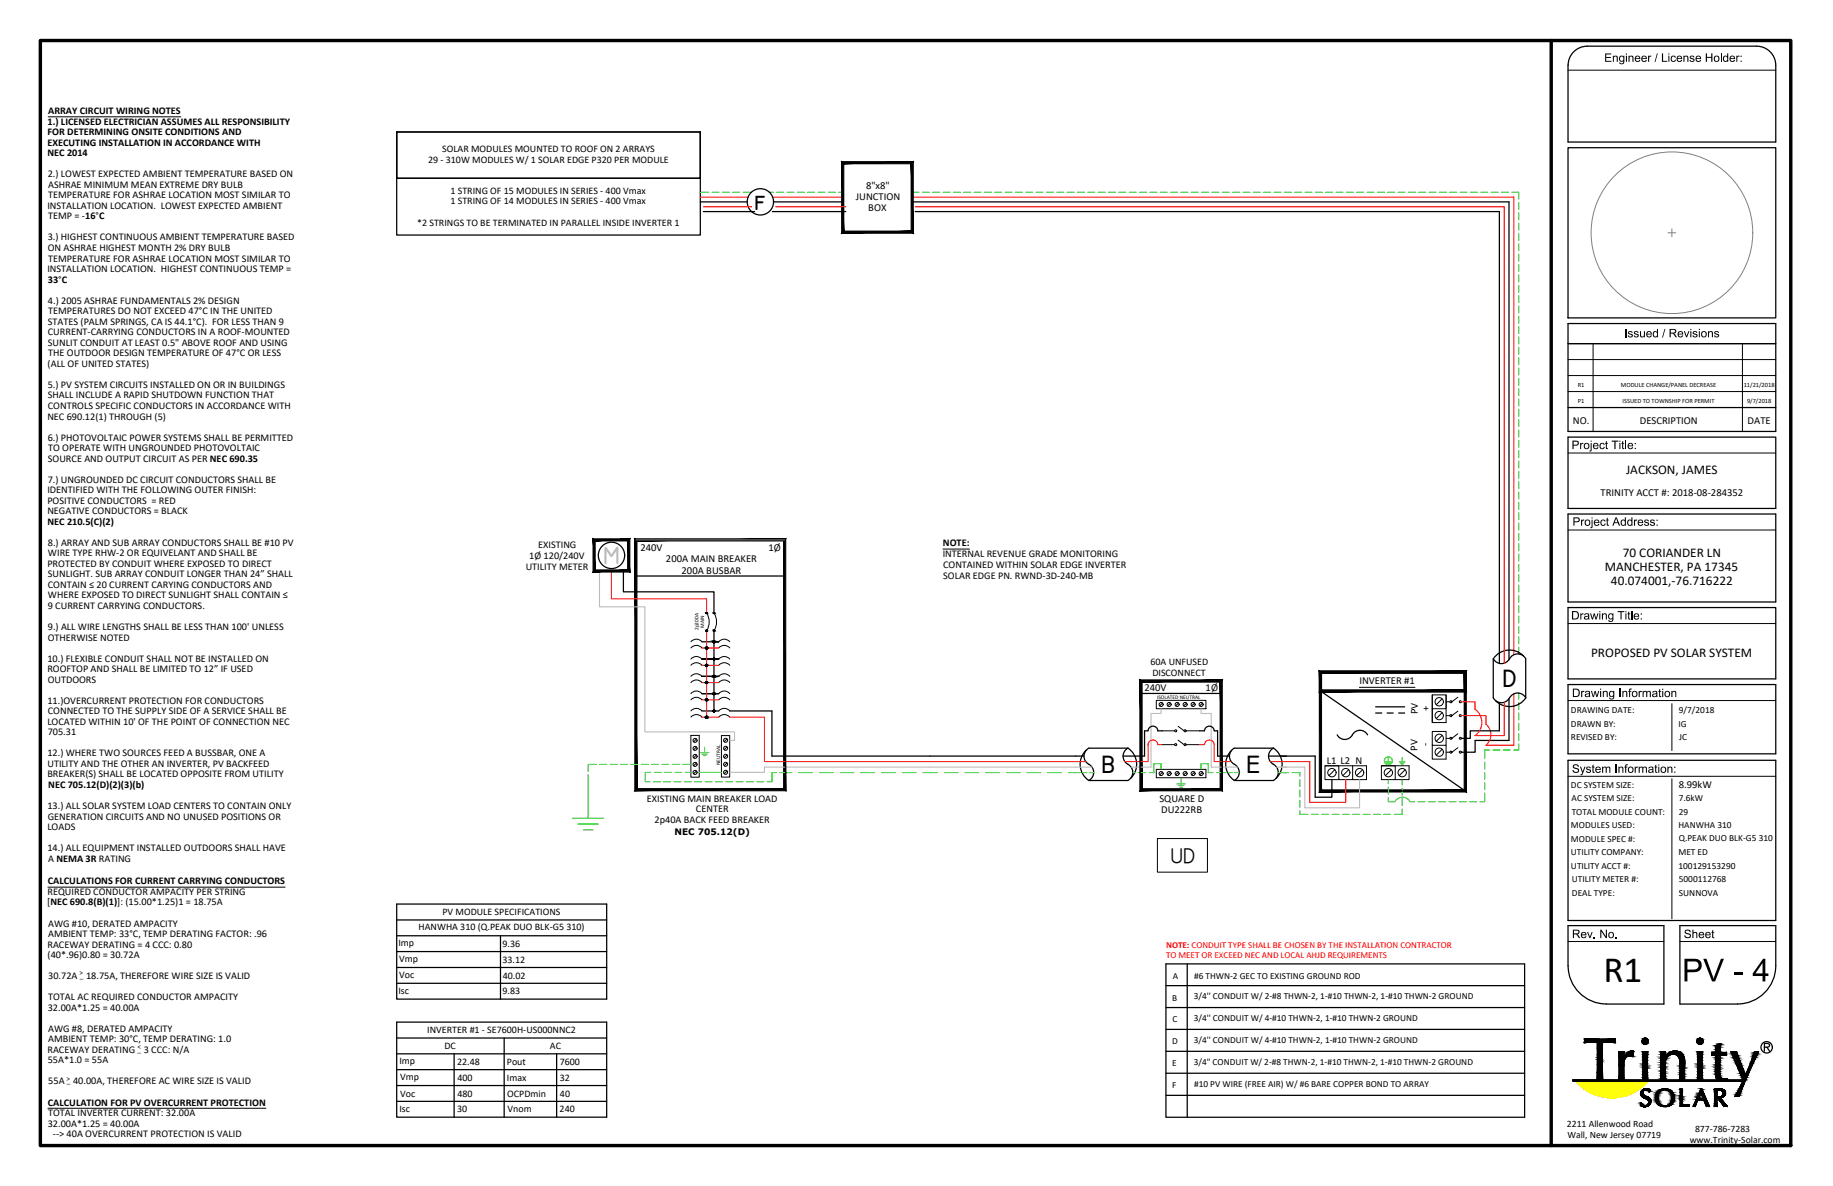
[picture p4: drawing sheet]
<svg xmlns="http://www.w3.org/2000/svg" width="432mm" height="279mm" viewBox="0 0 432 279" stroke-linecap="round" stroke-linejoin="round" font-family="sans-serif">
<defs><g id="words">
<text font-size="8.8" x="377.7" y="231.5">R1</text>
<g font-size="5.9">
<text x="177.7" y="49.4">f</text>
<text x="354" y="161.8">D</text>
<text x="259.5" y="182.1">B</text>
<text x="293.7" y="182.1">E</text>
</g>
<text font-size="5.9" fill="#bababa" x="142" y="132.9">M</text>
<text font-size="5.1" x="275.7" y="203.3">UD</text>
<g font-size="3.1">
<text x="383.1" y="111.7">JACKSON, JAMES</text>
<text x="382.3" y="131.2">70 CORIANDER LN</text>
<text x="378.1" y="134.5">MANCHESTER, PA 17345</text>
<text x="379.5" y="137.9">40.074001,-76.716222</text>
<text x="374.8" y="154.8">PROPOSED PV SOLAR SYSTEM</text>
</g>
<g font-size="2.5">
<text x="201.6" y="47.1">JUNCTION</text>
<text x="204" y="44.5">8&quot;x8&quot;</text>
<text x="204.5" y="49.8">BOX</text>
<text x="370.5" y="99.9">NO.</text>
<text x="386.3" y="99.9">DESCRIPTION</text>
<text x="411.7" y="99.9">DATE</text>
<text x="377" y="116.8">TRINITY ACCT #: 2018-08-284352</text>
<text x="150.9" y="129.7">240V</text>
<text x="181" y="129.7">1Ø</text>
<text x="156.9" y="132.5">200A MAIN BREAKER</text>
<text x="160.6" y="135.1">200A BUSBAR</text>
<text x="320.2" y="161.2">INVERTER #1</text>
<text x="269.6" y="162.7">240V</text>
<text x="284" y="162.8">1Ø</text>
<text x="336.6" y="167.4" transform="rotate(-90 336.6 167.4)">+</text>
<text x="334" y="168.2" transform="rotate(-90 334 168.2)">PV</text>
<text x="333.9" y="176.9" transform="rotate(-90 333.9 176.9)">PV</text>
<text x="336.5" y="175.8" transform="rotate(-90 336.5 175.8)">-</text>
<text x="312.5" y="180">L1 L2 N</text>
<text x="395.5" y="185.7">8.99kW</text>
<text x="273.1" y="188.9">SQUARE D</text>
<text x="273.5" y="191.6">DU222RB</text>
</g>
<g font-size="2.4">
<text x="11.2" y="29.4">1.) LICENSED ELECTRICIAN ASSUMES ALL RESPONSIBILITY</text>
<text x="11.3" y="26.9">ARRAY CIRCUIT WIRING NOTES</text>
<text x="11.2" y="31.8">FOR DETERMINING ONSITE CONDITIONS AND</text>
<text x="11.2" y="34.3">EXECUTING INSTALLATION IN ACCORDANCE WITH</text>
<text x="104.2" y="35.8">SOLAR MODULES MOUNTED TO ROOF ON 2 ARRAYS</text>
<text x="11.2" y="36.8">NEC 2014</text>
<text x="11.2" y="41.8">2.) LOWEST EXPECTED AMBIENT TEMPERATURE BASED ON</text>
<text x="100.8" y="38.5">29 - 310W MODULES W/ 1 SOLAR EDGE P320 PER MODULE</text>
<text x="11.3" y="44.2">ASHRAE MINIMUM MEAN EXTREME DRY BULB</text>
<text x="11.3" y="46.7">TEMPERATURE FOR ASHRAE LOCATION MOST SIMILAR TO</text>
<text x="106.1" y="45.7">1 STRING OF 15 MODULES IN SERIES - 400 Vmax</text>
<text x="11.2" y="49.2">INSTALLATION LOCATION. LOWEST EXPECTED AMBIENT</text>
<text x="11.3" y="51.7">TEMP = -16°C</text>
<text x="98.3" y="53.2">*2 STRINGS TO BE TERMINATED IN PARALLEL INSIDE INVERTER 1</text>
<text x="106.1" y="48.2">1 STRING OF 14 MODULES IN SERIES - 400 Vmax</text>
<text x="11.2" y="56.6">3.) HIGHEST CONTINUOUS AMBIENT TEMPERATURE BASED</text>
<text x="11.2" y="59.1">ON ASHRAE HIGHEST MONTH 2% DRY BULB</text>
<text x="11.2" y="64.1">INSTALLATION LOCATION. HIGHEST CONTINUOUS TEMP =</text>
<text x="11.3" y="61.6">TEMPERATURE FOR ASHRAE LOCATION MOST SIMILAR TO</text>
<text x="11.3" y="66.6">33°C</text>
<text x="11.3" y="71.5">4.) 2005 ASHRAE FUNDAMENTALS 2% DESIGN</text>
<text x="11.3" y="76.5">STATES (PALM SPRINGS, CA IS 44.1°C). FOR LESS THAN 9</text>
<text x="11.3" y="74">TEMPERATURES DO NOT EXCEED 47°C IN THE UNITED</text>
<text x="11.3" y="79">CURRENT-CARRYING CONDUCTORS IN A ROOF-MOUNTED</text>
<text x="11.3" y="81.4">SUNLIT CONDUIT AT LEAST 0.5&quot; ABOVE ROOF AND USING</text>
<text x="11.3" y="83.9">THE OUTDOOR DESIGN TEMPERATURE OF 47°C OR LESS</text>
<text x="11.2" y="86.4">(ALL OF UNITED STATES)</text>
<text x="11.2" y="91.4">5.) PV SYSTEM CIRCUITS INSTALLED ON OR IN BUILDINGS</text>
<text x="11.3" y="93.9">SHALL INCLUDE A RAPID SHUTDOWN FUNCTION THAT</text>
<text x="11.2" y="98.8">NEC 690.12(1) THROUGH (5)</text>
<text x="11.3" y="96.3">CONTROLS SPECIFIC CONDUCTORS IN ACCORDANCE WITH</text>
<text x="11.2" y="103.8">6.) PHOTOVOLTAIC POWER SYSTEMS SHALL BE PERMITTED</text>
<text x="11.3" y="106.3">TO OPERATE WITH UNGROUNDED PHOTOVOLTAIC</text>
<text x="11.2" y="113.7">7.) UNGROUNDED DC CIRCUIT CONDUCTORS SHALL BE</text>
<text x="11.3" y="108.7">SOURCE AND OUTPUT CIRCUIT AS PER NEC 690.35</text>
<text x="11.2" y="116.2">IDENTIFIED WITH THE FOLLOWING OUTER FINISH:</text>
<text x="11.2" y="118.7">POSITIVE CONDUCTORS = RED</text>
<text x="11.2" y="121.1">NEGATIVE CONDUCTORS = BLACK</text>
<text x="11.2" y="123.6">NEC 210.5(C)(2)</text>
<text x="11.3" y="128.6">8.) ARRAY AND SUB ARRAY CONDUCTORS SHALL BE #10 PV</text>
<text x="11.3" y="131.1">WIRE TYPE RHW-2 OR EQUIVELANT AND SHALL BE</text>
<text x="124.7" y="131.8">1Ø 120/240V</text>
<text x="126.8" y="129">EXISTING</text>
<text x="222.1" y="131.3">INTERNAL REVENUE GRADE MONITORING</text>
<text x="222.1" y="128.7">NOTE:</text>
<text x="11.2" y="133.5">PROTECTED BY CONDUIT WHERE EXPOSED TO DIRECT</text>
<text x="11.3" y="136">SUNLIGHT. SUB ARRAY CONDUIT LONGER THAN 24” SHALL</text>
<text x="123.8" y="134.4">UTILITY METER</text>
<text x="222.2" y="133.9">CONTAINED WITHIN SOLAR EDGE INVERTER</text>
<text x="222.2" y="136.4">SOLAR EDGE PN. RWND-3D-240-MB</text>
<text x="11.3" y="138.5">CONTAIN ≤ 20 CURRENT CARYING CONDUCTORS AND</text>
<text x="11.3" y="143.5">9 CURRENT CARRYING CONDUCTORS.</text>
<text x="11.3" y="141">WHERE EXPOSED TO DIRECT SUNLIGHT SHALL CONTAIN ≤</text>
<text x="11.3" y="148.4">9.) ALL WIRE LENGTHS SHALL BE LESS THAN 100' UNLESS</text>
<text x="11.2" y="155.9">10.) FLEXIBLE CONDUIT SHALL NOT BE INSTALLED ON</text>
<text x="11.2" y="150.9">OTHERWISE NOTED</text>
<text x="11.2" y="158.3">ROOFTOP AND SHALL BE LIMITED TO 12” IF USED</text>
<text x="11.2" y="160.8">OUTDOORS</text>
<text x="271" y="156.7">60A UNFUSED</text>
<text x="271.5" y="159.2">DISCONNECT</text>
<text x="11.2" y="165.8">11.)OVERCURRENT PROTECTION FOR CONDUCTORS</text>
<text x="11.2" y="170.8">LOCATED WITHIN 10' OF THE POINT OF CONNECTION NEC</text>
<text x="11.2" y="173.2">705.31</text>
<text x="11.3" y="168.3">CONNECTED TO THE SUPPLY SIDE OF A SERVICE SHALL BE</text>
<text x="11.2" y="178.2">12.) WHERE TWO SOURCES FEED A BUSSBAR, ONE A</text>
<text x="11.2" y="183.2">BREAKER(S) SHALL BE LOCATED OPPOSITE FROM UTILITY</text>
<text x="11.2" y="180.7">UTILITY AND THE OTHER AN INVERTER, PV BACKFEED</text>
<text x="11.4" y="185.7">NEC 705.12(D)(2)(3)(b)</text>
<text x="11.2" y="190.6">13.) ALL SOLAR SYSTEM LOAD CENTERS TO CONTAIN ONLY</text>
<text x="152.4" y="188.8">EXISTING MAIN BREAKER LOAD</text>
<text x="163.9" y="191.4">CENTER</text>
<text x="11.2" y="195.6">LOADS</text>
<text x="11.3" y="193.1">GENERATION CIRCUITS AND NO UNUSED POSITIONS OR</text>
<text x="154.2" y="194">2p40A BACK FEED BREAKER</text>
<text x="11.2" y="200.5">14.) ALL EQUIPMENT INSTALLED OUTDOORS SHALL HAVE</text>
<text x="11.3" y="203">A NEMA 3R RATING</text>
<text x="11.3" y="208.4">CALCULATIONS FOR CURRENT CARRYING CONDUCTORS</text>
<text x="11.1" y="213.3">[NEC 690.8(B)(1)]: (15.00*1.25)1 = 18.75A</text>
<text x="11.2" y="210.8">REQUIRED CONDUCTOR AMPACITY PER STRING</text>
<text x="104.2" y="215.6">PV MODULE SPECIFICATIONS</text>
<text x="11.3" y="218.3">AWG #10, DERATED AMPACITY</text>
<text x="11.3" y="220.8">AMBIENT TEMP: 33°C, TEMP DERATING FACTOR: .96</text>
<text x="98.6" y="219.2">HANWHA 310 (Q.PEAK DUO BLK-G5 310)</text>
<text x="11.2" y="223.2">RACEWAY DERATING = 4 CCC: 0.80</text>
<text x="11.2" y="225.7">(40*.96)0.80 = 30.72A</text>
<text x="93.9" y="222.9">Imp</text>
<text x="94" y="226.6">Vmp</text>
<text x="118.4" y="226.8">33.12</text>
<text x="118.4" y="223.1">9.36</text>
<text x="11.4" y="230.7">30.72A</text>
<text x="20.3" y="230.7">18.75A, THEREFORE WIRE SIZE IS VALID</text>
<text x="94" y="230.5">Voc</text>
<text x="118.4" y="230.5">40.02</text>
<text x="11.2" y="238.1">32.00A*1.25 = 40.00A</text>
<text x="11.3" y="235.6">TOTAL AC REQUIRED CONDUCTOR AMPACITY</text>
<text x="93.9" y="234.3">Isc</text>
<text x="118.4" y="234.3">9.83</text>
<text x="11.3" y="243.1">AWG #8, DERATED AMPACITY</text>
<text x="11.3" y="245.6">AMBIENT TEMP: 30°C, TEMP DERATING: 1.0</text>
<text x="100.6" y="243.4">INVERTER #1 - SE7600H-US000NNC2</text>
<text x="11.2" y="248.1">RACEWAY DERATING</text>
<text x="11.2" y="250.5">55A*1.0 = 55A</text>
<text x="33.9" y="248.1">3 CCC: N/A</text>
<text x="94.1" y="250.7">Imp</text>
<text x="104.7" y="247.1">DC</text>
<text x="107.7" y="250.9">22.48</text>
<text x="119.4" y="250.9">Pout</text>
<text x="129.5" y="247.1">AC</text>
<text x="131.8" y="250.9">7600</text>
<text x="11.4" y="255.5">55A</text>
<text x="17.2" y="255.5">40.00A, THEREFORE AC WIRE SIZE IS VALID</text>
<text x="94.3" y="254.4">Vmp</text>
<text x="107.8" y="254.6">400</text>
<text x="119.4" y="254.6">Imax</text>
<text x="131.8" y="254.6">32</text>
<text x="11.3" y="260.5">CALCULATION FOR PV OVERCURRENT PROTECTION</text>
<text x="11.3" y="262.9">TOTAL INVERTER CURRENT: 32.00A</text>
<text x="94.1" y="262.1">Isc</text>
<text x="94.3" y="258.3">Voc</text>
<text x="107.7" y="262.1">30</text>
<text x="107.8" y="258.3">480</text>
<text x="119.5" y="258.3">OCPDmin</text>
<text x="119.6" y="262.1">Vnom</text>
<text x="131.8" y="262.1">240</text>
<text x="131.9" y="258.3">40</text>
<text x="11.2" y="265.4">32.00A*1.25 = 40.00A</text>
<text x="12.5" y="267.9">--&gt; 40A OVERCURRENT PROTECTION IS VALID</text>
</g>
<g font-size="2.3">
<text x="369.1" y="265.5">2211 Allenwood Road</text>
<text x="369.2" y="268">Wall, New Jersey 07719</text>
<text x="398" y="269.2">www.Trinity-Solar.com</text>
<text x="399.3" y="266.7">877-786-7283</text>
</g>
<g font-size="2.2">
<text x="370.1" y="168">DRAWING DATE:</text>
<text x="395.5" y="167.9">9/7/2018</text>
<text x="370.1" y="171.2">DRAWN BY:</text>
<text x="395.4" y="171.2">IG</text>
<text x="370.1" y="174.3">REVISED BY:</text>
<text x="395.6" y="174.3">JC</text>
<text x="370.1" y="185.6">DC SYSTEM SIZE:</text>
<text x="370.2" y="188.8">AC SYSTEM SIZE:</text>
<text x="370.2" y="192">TOTAL MODULE COUNT:</text>
<text x="395.5" y="192">29</text>
<text x="395.5" y="188.8">7.6kW</text>
<text x="370.1" y="195.1">MODULES USED:</text>
<text x="395.4" y="195.1">HANWHA 310</text>
<text x="370.1" y="198.3">MODULE SPEC #:</text>
<text x="370.1" y="201.5">UTILITY COMPANY:</text>
<text x="395.4" y="201.5">MET ED</text>
<text x="395.5" y="198.2">Q.PEAK DUO BLK-G5 310</text>
<text x="370.1" y="204.7">UTILITY ACCT #:</text>
<text x="370.3" y="207.9">UTILITY METER #:</text>
<text x="395.4" y="204.7">100129153290</text>
<text x="395.5" y="207.9">5000112768</text>
<text x="370.3" y="211">DEAL TYPE:</text>
<text x="395.5" y="211">SUNNOVA</text>
<text x="276.3" y="230.6">A</text>
<text x="281.3" y="230.5">#6 THWN-2 GEC TO EXISTING GROUND ROD</text>
<text x="276.1" y="235.7">B</text>
<text x="281.2" y="235.4">3/4'' CONDUIT W/ 2-#8 THWN-2, 1-#10 THWN-2, 1-#10 THWN-2 GROUND</text>
<text x="276.2" y="240.9">C</text>
<text x="281.2" y="240.6">3/4'' CONDUIT W/ 4-#10 THWN-2, 1-#10 THWN-2 GROUND</text>
<text x="281.2" y="245.7">3/4'' CONDUIT W/ 4-#10 THWN-2, 1-#10 THWN-2 GROUND</text>
<text x="276.1" y="246">D</text>
<text x="276.1" y="251.2">E</text>
<text x="281.2" y="250.9">3/4&quot; CONDUIT W/ 2-#8 THWN-2, 1-#10 THWN-2, 1-#10 THWN-2 GROUND</text>
<text x="276.1" y="256.4">F</text>
<text x="281.3" y="256">#10 PV WIRE (FREE AIR) W/ #6 BARE COPPER BOND TO ARRAY</text>
</g>
<text font-size="2.1" x="158.9" y="196.6">NEC 705.12(D)</text>
<g font-size="2.1" fill="#f00">
<text x="274.7" y="225.7">TO MEET OR EXCEED NEC AND LOCAL AHJD REQUIREMENTS</text>
<text x="274.7" y="223.4">NOTE: CONDUIT TYPE SHALL BE CHOSEN BY THE INSTALLATION CONTRACTOR</text>
</g>
<g font-size="1.7">
<text x="18.7" y="229.7">&gt;</text>
<text x="18.8" y="230.4">_</text>
<text x="32.4" y="247.1">&lt;</text>
<text x="32.4" y="247.8">_</text>
<text x="15.7" y="254.6">&gt;</text>
<text x="15.8" y="255.2">_</text>
</g>
<g font-size="1.5">
<text x="371.7" y="91.2">R1</text>
<text x="371.7" y="94.9">P1</text>
<text x="381.8" y="91.1">MODULE CHANGE/PANEL DECREASE</text>
<text x="382.2" y="94.9">ISSUED TO TOWNSHIP FOR PERMIT</text>
<text x="410.8" y="91.1">11/21/2018</text>
<text x="411.5" y="94.9">9/7/2018</text>
</g>
<g font-size="1.3">
<text x="164.5" y="148.5" transform="rotate(-90 164.5 148.5)">2p200A</text>
<text x="165.9" y="147.9" transform="rotate(-90 165.9 147.9)">MAIN</text>
<text x="272.6" y="164.7">ISOLATED NEUTRAL</text>
<text x="169.7" y="180.3" transform="rotate(-90 169.7 180.3)">NEUTRAL</text>
</g>
</g></defs>
<g fill="none" stroke="#000" stroke-width=".24">
<path d="M369.4 16.5h48.9M11.3 27.5h31.3M369.4 92.2h48.9M369.4 88.5h48.9M369.4 84.7h48.9M369.4 81h48.9M375.3 81v20.6M410.5 81v20.6M369.4 106.7h48.9M222.1 129.3h6.3M369.4 124.9h48.9M162.8 152.6a1.7 1.7 0 0 1 2.6 0"/>
<path d="M162.8 151.2a1.7 1.7 0 0 1 2.6 0M162.8 156.7a1.7 1.7 0 0 1 2.6 0M162.8 155.3a1.7 1.7 0 0 1 2.6 0M162.8 159.3a1.7 1.7 0 0 1 2.6 0M166.5 144.4a3.9 3.9 0 0 1 0 4.2M168.2 144.4a3.9 3.9 0 0 1 0 4.2M169.3 152.6a1.7 1.7 0 0 1 2.6 0M169.3 151.2a1.7 1.7 0 0 1 2.6 0M169.3 156.7a1.7 1.7 0 0 1 2.6 0M169.3 155.3a1.7 1.7 0 0 1 2.6 0M169.3 159.3a1.7 1.7 0 0 1 2.6 0M369.4 146.9h48.9"/>
<path d="M162.8 173.2h1.9v9.9h-1.9zM162.8 160.8a1.7 1.7 0 0 1 2.6 0M162.8 164.9a1.7 1.7 0 0 1 2.6 0M162.8 163.4a1.7 1.7 0 0 1 2.6 0M162.8 168.9a1.7 1.7 0 0 1 2.6 0M162.8 167.5a1.7 1.7 0 0 1 2.6 0M164.1 179.7l-.7 .7M164.1 177.9l-.7 .6M164.1 176l-.7 .7M164.1 174.1l-.7 .7M169.3 160.8a1.7 1.7 0 0 1 2.6 0M169.3 164.9a1.7 1.7 0 0 1 2.6 0"/>
<path d="M169.3 163.4a1.7 1.7 0 0 1 2.6 0M169.3 168.9a1.7 1.7 0 0 1 2.6 0M169.3 167.5a1.7 1.7 0 0 1 2.6 0M169.9 173.3h2v9.8h-2zM171.3 179.7l-.7 .7M171.3 177.8l-.7 .7M171.3 176l-.7 .6M171.3 174.1l-.7 .7M272.4 165h11.7v2h-11.7zM273.9 172.2h2.8M273.9 175.4h2.8M273.9 165.6l-.7 .7"/>
<path d="M275.7 165.6l-.6 .7M277.5 174.4l1.4 1M277.5 171.1l1.4 1.1M277.6 165.6l-.7 .7M279.4 172.2h3.2M279.4 175.4h3.2M279.5 165.6l-.7 .7M281.4 165.6l-.7 .7M283.3 165.6l-.7 .7M320.2 161.9h13.1M337.4 175.6h3.3v-3.3h-3.3v6.5h3.3v-3.2M337.4 163.7v6.5"/>
<path d="M339.7 176.5l-1.4 1.4M339.7 173.2l-1.4 1.4M339.7 167.9l-1.4 1.4M339.7 164.6l-1.4 1.4M340.7 163.7v6.5h-3.3v-6.5h3.3v3.3h-3.3M340.7 165.3h.8M340.7 168.6h.8M340.7 173.9h.8M340.7 177.2h.8M343.4 167.5l-1.4 1.1M343.4 164.3l-1.4 1M343.4 176.1l-1.4 1.1"/>
<path d="M343.4 172.9l-1.4 1M369.4 165h48.9M393.8 165.8v11M164.1 181.6l-.7 .7M171.3 181.6l-.7 .7M272.4 181.3h11.7v1.9h-11.7zM272.6 197.5h11.8v8h-11.8zM273.9 181.9l-.7 .7M275.7 181.9l-.6 .7M277.6 181.9l-.7 .7M279.5 181.9l-.7 .7M281.4 181.9l-.7 .7"/>
<path d="M283.3 181.9l-.7 .7M312.1 180.4h9.8v3.3h-3.3M314.4 181.3l-1.3 1.4M317.7 181.3l-1.4 1.4M318.6 180.4v3.3h-6.5v-3.3h3.3v3.3M321 181.3l-1.4 1.4M325.4 180.4h6.5v3.3h-6.5v-3.3h3.3v3.3M327.7 181.3l-1.4 1.4M331 181.3l-1.4 1.4M369.4 182.9h48.9M393.8 183.5v33M11.3 209h55.9"/>
<path d="M369.4 221.8h22.6M395.7 221.8h22.6M11.3 261.1h51.3"/>
<circle cx="166.5" cy="144.4" r=".12"/>
<circle cx="166.5" cy="148.6" r=".12"/>
<circle cx="166.5" cy="152.6" r=".22"/>
<circle cx="166.5" cy="156.7" r=".22"/>
<circle cx="168.2" cy="148.6" r=".12"/>
<circle cx="168.2" cy="144.4" r=".12"/>
<circle cx="168.2" cy="155.3" r=".22"/>
<circle cx="168.2" cy="159.3" r=".22"/>
<circle cx="168.2" cy="151.2" r=".22"/>
<circle cx="163.7" cy="176.3" r=".48"/>
<circle cx="163.7" cy="174.4" r=".48"/>
<circle cx="163.7" cy="178.2" r=".48"/>
<circle cx="166.5" cy="168.9" r=".22"/>
<circle cx="166.5" cy="160.8" r=".22"/>
<circle cx="166.5" cy="164.9" r=".22"/>
<circle cx="168.2" cy="167.5" r=".22"/>
<circle cx="168.2" cy="163.4" r=".22"/>
<circle cx="170.9" cy="178.2" r=".48"/>
<circle cx="170.9" cy="174.4" r=".48"/>
<circle cx="170.9" cy="176.3" r=".48"/>
<circle cx="273.5" cy="166" r=".48"/>
<circle cx="275.4" cy="166" r=".48"/>
<circle cx="277" cy="172.2" r=".24"/>
<circle cx="277" cy="175.4" r=".24"/>
<circle cx="277.3" cy="166" r=".48"/>
<circle cx="279.2" cy="166" r=".48"/>
<circle cx="279.2" cy="175.4" r=".24"/>
<circle cx="279.2" cy="172.2" r=".24"/>
<circle cx="281.1" cy="166" r=".48"/>
<circle cx="282.9" cy="166" r=".48"/>
<circle cx="339" cy="173.9" r=".98"/>
<circle cx="339" cy="177.2" r=".98"/>
<circle cx="339" cy="165.3" r=".98"/>
<circle cx="339" cy="168.6" r=".98"/>
<circle cx="341.8" cy="168.6" r=".24"/>
<circle cx="341.8" cy="165.3" r=".24"/>
<circle cx="341.8" cy="177.2" r=".24"/>
<circle cx="341.8" cy="173.9" r=".24"/>
<circle cx="344" cy="173.9" r=".24"/>
<circle cx="344" cy="165.3" r=".24"/>
<circle cx="344" cy="168.6" r=".24"/>
<circle cx="344" cy="177.2" r=".24"/>
<circle cx="163.7" cy="180.1" r=".48"/>
<circle cx="163.7" cy="182" r=".48"/>
<circle cx="170.9" cy="181.9" r=".48"/>
<circle cx="170.9" cy="180.1" r=".48"/>
<circle cx="273.5" cy="182.2" r=".48"/>
<circle cx="275.4" cy="182.2" r=".48"/>
<circle cx="277.3" cy="182.2" r=".48"/>
<circle cx="279.2" cy="182.2" r=".48"/>
<circle cx="281.1" cy="182.2" r=".48"/>
<circle cx="282.9" cy="182.2" r=".48"/>
<circle cx="313.8" cy="182" r=".98"/>
<circle cx="317" cy="182" r=".98"/>
<circle cx="320.3" cy="182" r=".98"/>
<circle cx="327.1" cy="182" r=".98"/>
<circle cx="330.3" cy="182" r=".98"/>
</g>
<g fill="none" stroke="#000" stroke-width=".3">
<path d="M413.8 10.9h-39.9a4.5 4.5 0 0 0-4.5 4.5M413.8 10.9a4.5 4.5 0 0 1 4.5 4.5v18.1h-48.9v-18.2M93.5 31.1h71.5v10.9h-71.5v-10.9h71.5v24.3h-71.5zM369.4 34.8h48.9v40.1h-48.9zM93.5 42h71.5M165 47.6h11M165.7 49.8h12.1M181.9 49.8h17.3M182.2 47.6h16.3M214.9 47.6h140.6v107.8M215.6 49.8h137.6v106.5M369.4 76.2h48.9v25.4h-48.9z"/>
<path d="M369.4 81h48.9M369.4 96h48.9M369.4 103h48.9v16.8h-48.9zM146.9 134.5v4.9h21.3v4.9M149.8 135.7h35M369.4 121.1h48.9v20.7h-48.9zM165.4 159.3h3.9h-3.9M165.4 155.3h3.9h-3.9M165.4 151.2h3.9h-1.1M168.2 148.7v18.8M351.8 155.2v9.2M358.9 154.5a4.6 4.6 0 0 0-7.1 .7 2.24 2.24 0 0 0 2.2 1.1 2.24 2.24 0 0 0 1.9-1.5 2.15 2.15 0 0 1 3.5 .4"/>
<path d="M359.4 155.2v9.2M369.4 143.1h48.9v16.8h-48.9zM165.4 163.4h3.9h-3.9M165.4 167.5h3.9M171.9 167.5h9.9v10.6h73.5M255.8 176.8a4.6 4.6 0 0 0 .7 7.1M265.7 176.3l-9.2-.1a2.23 2.23 0 0 0-1.1 2.2 2.23 2.23 0 0 0 1.5 1.9 2.15 2.15 0 0 1-.4 3.6M268.8 163.4h18.9M273.9 172.2h-1.1a1.15 1.15 0 0 0-1.2-1.1 1.15 1.15 0 0 0-1.2 1.1h-.8v5.9h-5.1M282.6 172.2h1.1a1.15 1.15 0 0 1 1.2-1.1 1.15 1.15 0 0 1 1.1 1.1h.8v5.9h2.8M290.1 176.8a4.6 4.6 0 0 0 .7 7.1M298.8 178.1h11v9.7h4v-4.1"/>
<path d="M300 176.3l-9.2-.1a2.23 2.23 0 0 0-1.2 2.2 2.23 2.23 0 0 0 1.6 1.9 2.15 2.15 0 0 1-.4 3.6h9.2M300 176.2a4.6 4.6 0 0 1 .6 7.2M300 176.2a2.15 2.15 0 0 0 0 3.9M311 162.8l34.2 23.5M315 173.1a2.02 2.02 0 0 0 3.6 0M318.6 173.1a2.02 2.02 0 0 1 3.6 0M324.1 166.5h6.8M324.1 168h1.4M326.8 168h1.4M329.5 168h1.4M351.8 164.4a2.15 2.15 0 0 0 3.8 0M353.2 165.5v6.7h-6.8v1.7h-2.2"/>
<path d="M355.5 164.6v9.8h-8v2.8h-3.3M355.6 164.4a2.15 2.15 0 0 1 3.8 0M359.4 164.4a4.6 4.6 0 0 1-7.1 .7M369.4 161.3h48.9v16.3h-48.9zM369.4 179.1h48.9v37.8h-48.9zM256.5 183.9h9.2M266.4 183.4a4.6 4.6 0 0 0-.7-7.2 2.24 2.24 0 0 0-1.1 2.2 2.24 2.24 0 0 0 1.5 1.9 2.15 2.15 0 0 1-.4 3.6M300 180.1a2.15 2.15 0 0 1 0 3.8M93.5 213h49.4v22.4h-49.4zM93.5 216.7h49.4M369.4 218.1h22.6v18.4h-13.6a9 9 0 0 1-9-9zM395.7 218.1h22.6v9.4a9 9 0 0 1-9 9h-13.6z"/>
<path d="M93.5 220.5h49.4M93.5 224.2h49.4M93.5 227.9h49.4M93.5 231.6h49.4M117.9 220.5v14.9M274.7 227.1h84.5v36.1h-84.5zM274.7 232.2h84.5M274.7 237.4h84.5M279.7 227.1v36.1M93.5 240.8h49.4v22.4h-49.4zM93.5 244.5h49.4M93.5 248.3h49.4"/>
<path d="M93.5 252h49.4M93.5 255.7h49.4M93.5 259.5h49.4M107 248.3v14.9M118.8 244.5v18.7M131.1 248.3v14.9M274.7 242.5h84.5M274.7 247.7h84.5M274.7 252.8h84.5M274.7 258h84.5M370.5 254.4h40.3v.3h-40.3zM373.2 244.8h7.3v.9l-3-.2 .1 9.1h-1.4l.1-9.1-3.1 .2z"/>
<path d="M381.4 247.8h1.1v1.4l1.1-1.3 .5-.2h.7l-.1 1.2-.8-.2a1.89 1.89 0 0 0-1.4 2.5v3.4h-1.1zM386.8 256.9l.8-.4h.7l.4 .3-.1 .5-.4-.5-.5-.1-.5 .2-.2 .4 .2 .7 1.2 .6 .4 .4-.1 1-.6 .6-.9 .1-.8-.3 .2-.5 .5 .5 .7 .1 .4-.3 .2-.4-.2-.7-1.5-.9-.2-.7zM386.9 247.8h1.3l-.1 2.4 .1 4.4h-1.3l.1-2.5zM390.6 257a2.24 2.24 0 0 1 2.5-.4 2.24 2.24 0 0 1 1.3 2.2 2.23 2.23 0 0 1-3.2 1.8 2.23 2.23 0 0 1-.6-3.6zM391 257.2a1.71 1.71 0 0 1 2.2-.2 1.71 1.71 0 0 1 .6 2.1 1.65 1.65 0 0 1-2 1.4 1.65 1.65 0 0 1-1.2-2.1l.1-.6zM391.1 247.8h1.2v1.1l.6-.6 .6-.5 1.4-.1a2.44 2.44 0 0 1 2 3.1v3.8h-1.2l.1-4a1.75 1.75 0 0 0-.7-1.9 1.75 1.75 0 0 0-2.1 0 4.3 4.3 0 0 0-.7 2.9l.1 3h-1.3zM395.8 256.6h.5v3.8l1.7-.1v.3h-2.2zM399.8 247.8h1.3l-.1 2.4 .1 4.4h-1.3l.1-2.5zM400.6 257.3l.7 1.5h-1.3zM400.7 256.5l1.9 4.1h-.6l-.6-1.5h-1.5l-.6 1.5h-.4zM403.9 256.6h1.6l.8 .3 .1 .5-.1 .6-.3 .4-.8 .2 1.6 2h-.7l-1.5-1.9h-.2v1.9h-.5zM404.1 246.4l1.2-.5-.1 2.1 1.5-.1v.6h-1.5v.2a13.4 13.4 0 0 0 .3 5.2l.5 .3 .9-.1v.3a1.82 1.82 0 0 1-2 0 1.82 1.82 0 0 1-.8-1.9l.1-4h-1v-.6h1z"/>
<path d="M404.4 256.8h.9l.5 .3 .1 .6-.3 .6-.6 .2-.6-.1zM407.8 247.8h1.3l2.1 5.4 2.1-5.4h1l-3 6.5-1.6 4h-1l1.9-3.7zM415.6 246.7l1.1-.1 .2-.3-.1-.3-1.2-.2v1.9M416.2 246.7l.7 1"/>
<circle cx="179.1" cy="47.6" r="3.1"/>
<circle cx="144" cy="130.8" r="3.1"/>
<circle cx="387.5" cy="245.3" r=".72"/>
<circle cx="400.5" cy="245.3" r=".72"/>
<circle cx="416.2" cy="246.7" r="1.34"/>
</g>
<g fill="none" stroke="#f00" stroke-width=".25">
<path d="M165 46.4h11.3M165.7 48.7h11.4M182 46.4h16.5M182.7 48.7h16.5M214.9 46.4h141.7v107.8M215.6 48.7h138.8v107.6M144 134.5v6.6h22.5v3.2M165.4 152.7h3.9M165.4 156.7h3.9M166.5 148.7v20.3M165.4 169h3.9M165.4 160.8h3.9"/>
<path d="M165.4 164.9h3.9M171.9 169h8.2v10.4h75.6M273.9 175.4h-1.1a1.15 1.15 0 0 0-1.2-1.1 1.15 1.15 0 0 0-1.2 1.1v4h-5.5M282.6 175.4h1.1a1.15 1.15 0 0 1 1.2-1.1 1.15 1.15 0 0 1 1.1 1.1v4h4M299.2 179.4h9.3v9.6h8.5v-5.3M344.2 168.6h5.9v2M344.2 165.3h3.3v1.8M354.4 165.5v7.8h-6.9a3.8 3.8 0 0 0 0-6.2M356.6 163.4v12.2h-6.5a3.2 3.2 0 0 0 0-5"/>
</g>
<path d="M141.2 134.5v8.5h10.7v29.4h21.1v2h-1.1M273.5 167v1.1h-2.4v12.6h-4.7M282.9 167v1.1h2.4v12.6h6.2M257.2 180.7h-77.1v1.2h-8.2M300.7 180.7h6.7v9.6h12.9v-6.6" fill="none" stroke="#bababa" stroke-width=".25"/>
<g fill="none" stroke="#0d0" stroke-width=".25">
<path d="M165 45.3h1.9M167.7 45.3h1.7M170.2 45.3h1.6M172.6 45.3h1.6M175 45.3h2M181.2 45.3h1M183 45.3h1.6M185.4 45.3h1.6M187.8 45.3h1.7M190.3 45.3h1.6M192.7 45.3h1.6M195.1 45.3h1.7"/>
<path d="M197.6 45.3h.9M214.9 45.3h1.6M217.3 45.3h1.6M219.7 45.3h1.7M222.2 45.3h1.6M224.6 45.3h1.6M227 45.3h1.7M229.5 45.3h1.6M231.9 45.3h1.6M234.3 45.3h1.7M236.8 45.3h1.6M239.2 45.3h1.6"/>
<path d="M241.7 45.3h1.6M244.1 45.3h1.6M246.5 45.3h1.7M249 45.3h1.6M251.4 45.3h1.6M253.8 45.3h1.7M256.3 45.3h1.6M258.7 45.3h1.6M261.1 45.3h1.7M263.6 45.3h1.6M266 45.3h1.6M268.5 45.3h1.6"/>
<path d="M270.9 45.3h1.6M273.3 45.3h1.7M275.8 45.3h1.6M278.2 45.3h1.6M280.6 45.3h1.7M283.1 45.3h1.6M285.5 45.3h1.6M287.9 45.3h1.7M290.4 45.3h1.6M292.8 45.3h1.6M295.3 45.3h1.6M297.7 45.3h1.6"/>
<path d="M300.1 45.3h1.7M302.6 45.3h1.6M305 45.3h1.6M307.4 45.3h1.7M309.9 45.3h1.6M312.3 45.3h1.6M314.7 45.3h1.7M317.2 45.3h1.6M319.6 45.3h1.6M322.1 45.3h1.6M324.5 45.3h1.6M326.9 45.3h1.6"/>
<path d="M329.4 45.3h1.6M331.8 45.3h1.6M334.2 45.3h1.7M336.7 45.3h1.6M339.1 45.3h1.6M341.5 45.3h1.7M344 45.3h1.6M346.4 45.3h1.6M348.8 45.3h1.7M351.3 45.3h1.6M353.7 45.3h1.6M356.2 45.3h1.6v1.6"/>
<path d="M357.8 47.7v1.6M357.8 50.1v1.7M357.8 52.6v1.6M357.8 55v1.6M357.8 57.5v1.6M357.8 59.9v1.6M357.8 62.3v1.6M357.8 64.8v1.6M357.8 67.2v1.6M357.8 69.6v1.7M357.8 72.1v1.6M357.8 74.5v1.6"/>
<path d="M357.8 76.9v1.7M357.8 79.4v1.6M357.8 81.8v1.6M357.8 84.3v1.6M357.8 86.7v1.6M357.8 89.1v1.6M357.8 91.6v1.6M357.8 94v1.6M357.8 96.4v1.7M357.8 98.9v1.6M357.8 101.3v1.6M357.8 103.7v1.7"/>
<path d="M357.8 106.2v1.6M357.8 108.6v1.6M357.8 111v1.7M357.8 113.5v1.6M357.8 115.9v1.6M357.8 118.4v1.6M357.8 120.8v1.6M357.8 123.2v1.7M357.8 125.7v1.6M357.8 128.1v1.6M357.8 130.5v1.7M357.8 133v1.6"/>
<path d="M357.8 135.4v1.6M357.8 137.8v1.7M357.8 140.3v1.6M357.8 142.7v1.6M357.8 145.2v1.6M357.8 147.6v1.6M357.8 150v1.7M357.8 152.5v1.6M326.4 179.5h1.3M326.6 179.7h.9M326.8 180h.4M327 178.5v1"/>
<path d="M329.6 179.5h1.4M329.9 179.7h.9M330.1 180h.4M330.3 178.5v1M349.7 179.5v1.7M350.9 176.7h-1.2v2M351.7 176.7h1.6M354.1 176.7h1.7M357.8 175.3v1.4h-1.2M357.8 163.3v1.4M357.8 165.5v1.7M357.8 168v1.6"/>
<path d="M357.8 170.4v1.6M357.8 172.8v1.7M134.9 192.8h7.3M136.2 194.1h4.7M137.4 195.5h2.3M138.6 182.5v10.3M140.5 180.1h-1.9v1.6M141.3 180.1h1.6M143.7 180.1h1.7M146.2 180.1h1.6M148.6 180.1h1.6M151.1 180.1h1.6"/>
<path d="M153.3 182h-1.3v2.2h1.1M153.5 180.1h1.6M153.9 184.2h1.7M154.1 182h1.6M155.9 180.1h1.6M156.4 184.2h1.6M156.6 182h1.6M158.4 180.1h1.6M158.8 184.2h1.6M159 182h1.6M160.8 180.1h2M161.2 184.2h1.7"/>
<path d="M161.4 182h1.4M163.7 184.2h1.6M164.7 182h5.2M166.1 184.2h1.6M168.6 184.2h1.6M171 184.2h1.6M173.4 184.2h1.6M175.9 184.2h1.6M178.3 184.2h1.6M182.9 182h-1.1v2.2h-1.1M183.7 182h2.9M188.2 182h3.2"/>
<path d="M193.1 182h3.2M197.9 182h3.3M202.8 182h3.2M207.7 182h3.2M212.5 182h3.3M217.4 182h3.4M222.5 182h3.2M227.3 182h3.3M232.2 182h3.3M237.1 182h3.2M241.9 182h3.3M246.8 182h3.3"/>
<path d="M251.7 182h2.7M255 182h1.1M256.6 182h1M266.8 182h.7M268.1 182h1.8M273.5 181.3v-1.4h-1.7v2.1h-1.1M282.9 181.3v-1.4h1.7v2.1h1.1M286.6 182h2.1M289.3 182h1M290.9 182h1M301.1 182h2.5M304.4 182h1.8v.9"/>
<path d="M306.2 191v.9h1.9M306.2 183.7v1.6M306.2 186.1v1.6M306.2 188.6v1.6M308.9 191.9h1.6M311.4 191.9h1.6M313.8 191.9h1.6M316.2 191.9h1.7M318.7 191.9h1.6M321.1 191.9h1.6M323.5 191.9h1.7M326 191.9h1.6"/>
<path d="M327 187.9v1h1.6a2 2 0 0 1 3.6 0h1M327 183.7v.9M327 185.4v1.7M330.3 190.6v1.3h-1.9M330.3 183.7v1.2M330.3 185.7v1.6M330.3 188.2v1.6M334.1 188.9h1.6M336.5 188.9h1.6M338.9 188.9h1.7M341.4 188.9h1.6M343.8 188.9h1.6"/>
<path d="M346.2 188.9h1.7M349.7 186.8v2.1h-1M349.7 182v1.6M349.7 184.4v1.6"/>
<circle cx="327.1" cy="179.2" r=".94"/>
</g>
<g fill="#000" stroke="#000" stroke-width=".24">
<path d="M166.3 148.7h.3zM166.3 144.5h.3zM166.3 148.5h.3zM166.3 144.4h.3zM166.4 152.9h.1zM166.4 148.5h.1zM166.4 148.7h.1zM166.4 144.5h.1zM166.4 156.5h.1zM166.4 152.4h.1zM168 155.4h.3zM168.1 144.4h.2z"/>
<path d="M168.1 155.1h.2zM168.1 148.5h.2zM168.1 148.7h.2zM168.1 144.5h.2zM168.1 144.3h.2zM166.3 160.7h.3zM166.4 165.1h.1zM166.4 160.6h.1zM166.4 168.7h.1zM166.4 164.7h.1zM168 167.6h.4zM168 163.3h.4z"/>
<path d="M168 167.7h.3zM168.1 163.2h.2zM370.5 254.4h40.3zM370.5 254.4h40.3v.3zM378.7 244.8h1.8zM381.4 254.5h.1zM382.4 247.8h.1zM383.4 248h1.4zM384 248.7h.7zM384.1 247.7h.6zM384.3 248.8h.4zM384.3 247.6h.2z"/>
<path d="M384.4 248.8h.3zM386.6 257.3h.4zM387.1 256.7h1.5zM387.3 258.7h1.2zM387.3 256.6h1.1zM387.5 256.5h.7zM387.8 258.9h.9zM387.9 254.5l.3 .1zM387.9 256.7h.7zM387.9 258.9h.8zM387.9 258.9h.9zM387.9 247.8h.3z"/>
<path d="M388.2 259.2h.7zM388.4 259.9h.4zM391.1 247.8h.2zM391.7 254.5h.7zM391.1 254.5h.6zM391.9 247.8h.4zM393.4 247.9h2.4zM394.5 247.6h.2zM395.7 254.5h.1zM395.7 254.5h.5zM396.2 254.5h.6zM396.2 256.6h.1z"/>
<path d="M400.3 244.6h.3zM400.8 258.8h1zM400.8 259.1h1.1zM400.9 258.8h.9zM401 258.8h.8zM401.1 258.8h.7zM400.8 247.8h.3zM403.2 247.9h.2zM403.2 248.5h.3zM404.1 246.4h1.2zM404.6 256.6h1zM404.7 256.6h.9z"/>
<path d="M404.7 258.8h.7zM404.7 254.4h2.2zM404.8 258.5h1zM404.9 259h.6zM405 256.6h.4zM405 258.5h.8zM405.1 256.6h.2zM405.1 256.8h1zM405.2 259.4h.6zM405.3 259.5h.6zM405.3 256.8h.8zM405.6 248h1.1z"/>
<path d="M405.6 254.7h.4zM405.8 257.1h.6zM406.5 247.9h.2zM406.8 254.2h.1zM408.7 247.8h.4zM414 247.8h.3zM387.2 260.7h.4zM387.7 260.5h.6zM391.7 260.7h1zM395.8 260.6h.5zM397.5 260.4l.5-.1zM398.9 260.6h.1z"/>
<path d="M402 260.6h.1zM403.9 260.6h.1zM405.7 260h.6zM405.7 260.1h.7zM406.1 260.6h.7zM406.1 260.6h.2z"/>
<path d="M198.3 54.9h16.8l-.5-.5zM198.3 54.9l.5-.5h15.8zM198.3 38.1v16.8l.5-.5zM198.3 38.1l.5 .5v15.8zM198.3 38.1l.5 .5 16.3-.5zM198.8 38.6l16.3-.5-.5 .5zM215.1 38.1l-.5 .5 .5 16.3zM214.6 38.6l.5 16.3-.5-.5z"/>
<path d="M139.7 126.9v7.9l.5-.5zM139.7 126.9l.5 .5v6.9zM139.7 126.9l.5 .5 8.2-.5zM140.2 127.4l8.2-.5-.6 .5zM147.8 127.4l.6 7.4v-7.9zM147.8 127.4l.6 7.4-.6-.5zM139.7 134.8h8.7l-.6-.5zM139.7 134.8l.5-.5h7.6z"/>
<path d="M166.4 144.3h.1zM166.4 144.3h.1zM166.4 144.3h.1z"/>
<path d="M166.4 148.5h.1zM166.4 148.5h.1z"/>
<path d="M166.4 148.5h.1zM166.4 148.5h.1zM166.4 148.5h.1zM166.4 148.5h.1z"/>
<path d="M166.4 148.7h.1zM166.4 148.7h.1z"/>
<path d="M166.4 144.3h.1zM166.4 144.3h.1zM166.4 144.3h.1zM166.4 144.3h.1z"/>
<path d="M166.4 156.5h.1zM166.4 156.5h.1z"/>
<path d="M166.4 157h.1zM166.4 157h.1z"/>
<path d="M166.4 157h.1zM166.4 157h.1z"/>
<path d="M166.4 148.5h.2zM166.4 148.5h.2zM166.3 148.5h.3zM166.3 148.5h.3z"/>
<path d="M166.4 148.7h.1zM166.4 148.7h.1z"/>
<path d="M166.4 148.7h.1zM166.4 148.7h.1z"/>
<path d="M166.4 144.3l.2 .1zM166.4 144.3l.2 .1zM166.3 144.4h.3zM166.3 144.4h.3z"/>
<path d="M166.4 144.5h.1zM166.4 144.5h.1z"/>
<path d="M166.4 144.5h.1zM166.4 144.5h.1zM166.4 144.5h.1zM166.4 144.5h.1z"/>
<path d="M166.4 156.5h.2zM166.3 156.5h.3z"/>
<path d="M166.4 152.4h.1zM166.4 152.4h.1z"/>
<path d="M166.4 152.4l.2 .1zM166.4 152.4l.2 .1z"/>
<path d="M166.4 152.9h.1zM166.4 152.9h.1zM166.4 152.9h.1z"/>
<path d="M166.3 148.5h.3zM166.3 148.5h.3zM166.3 148.5h.3z"/>
<path d="M166.3 148.5l.3 .1zM166.3 148.5l.3 .1zM166.3 148.6h.3zM166.3 148.6h.3z"/>
<path d="M166.3 148.7h.3zM166.3 148.7h.3zM166.3 148.7h.3zM166.3 148.7h.3z"/>
<path d="M166.3 148.7h.3zM166.3 148.7h.2z"/>
<path d="M166.3 144.4h.3zM166.3 144.4h.3zM166.3 144.4h.3z"/>
<path d="M166.3 144.4h.3zM166.3 144.4h.3zM166.3 144.4h.3zM166.3 144.4h.3z"/>
<path d="M166.3 144.5h.3zM166.3 144.5h.3zM166.3 144.5h.3zM166.3 144.5h.3z"/>
<path d="M166.3 144.5h.3zM166.3 144.5h.2z"/>
<path d="M166.3 156.5h.3zM166.3 156.5h.3z"/>
<path d="M166.3 156.9h.3zM166.3 156.9l.2 .1z"/>
<path d="M166.3 152.5h.3zM166.3 152.5h.3z"/>
<path d="M166.3 152.9h.3zM166.3 152.9h.2z"/>
<path d="M166.3 148.6h.3zM166.3 148.6h.3zM166.3 148.6h.3zM166.3 148.6h.3z"/>
<path d="M166.3 148.6h.3zM166.3 148.6h.3z"/>
<path d="M166.3 148.6h.3zM166.3 148.6h.3zM166.3 148.6h.3zM166.3 148.6h.3z"/>
<path d="M166.3 148.6h.3zM166.3 148.6l.3 .1zM166.3 148.7h.3z"/>
<path d="M166.3 144.4h.3zM166.3 144.4h.3zM166.3 144.4h.3zM166.3 144.4h.3z"/>
<path d="M166.3 144.4h.3zM166.3 144.4h.3zM166.3 144.4h.3zM166.3 144.4h.3z"/>
<path d="M166.3 144.4l.3 .1zM166.3 144.4l.3 .1z"/>
<path d="M166.3 144.5h.3zM166.3 144.5h.3zM166.3 144.5h.3z"/>
<path d="M166.3 156.5l.3 .1zM166.3 156.5l.3 .1z"/>
<path d="M166.3 156.9h.3zM166.3 156.9h.3z"/>
<path d="M166.3 152.5h.3zM166.3 152.5h.3z"/>
<path d="M166.3 152.8h.3zM166.3 152.8l.3 .1z"/>
<path d="M166.3 156.6h.3zM166.3 156.6h.3z"/>
<path d="M166.3 156.9h.3zM166.3 156.9h.3z"/>
<path d="M166.3 152.5h.3zM166.3 152.5h.3z"/>
<path d="M166.3 152.8h.3zM166.3 152.8h.3z"/>
<path d="M166.3 156.6h.3zM166.3 156.6h.3z"/>
<path d="M166.3 156.6h.3zM166.3 156.6h.3z"/>
<path d="M166.3 156.9h.3zM166.3 156.9h.3z"/>
<path d="M166.3 156.9h.3zM166.3 156.9h.3z"/>
<path d="M166.3 156.9h.3zM166.3 156.9h.3z"/>
<path d="M166.3 152.5h.3zM166.3 152.5h.3z"/>
<path d="M166.3 152.8h.3zM166.3 152.8h.3z"/>
<path d="M166.3 152.8h.3zM166.3 152.8h.3z"/>
<path d="M166.3 156.6h.4zM166.3 156.6h.4z"/>
<path d="M166.3 152.5h.3zM166.3 152.5h.3z"/>
<path d="M166.3 152.5h.4zM166.3 152.5h.4z"/>
<path d="M166.3 152.8h.3zM166.3 152.8h.3z"/>
<path d="M166.2 156.6l.5 .1zM166.2 156.6l.5 .1z"/>
<path d="M166.2 156.7h.5zM166.2 156.7h.5z"/>
<path d="M166.2 156.7h.5zM166.2 156.7h.5z"/>
<path d="M166.2 156.8h.5zM166.2 156.8h.5z"/>
<path d="M166.2 156.8h.5zM166.2 156.8h.5z"/>
<path d="M166.2 156.8h.5zM166.2 156.8l.4 .1z"/>
<path d="M166.2 152.5l.5 .1zM166.2 152.5l.5 .1z"/>
<path d="M166.2 152.6h.5zM166.2 152.6h.5z"/>
<path d="M166.2 152.6h.5zM166.2 152.6h.5z"/>
<path d="M166.2 152.7h.5zM166.2 152.7h.5z"/>
<path d="M166.2 152.7l.5 .1zM166.2 152.7l.5 .1z"/>
<path d="M166.2 152.8h.5zM166.2 152.8h.4z"/>
<path d="M166.2 156.7h.5zM166.2 156.7h.5z"/>
<path d="M166.2 156.7h.5zM166.2 156.7h.5z"/>
<path d="M166.2 156.7l.5 .1zM166.2 156.7l.5 .1z"/>
<path d="M166.2 156.8h.5zM166.2 156.8h.5z"/>
<path d="M166.2 156.8h.5zM166.2 156.8h.5z"/>
<path d="M166.2 152.6h.5zM166.2 152.6h.5z"/>
<path d="M166.2 152.6l.5 .1zM166.2 152.6l.5 .1z"/>
<path d="M166.2 152.7h.5zM166.2 152.7h.5z"/>
<path d="M166.2 152.7h.5zM166.2 152.7h.5z"/>
<path d="M166.2 152.7h.5zM166.2 152.7h.5z"/>
<path d="M168.1 148.7h.2zM168.1 148.7h.2zM168.1 148.7h.2z"/>
<path d="M168.1 144.5h.2zM168.1 144.5h.2zM168.1 144.5h.2z"/>
<path d="M168.1 148.5h.2zM168.1 148.5h.2zM168.1 148.5h.2z"/>
<path d="M168.1 144.5h.2zM168.1 144.5h.2z"/>
<path d="M168.1 144.5h.2zM168.1 144.5h.2z"/>
<path d="M168.1 159.1h.2zM168.1 159.1h.2z"/>
<path d="M168.1 155h.2zM168.1 155h.2z"/>
<path d="M168.1 151h.2zM168.1 151h.2z"/>
<path d="M168.1 148.7h.2zM168.1 148.7h.2zM168.1 148.7h.2z"/>
<path d="M168.1 144.3h.2zM168.1 144.3h.2z"/>
<path d="M168.1 144.3h.2zM168.1 144.3h.2z"/>
<path d="M168.1 159.1h.2zM168.1 159.1h.2z"/>
<path d="M168.1 159.6h.2zM168.1 159.6h.2z"/>
<path d="M168.1 155l.2 .1zM168.1 155l.2 .1z"/>
<path d="M168.1 155.5h.2zM168.1 155.5h.2z"/>
<path d="M168.1 151h.2zM168.1 151h.2z"/>
<path d="M168.1 151.4h.2zM168.1 151.4h.2z"/>
<path d="M168.1 148.5h.2zM168.1 148.5h.2z"/>
<path d="M168.1 148.5h.2zM168.1 148.5h.2zM168.1 148.5h.2z"/>
<path d="M168.1 148.5h.2zM168.1 148.5h.2zM168.1 148.5h.2zM168.1 148.5h.2z"/>
<path d="M168.1 148.7h.2zM168.1 148.7h.2zM168.1 148.7h.2z"/>
<path d="M168.1 144.3h.2zM168.1 144.3h.2z"/>
<path d="M168.1 144.3l.2 .1zM168.1 144.3l.2 .1zM168.1 144.4h.2z"/>
<path d="M168.1 144.4h.2zM168.1 144.4h.2zM168.1 144.4h.2zM168.1 144.4h.2z"/>
<path d="M168.1 144.5h.2zM168.1 144.5h.2zM168.1 144.5h.2z"/>
<path d="M168.1 159.1l.2 .1zM168.1 159.1l.2 .1z"/>
<path d="M168.1 159.6h.2zM168.1 159.6h.2z"/>
<path d="M168.1 155.1h.2zM168.1 155.1h.2z"/>
<path d="M168.1 155.5h.2zM168.1 155.5h.2z"/>
<path d="M168.1 151h.2zM168.1 151h.2z"/>
<path d="M168.1 151.4h.2zM168.1 151.4h.2z"/>
<path d="M168.1 148.5l.2 .1zM168.1 148.5l.2 .1zM168.1 148.6h.2zM168.1 148.6h.2z"/>
<path d="M168.1 148.6h.2zM168.1 148.6h.2zM168.1 148.6h.2zM168.1 148.6h.2z"/>
<path d="M168.1 148.6h.2zM168.1 148.6h.2z"/>
<path d="M168.1 148.6h.2zM168.1 148.6h.2zM168.1 148.6h.2zM168.1 148.6h.2z"/>
<path d="M168.1 148.6l.2 .1zM168.1 148.6l.2 .1zM168.1 148.7h.2zM168.1 148.7h.2z"/>
<path d="M168.1 148.7h.2zM168.1 148.7h.2zM168.1 148.7h.2z"/>
<path d="M168.1 144.4h.2zM168.1 144.4h.2zM168.1 144.4h.2zM168.1 144.4h.2z"/>
<path d="M168.1 144.4h.2zM168.1 144.4h.2zM168.1 144.4h.2zM168.1 144.4h.2z"/>
<path d="M168.1 144.4h.2zM168.1 144.4h.2zM168.1 144.4h.2z"/>
<path d="M168.1 144.4l.2 .1zM168.1 144.4l.2 .1z"/>
<path d="M168.1 144.5h.2zM168.1 144.5h.2zM168.1 144.5h.2zM168.1 144.5h.2z"/>
<path d="M168.1 144.5h.2zM168.1 144.5h.2zM168.1 144.5h.2z"/>
<path d="M168.1 159.2h.2zM168.1 159.2h.2z"/>
<path d="M168.1 159.5h.2zM168.1 159.5l.2 .1z"/>
<path d="M168.1 155.1h.2zM168.1 155.1h.2zM168 155.1h.3z"/>
<path d="M168.1 155.5h.2zM168.1 155.5h.2z"/>
<path d="M168.1 151h.2zM168.1 151h.2z"/>
<path d="M168.1 151.4h.2zM168.1 151.4h.2z"/>
<path d="M168.1 159.2h.2zM168.1 159.2h.2z"/>
<path d="M168 159.5h.3zM168 159.5h.3z"/>
<path d="M168.1 159.5h.2zM168.1 159.5h.2z"/>
<path d="M168 155.1h.4zM168 155.1h.4z"/>
<path d="M168.1 155.4h.2zM168.1 155.4l.2 .1z"/>
<path d="M168.1 151h.2zM168.1 151h.2z"/>
<path d="M168 151h.4zM168 151h.4z"/>
<path d="M168 151.4h.3zM168 151.4h.4z"/>
<path d="M168 151.4h.3zM168 151.4h.3z"/>
<path d="M168.1 151.4h.2zM168.1 151.4h.2z"/>
<path d="M168 159.2h.4zM168 159.2h.4z"/>
<path d="M168 159.2h.4zM168 159.2h.4z"/>
<path d="M168 159.5h.4zM168 159.5h.3z"/>
<path d="M168 155.1h.4zM168 155.1h.4z"/>
<path d="M168 155.4h.4zM168 155.4h.3zM168 155.4h.3z"/>
<path d="M168 151h.4zM168 151h.4z"/>
<path d="M168 159.2h.4zM168 159.2h.4z"/>
<path d="M168 159.2h.4zM168 159.2h.4z"/>
<path d="M168 159.5h.4zM168 159.5h.4z"/>
<path d="M168 159.5h.4zM168 159.5h.4z"/>
<path d="M168 155.1l.4 .1zM168 155.1l.4 .1z"/>
<path d="M168 155.2h.4zM168 155.2h.4z"/>
<path d="M168 155.4h.4zM168 155.4h.4z"/>
<path d="M168 155.4h.4zM168 155.4h.4z"/>
<path d="M168 155.4h.4zM168 155.4h.4z"/>
<path d="M168 151l.4 .1zM168 151l.4 .1z"/>
<path d="M168 151.1h.4zM168 151.1h.4z"/>
<path d="M168 151.3h.4zM168 151.3h.4z"/>
<path d="M168 151.3h.4zM168 151.3l.4 .1z"/>
<path d="M168 159.2l.4 .1zM168 159.2l.4 .1z"/>
<path d="M168 159.3h.4zM168 159.3h.4z"/>
<path d="M168 159.4h.4zM168 159.4h.4z"/>
<path d="M168 159.4h.4zM168 159.4l.4 .1z"/>
<path d="M168 155.2h.4zM168 155.2h.4z"/>
<path d="M168 155.2h.4zM168 155.2h.4z"/>
<path d="M168 155.4h.4zM168 155.4h.4z"/>
<path d="M168 151.1h.4zM168 151.1h.4z"/>
<path d="M168 151.1h.4zM168 151.1h.4z"/>
<path d="M168 151.3h.4zM168 151.3h.4z"/>
<path d="M168 151.3h.4zM168 151.3h.4z"/>
<path d="M168 159.3h.4zM168 159.3h.4z"/>
<path d="M168 159.3h.4zM168 159.3h.4z"/>
<path d="M168 159.3h.4zM168 159.3h.4z"/>
<path d="M168 159.3l.4 .1zM168 159.3l.4 .1z"/>
<path d="M168 159.4h.4zM168 159.4h.4z"/>
<path d="M168 159.4h.4zM168 159.4h.4z"/>
<path d="M168 159.4h.4zM168 159.4h.4z"/>
<path d="M168 155.2h.4zM168 155.2h.4z"/>
<path d="M168 155.2l.4 .1zM168 155.2l.4 .1z"/>
<path d="M168 155.3h.4zM168 155.3h.4z"/>
<path d="M168 155.3h.4zM168 155.3h.4z"/>
<path d="M168 155.3h.4zM168 155.3h.4z"/>
<path d="M168 155.3h.4zM168 155.3h.4z"/>
<path d="M168 155.3h.4zM168 155.3l.4 .1z"/>
<path d="M168 151.1l.4 .1zM168 151.1l.4 .1z"/>
<path d="M168 151.2h.4zM168 151.2h.4z"/>
<path d="M168 151.2h.4zM168 151.2h.4z"/>
<path d="M168 151.2h.4zM168 151.2h.4z"/>
<path d="M168 151.2h.4zM168 151.2h.4z"/>
<path d="M168 151.2l.4 .1zM168 151.2l.4 .1z"/>
<path d="M168 151.3h.4zM168 151.3h.4z"/>
<path d="M166.4 169.2h.1zM166.4 169.2h.1z"/>
<path d="M166.4 169.2h.1zM166.4 169.2h.1z"/>
<path d="M166.4 164.7h.1zM166.4 164.7h.1z"/>
<path d="M166.4 161h.1zM166.4 161h.1z"/>
<path d="M166.4 161h.1zM166.4 161h.1z"/>
<path d="M166.4 168.7h.1zM166.4 168.7h.1z"/>
<path d="M166.4 168.7h.2zM166.3 168.7h.3z"/>
<path d="M166.4 164.7h.2zM166.3 164.7h.3z"/>
<path d="M166.4 165.1h.1zM166.4 165.1h.1zM166.4 165.1h.1z"/>
<path d="M166.4 160.6h.1zM166.4 160.6h.1z"/>
<path d="M166.4 160.6h.2zM166.4 160.6h.2z"/>
<path d="M166.3 168.7l.3 .1zM166.3 168.7l.3 .1z"/>
<path d="M166.3 169.1h.3zM166.3 169.1l.2 .1z"/>
<path d="M166.3 164.7h.3zM166.3 164.7h.3z"/>
<path d="M166.3 165.1h.3zM166.3 165.1h.2z"/>
<path d="M166.3 160.6h.3zM166.3 160.6h.3z"/>
<path d="M166.3 161h.3zM166.3 161h.2z"/>
<path d="M166.3 168.8h.3zM166.3 168.8h.3z"/>
<path d="M166.3 169.1h.3zM166.3 169.1h.3z"/>
<path d="M166.3 164.7h.3zM166.3 164.7h.3z"/>
<path d="M166.3 165.1h.3zM166.3 165.1h.3z"/>
<path d="M166.3 160.6h.3zM166.3 160.6h.3z"/>
<path d="M166.3 161h.3zM166.3 161h.3z"/>
<path d="M166.3 168.8h.3zM166.3 168.8h.3z"/>
<path d="M166.3 169.1h.3zM166.3 169.1h.3z"/>
<path d="M166.3 164.7h.3zM166.3 164.7h.3z"/>
<path d="M166.3 165.1h.3zM166.3 165.1h.3z"/>
<path d="M166.3 160.6l.3 .1zM166.3 160.6l.3 .1zM166.3 160.7h.3z"/>
<path d="M166.3 161h.3zM166.3 161h.3z"/>
<path d="M166.3 168.8h.3zM166.3 168.8h.3z"/>
<path d="M166.3 168.8h.3zM166.3 168.8h.3z"/>
<path d="M166.3 169.1h.3zM166.3 169.1h.3z"/>
<path d="M166.3 169.1h.3zM166.3 169.1h.3z"/>
<path d="M166.3 169.1h.3zM166.3 169.1h.3z"/>
<path d="M166.3 164.7h.3zM166.3 164.7h.3z"/>
<path d="M166.3 164.7l.3 .1zM166.3 164.7l.3 .1z"/>
<path d="M166.3 165h.3zM166.3 165h.3z"/>
<path d="M166.3 165h.3zM166.3 165l.3 .1z"/>
<path d="M166.3 160.7h.3zM166.3 160.7h.3z"/>
<path d="M166.3 161h.3zM166.3 161h.3z"/>
<path d="M166.3 161h.3zM166.3 161h.3z"/>
<path d="M166.3 168.8h.4zM166.3 168.8h.4z"/>
<path d="M166.3 164.8h.4zM166.2 164.8h.5z"/>
<path d="M166.3 165h.3zM166.3 165h.3z"/>
<path d="M166.3 160.7h.4zM166.3 160.7h.4z"/>
<path d="M166.3 160.9h.3zM166.3 160.9l.3 .1z"/>
<path d="M166.2 168.8l.5 .1zM166.2 168.8l.5 .1z"/>
<path d="M166.2 168.9h.5zM166.2 168.9h.5z"/>
<path d="M166.2 168.9h.5zM166.2 168.9h.5z"/>
<path d="M166.2 169h.5zM166.2 169h.5z"/>
<path d="M166.2 169l.5 .1zM166.2 169l.5 .1z"/>
<path d="M166.2 169.1h.5zM166.2 169.1h.4z"/>
<path d="M166.2 164.8h.5zM166.2 164.8h.5z"/>
<path d="M166.2 164.8h.5zM166.2 164.8h.5z"/>
<path d="M166.2 164.8h.5zM166.2 164.8h.5z"/>
<path d="M166.2 164.9l.5 .1zM166.2 164.9l.5 .1z"/>
<path d="M166.2 165h.5zM166.2 165h.5z"/>
<path d="M166.2 165h.5zM166.2 165h.4z"/>
<path d="M166.2 160.7h.5zM166.2 160.7h.5z"/>
<path d="M166.2 160.7h.5zM166.2 160.7h.5z"/>
<path d="M166.2 160.7l.5 .1zM166.2 160.7l.5 .1z"/>
<path d="M166.2 160.9h.5zM166.2 160.9h.5z"/>
<path d="M166.2 160.9h.5zM166.2 160.9h.5z"/>
<path d="M166.2 160.9h.5zM166.2 160.9h.4z"/>
<path d="M166.2 168.9h.5zM166.2 168.9h.5z"/>
<path d="M166.2 168.9l.5 .1zM166.2 168.9l.5 .1z"/>
<path d="M166.2 169h.5zM166.2 169h.5z"/>
<path d="M166.2 169h.5zM166.2 169h.5z"/>
<path d="M166.2 169h.5zM166.2 169h.5z"/>
<path d="M166.2 164.8h.5zM166.2 164.8h.5z"/>
<path d="M166.2 164.8l.5 .1zM166.2 164.8l.5 .1z"/>
<path d="M166.2 164.9h.5zM166.2 164.9h.5z"/>
<path d="M166.2 164.9h.5zM166.2 164.9h.5z"/>
<path d="M166.2 164.9h.5zM166.2 164.9h.5z"/>
<path d="M166.2 160.8h.5zM166.2 160.8h.5z"/>
<path d="M166.2 160.8h.5zM166.2 160.8h.5z"/>
<path d="M166.2 160.8h.5zM166.2 160.8h.5z"/>
<path d="M166.2 160.8h.5zM166.2 160.8h.5z"/>
<path d="M166.2 160.8h.5zM166.2 160.8l.5 .1z"/>
<path d="M168.1 167.3h.2zM168.1 167.3h.2z"/>
<path d="M168.1 163.2h.2zM168.1 163.2h.2z"/>
<path d="M168.1 167.3h.2zM168.1 167.3h.2z"/>
<path d="M168.1 167.7h.2zM168.1 167.7h.2z"/>
<path d="M168.1 163.2h.2zM168.1 163.2h.2z"/>
<path d="M168.1 163.6h.2zM168.1 163.6h.2z"/>
<path d="M168.1 167.3h.2zM168.1 167.3h.2z"/>
<path d="M168.1 167.7h.2zM168.1 167.7h.2z"/>
<path d="M168.1 163.2h.2zM168.1 163.2h.2z"/>
<path d="M168.1 163.6h.2zM168.1 163.6h.2z"/>
<path d="M168.1 167.3h.2zM168.1 167.3h.2z"/>
<path d="M168.1 167.7h.2zM168.1 167.7h.2z"/>
<path d="M168.1 163.2h.2zM168.1 163.2h.2zM168 163.2h.3z"/>
<path d="M168.1 163.6h.2zM168.1 163.6h.2z"/>
<path d="M168.1 167.3h.2zM168.1 167.3h.2z"/>
<path d="M168.1 167.7h.2zM168.1 167.7h.2z"/>
<path d="M168 163.2l.4 .1zM168 163.2l.4 .1z"/>
<path d="M168 163.6h.3zM168 163.6h.4z"/>
<path d="M168 163.6h.3zM168 163.6h.3z"/>
<path d="M168.1 163.6h.2zM168.1 163.6h.2z"/>
<path d="M168 167.3h.4zM168 167.3h.4z"/>
<path d="M168 167.3h.4zM168 167.3h.4z"/>
<path d="M168 167.6h.4zM168 167.6l.3 .1zM168 167.7h.3z"/>
<path d="M168 163.3h.4zM168 163.3h.4zM168 163.3h.4z"/>
<path d="M168 167.3l.4 .1zM168 167.3l.4 .1z"/>
<path d="M168 167.4h.4zM168 167.4h.4z"/>
<path d="M168 167.6h.4zM168 167.6h.4z"/>
<path d="M168 163.3h.4zM168 163.3h.4z"/>
<path d="M168 163.5l.4 .1zM168 163.5l.4 .1z"/>
<path d="M168 163.6h.4zM168 163.6h.4z"/>
<path d="M168 167.4h.4zM168 167.4h.4z"/>
<path d="M168 167.4h.4zM168 167.4h.4z"/>
<path d="M168 167.6h.4zM168 167.6h.4z"/>
<path d="M168 167.6h.4zM168 167.6h.4zM168 167.6h.4z"/>
<path d="M168 163.3h.4zM168 163.3h.4z"/>
<path d="M168 163.3h.4zM168 163.3h.4z"/>
<path d="M168 163.5h.4zM168 163.5h.4z"/>
<path d="M168 163.5h.4zM168 163.5h.4z"/>
<path d="M168 167.4h.4zM168 167.4h.4z"/>
<path d="M168 167.4l.4 .1zM168 167.4l.4 .1z"/>
<path d="M168 167.5h.4zM168 167.5h.4z"/>
<path d="M168 167.5h.4zM168 167.5h.4z"/>
<path d="M168 167.5h.4zM168 167.5h.4z"/>
<path d="M168 167.5l.4 .1zM168 167.5l.4 .1z"/>
<path d="M168 167.6h.4zM168 167.6h.4z"/>
<path d="M168 163.3l.4 .1zM168 163.3l.4 .1z"/>
<path d="M168 163.4h.4zM168 163.4h.4z"/>
<path d="M168 163.4h.4zM168 163.4h.4z"/>
<path d="M168 163.4h.4zM168 163.4h.4z"/>
<path d="M168 163.4h.4zM168 163.4h.4z"/>
<path d="M168 163.4l.4 .1zM168 163.4l.4 .1z"/>
<path d="M168 163.5h.4zM168 163.5h.4z"/>
<path d="M310.8 158.1v4.9l.5-.5zM310.8 158.1l.5 .5v3.9zM310.8 158.1l.5 .5 34.1-.5zM311.3 158.6l34.1-.5-.5 .5zM344.9 158.6l.5 4.4v-4.9zM344.9 158.6l.5 4.4-.5-.5zM310.8 163h34.6l-.5-.5zM310.8 163l.5-.5h33.6z"/>
<path d="M149.5 126.9v59.4l.6-.5zM149.5 126.9l.6 .5v58.4zM149.5 126.9l.6 .5 35-.5zM150.1 127.4l35-.5-.5 .5zM185.1 126.9l-.5 .5 .5 58.9zM184.6 127.4l.5 58.9-.5-.5zM149.5 186.3h35.6l-.5-.5zM149.5 186.3l.6-.5h34.5z"/>
<path d="M268.5 160.2v26.1l.5-.5zM268.5 160.2l.5 .5v25.1zM268.5 160.2l.5 .5 18.9-.5zM269 160.7l18.9-.5-.5 .5zM287.9 160.2l-.5 .5 .5 25.6zM287.4 160.7l.5 25.6-.5-.5zM268.5 186.3h19.4l-.5-.5zM268.5 186.3l.5-.5h18.4z"/>
<path d="M310.8 158.1v28.5l.5-.5zM310.8 158.1l.5 .5v27.5zM310.8 158.1l.5 .5 34.1-.5zM311.3 158.6l34.1-.5-.5 .5zM344.9 158.6l.5 28v-28.5zM344.9 158.6l.5 28-.5-.5zM310.8 186.6h34.6l-.5-.5zM310.8 186.6l.5-.5h33.6z"/>
<path d="M373.2 245.6h.3zM373.2 245.6h.3z"/>
<path d="M373.2 244.8h1.9zM373.2 244.8h1.9z"/>
<path d="M373.2 245.6h.7zM373.2 245.6h.3zM373.2 245.6h.3z"/>
<path d="M373.2 245.5h1.5zM373.2 245.5l.7 .1z"/>
<path d="M373.2 244.8h1.9zM373.2 244.8h1.9z"/>
<path d="M373.2 244.8h3.7zM373.2 244.8h3.7z"/>
<path d="M373.2 245.5h2.3zM373.2 245.5h1.5z"/>
<path d="M376.2 254.5h.3zM376.2 254.5h.3z"/>
<path d="M373.2 245.5h3zM373.2 245.5h3.1z"/>
<path d="M373.2 245.5h3zM373.2 245.5h2.3z"/>
<path d="M376.3 245.5h4.2zM376.3 245.5h4.2z"/>
<path d="M376.2 254.5h.7zM376.2 254.5h.3zM376.2 254.5h.3z"/>
<path d="M376.3 247l1.2 1.4v-1.4zM376.3 247l1.2 1.4h-1.2zM376.3 248.4h1.2zM376.3 248.4h1.2z"/>
<path d="M376.3 248.4l1.2 .1zM376.3 248.4l1.2 .1zM376.3 248.5h1.2zM376.3 248.5h1.2z"/>
<path d="M376.3 248.5h1.2zM376.3 248.5h1.2zM376.3 248.5h1.2zM376.3 248.5h1.2z"/>
<path d="M376.3 248.5l1.2 .2v-.2zM376.3 248.5l1.2 .2h-1.2zM376.3 248.7h1.2zM376.3 248.7h1.2z"/>
<path d="M376.3 248.7l1.2 .1v-.1zM376.3 248.7l1.2 .1h-1.2zM376.3 248.8h1.2zM376.3 248.8h1.2z"/>
<path d="M376.3 248.8l1.2 .2v-.2zM376.3 248.8l1.2 .2h-1.2zM376.3 249h1.2zM376.3 249h1.2z"/>
<path d="M376.3 249l1.2 .2v-.2zM376.3 249l1.2 .2h-1.2zM376.3 249.2h1.2zM376.3 249.2h1.2z"/>
<path d="M376.3 249.2l1.2 .5v-.5zM376.3 249.2l1.2 .5h-1.2zM376.3 249.7h1.2zM376.3 249.7h1.2z"/>
<path d="M376.3 249.7l1.2 .4v-.4zM376.3 249.7l1.2 .4h-1.2zM376.3 250.1h1.2zM376.3 250.1h1.2z"/>
<path d="M376.3 250.1l1.2 .2v-.2zM376.3 250.1l1.2 .2h-1.2zM376.3 250.3h1.2zM376.3 250.3h1.2z"/>
<path d="M376.3 250.3l1.2 .2v-.2zM376.3 250.3l1.2 .2h-1.2zM376.3 250.5h1.2zM376.3 250.5h1.2z"/>
<path d="M376.3 250.5l1.2 .2v-.2zM376.3 250.5l1.2 .2h-1.2zM376.3 250.7h1.2zM376.3 250.7h1.2z"/>
<path d="M376.3 250.7l1.2 .1zM376.3 250.7l1.2 .1zM376.3 250.8h1.2zM376.3 250.8h1.2z"/>
<path d="M376.3 250.8h1.2zM376.3 250.8h1.2zM376.3 250.8h1.2zM376.3 250.8h1.2z"/>
<path d="M376.3 250.8l1.2 .1zM376.3 250.8l1.2 .1zM376.3 250.9h1.2zM376.3 250.9h1.2z"/>
<path d="M376.3 250.9l1.2 1.8v-1.8zM376.3 250.9l1.2 1.8h-1.2zM376.3 252.7h1.2zM376.3 252.7h1.2z"/>
<path d="M376.3 252.7l1.3 1.8-.1-1.8zM376.3 252.7l1.3 1.8h-1.4z"/>
<path d="M376.3 245.5l1.2 1.5v-1.5zM376.3 245.5l1.2 1.5h-1.2z"/>
<path d="M376.9 254.5h.7zM376.9 254.5h.7z"/>
<path d="M377.2 254.5l.4 .1zM377.2 254.5l.4 .1z"/>
<path d="M373.2 245.4l7.3 .1zM373.2 245.4l7.3 .1z"/>
<path d="M377.5 245.5h3zM377.5 245.5h3z"/>
<path d="M373.3 245l7.2 .4v-.4zM373.3 245l7.2 .4h-7.3z"/>
<path d="M378.3 245.5h2.2zM378.3 245.5h2.2z"/>
<path d="M379.1 245.5l1.4 .1zM379.1 245.5l1.4 .1z"/>
<path d="M379.9 245.6h.6zM379.9 245.6h.6z"/>
<path d="M378.7 244.8h1.8zM378.7 244.8h1.8z"/>
<path d="M378.7 244.8h1.8zM376.9 244.8h3.6z"/>
<path d="M373.2 244.8l7.3 .2v-.2zM373.2 244.8l7.3 .2h-7.2z"/>
<path d="M380.2 245.6l.3 .1zM380.2 245.6l.3 .1z"/>
<path d="M381.4 249.2h1.1zM381.4 249.2h1.1z"/>
<path d="M381.4 249.2h1.1zM381.4 249.2h1.1z"/>
<path d="M381.4 247.8h.2zM381.4 247.8h.2z"/>
<path d="M381.4 254.5h.2zM381.4 254.5h.1z"/>
<path d="M381.4 247.8h.2zM381.4 247.8h.2z"/>
<path d="M381.4 247.8h.2zM381.4 247.8h.2z"/>
<path d="M381.4 254.5h.2zM381.4 254.5h.3z"/>
<path d="M381.4 254.5h.2zM381.4 254.5h.2z"/>
<path d="M381.4 254.5h.3zM381.4 254.5h.3z"/>
<path d="M381.4 247.8h.3zM381.4 247.8h.3z"/>
<path d="M381.4 247.8h.3zM381.4 247.8h.3z"/>
<path d="M381.4 254.5h.3zM381.4 254.5h.4z"/>
<path d="M381.4 254.5h.3zM381.4 254.5h.3z"/>
<path d="M381.4 247.8h.4zM381.4 247.8h.4z"/>
<path d="M381.4 254.5h.4zM381.4 254.5h.4z"/>
<path d="M381.4 247.8h.4zM381.4 247.8h.4z"/>
<path d="M381.4 247.8h.4zM381.4 247.8h.4z"/>
<path d="M381.4 254.5h.4zM381.4 254.5h.5z"/>
<path d="M381.4 254.5h.5zM381.4 254.5h.5z"/>
<path d="M381.4 247.8h.5zM381.4 247.8h.5z"/>
<path d="M381.4 254.5h.5zM381.4 254.5h.6z"/>
<path d="M381.4 247.8h.5zM381.4 247.8h.5z"/>
<path d="M381.4 247.8h.6zM381.4 247.8h.6z"/>
<path d="M381.4 254.5h.6zM381.4 254.5h.6z"/>
<path d="M381.4 247.8h.6zM381.4 247.8h.6z"/>
<path d="M381.4 248.6l1.1 .1zM381.4 248.6l1.1 .1z"/>
<path d="M381.4 248.7h1.1zM381.4 248.7h1.1z"/>
<path d="M381.4 248.7l1.1 .1zM381.4 248.7l1.1 .1z"/>
<path d="M381.4 248.8h1.1zM381.4 248.8h1.1z"/>
<path d="M381.4 248.8h1.1zM381.4 248.8h1.1z"/>
<path d="M381.4 248.8l1.1 .1zM381.4 248.8l1.1 .1z"/>
<path d="M381.4 248.9h1.1zM381.4 248.9h1.1z"/>
<path d="M381.4 248.9h1.1zM381.4 248.9h1.1z"/>
<path d="M381.4 248.9l1.1 .1zM381.4 248.9l1.1 .1z"/>
<path d="M381.4 249h1.1zM381.4 249h1.1z"/>
<path d="M381.4 249l1.1 .1zM381.4 249l1.1 .1z"/>
<path d="M381.4 249.1l1.1 .1zM381.4 249.1l1.1 .1zM381.4 249.2h1.1zM381.4 249.2h1.1zM381.4 249.2h1.1zM381.4 249.2h1.1zM381.4 249.2h1.1zM381.4 249.2h1.1zM381.4 249.2h1.1zM381.4 249.2h1.1zM381.4 249.2h1.1zM381.4 249.2h1.1zM381.4 249.2h1.1zM381.4 249.2h1.1zM381.4 249.2h1.1zM381.4 249.2h1.1z"/>
<path d="M381.4 248.3h1.1zM381.4 248.3h1.1z"/>
<path d="M381.4 248.3l1.1 .1zM381.4 248.3l1.1 .1z"/>
<path d="M381.4 248.4h1.1zM381.4 248.4h1.1z"/>
<path d="M381.4 248.4l1.1 .1zM381.4 248.4l1.1 .1z"/>
<path d="M381.4 248.5h1.1zM381.4 248.5h1.1z"/>
<path d="M381.4 248.5h1.1zM381.4 248.5l1.1 .1zM381.4 248.6h1.1zM381.4 248.6h1.1z"/>
<path d="M381.4 249.2h1.1zM381.4 249.2h1.1z"/>
<path d="M381.4 250.4h1.1zM381.4 250.4h1.1z"/>
<path d="M381.4 250.4l1.1 .1zM381.4 250.4l1.1 .1z"/>
<path d="M381.4 250.5l1.1 .1zM381.4 250.5l1.1 .1z"/>
<path d="M381.4 250.6h1.1zM381.4 250.6h1.1z"/>
<path d="M381.4 250.6l1.1 .1zM381.4 250.6l1.1 .1z"/>
<path d="M381.4 250.7h1.1zM381.4 250.7h1.1z"/>
<path d="M381.4 250.7h1.1zM381.4 250.7h1.1z"/>
<path d="M381.4 250.7l1.1 .1zM381.4 250.7l1.1 .1z"/>
<path d="M381.4 250.8h1.1zM381.4 250.8h1.1z"/>
<path d="M381.4 250.8h1.1zM381.4 250.8h1.1z"/>
<path d="M381.4 250.8h1.1zM381.4 250.8h1.1z"/>
<path d="M381.4 250.8l1.1 .1zM381.4 250.8l1.1 .1z"/>
<path d="M381.4 250.9h1.1zM381.4 250.9h1.1z"/>
<path d="M381.4 250.9h1.1zM381.4 250.9h1.1z"/>
<path d="M381.4 250.9l1.1 .1zM381.4 250.9l1.1 .1z"/>
<path d="M381.4 251h1.1zM381.4 251h1.1z"/>
<path d="M381.4 251h1.1zM381.4 251h1.1z"/>
<path d="M381.4 251h1.1zM381.4 251h1.1z"/>
<path d="M381.4 251l1.1 .1zM381.4 251l1.1 .1z"/>
<path d="M381.4 251.1h1.1zM381.4 251.1h1.1z"/>
<path d="M381.4 251.1h1.1zM381.4 251.1h1.1z"/>
<path d="M381.4 251.1h1.1zM381.4 251.1h1.1z"/>
<path d="M381.4 251.1l1.1 .1zM381.4 251.1l1.1 .1zM381.4 251.2h1.1zM381.4 251.2h1.1zM381.4 251.2h1.1zM381.4 251.2h1.1z"/>
<path d="M381.4 251.2l1.1 .2v-.2zM381.4 251.2l1.1 .2h-1.1z"/>
<path d="M381.4 251.4h1.1zM381.4 251.4h1.1z"/>
<path d="M381.4 251.4l1.1 .2v-.2zM381.4 251.4l1.1 .2h-1.1zM381.4 251.6h1.1zM381.4 251.6h1.1z"/>
<path d="M381.4 251.6l1.1 .2v-.2zM381.4 251.6l1.1 .2h-1.1z"/>
<path d="M381.4 251.8h1.1zM381.4 251.8h1.1z"/>
<path d="M381.4 251.8l1.1 .2v-.2zM381.4 251.8l1.1 .2h-1.1zM381.4 252h1.1zM381.4 252h1.1z"/>
<path d="M381.4 252l1.1 .2v-.2zM381.4 252l1.1 .2h-1.1z"/>
<path d="M381.4 252.2h1.1zM381.4 252.2h1.1z"/>
<path d="M381.4 252.2l1.1 .2v-.2zM381.4 252.2l1.1 .2h-1.1z"/>
<path d="M381.4 252.4h1.1zM381.4 252.4h1.1z"/>
<path d="M381.4 252.4l1.1 .1zM381.4 252.4l1.1 .1z"/>
<path d="M381.4 252.5l1.1 .1zM381.4 252.5l1.1 .1z"/>
<path d="M381.4 252.6l1.1 .1zM381.4 252.6l1.1 .1z"/>
<path d="M381.4 252.7l1.1 .1zM381.4 252.7l1.1 .1z"/>
<path d="M381.4 252.8h1.1zM381.4 252.8h1.1z"/>
<path d="M381.4 252.8l1.1 .1zM381.4 252.8l1.1 .1z"/>
<path d="M381.4 252.9l1.1 .1zM381.4 252.9l1.1 .1z"/>
<path d="M381.4 253l1.1 .1v-.1zM381.4 253l1.1 .1h-1.1zM381.4 253.1h1.1zM381.4 253.1h1.1z"/>
<path d="M381.4 253.1l1.1 .1v-.1zM381.4 253.1l1.1 .1h-1.1z"/>
<path d="M381.4 253.2l1.1 .1zM381.4 253.2l1.1 .1z"/>
<path d="M381.4 253.3h1.1zM381.4 253.3h1.1z"/>
<path d="M381.4 253.3l1.1 .1zM381.4 253.3l1.1 .1z"/>
<path d="M381.4 253.4l1.1 .1zM381.4 253.4l1.1 .1z"/>
<path d="M381.4 253.5l1.1 .1zM381.4 253.5l1.1 .1zM381.4 253.6h1.1zM381.4 253.6h1.1z"/>
<path d="M381.4 253.6l1.1 .1zM381.4 253.6l1.1 .1z"/>
<path d="M381.4 253.7h1.1zM381.4 253.7h1.1z"/>
<path d="M381.4 253.7l1.1 .1zM381.4 253.7l1.1 .1z"/>
<path d="M381.4 253.8l1.1 .1zM381.4 253.8l1.1 .1z"/>
<path d="M381.4 248l1.1 .1zM381.4 248l1.1 .1zM381.4 248.1h1.1zM381.4 248.1h1.1z"/>
<path d="M381.4 248.1l1.1 .1zM381.4 248.1l1.1 .1z"/>
<path d="M381.4 248.2h1.1zM381.4 248.2l1.1 .1zM381.4 248.3h1.1zM381.4 248.3h1.1z"/>
<path d="M381.4 250.2l1.1 .1zM381.4 250.2l1.1 .1z"/>
<path d="M381.4 250.3h1.1zM381.4 250.3h1.1z"/>
<path d="M381.4 250.3h1.1zM381.4 250.3l1.1 .1z"/>
<path d="M381.4 253.9h1.1zM381.4 253.9h1.1z"/>
<path d="M381.4 253.9l1.1 .1zM381.4 253.9l1.1 .1z"/>
<path d="M381.4 254h1.1zM381.4 254h1.1z"/>
<path d="M381.4 254h1.1zM381.4 254h1.1z"/>
<path d="M381.4 254l1.1 .1zM381.4 254l1.1 .1z"/>
<path d="M381.4 254.1h1.1zM381.4 254.1h1.1z"/>
<path d="M381.4 254.1l1.1 .1zM381.4 254.1l1.1 .1z"/>
<path d="M381.4 254.2h1.1zM381.4 254.2h1.1z"/>
<path d="M381.4 254.2l1.1 .1zM381.4 254.2l1.1 .1z"/>
<path d="M381.4 254.3h1.1zM381.4 254.3h1.1zM381.4 254.3h1.1zM381.4 254.3h1.1z"/>
<path d="M382.4 247.8h.1zM382.4 247.8h.1z"/>
<path d="M382.4 247.8h.1zM382.3 247.8h.2z"/>
<path d="M382.3 247.8h.2zM382.3 247.8h.2z"/>
<path d="M382.3 247.8h.2zM382.2 247.8h.3z"/>
<path d="M382.2 247.8h.3zM382.2 247.8h.3z"/>
<path d="M382.2 247.8h.3zM382.1 247.8h.4z"/>
<path d="M382.1 247.8h.4zM382.1 247.8h.4z"/>
<path d="M382.1 247.8h.4zM382.1 247.8h.4z"/>
<path d="M382.1 247.8h.4zM382 247.8h.5z"/>
<path d="M382 247.8h.5zM382 247.8h.5z"/>
<path d="M381.4 247.8l1.1 .1zM381.4 247.8l1.1 .1z"/>
<path d="M381.4 247.9h1.1zM381.4 247.9h1.1zM381.4 247.9h1.1zM381.4 247.9h1.1z"/>
<path d="M381.4 247.9h1.1zM381.4 247.9l1.1 .1z"/>
<path d="M381.4 250.1h1.1zM381.4 250.1l1.1 .1z"/>
<path d="M381.4 254.3l1.1 .1zM381.4 254.3l1.1 .1z"/>
<path d="M381.4 254.4h1.1zM381.4 254.4h1.1z"/>
<path d="M381.4 254.4l1.1 .1zM381.4 254.4l1.1 .1z"/>
<path d="M382 254.5h.5zM382 254.5h.5z"/>
<path d="M382 254.5h.5zM382 254.5h.5z"/>
<path d="M382.1 254.5h.4zM382.1 254.5h.4z"/>
<path d="M382.1 254.5h.4zM382.1 254.5h.4z"/>
<path d="M382.2 254.5h.3zM382.2 254.5h.3z"/>
<path d="M382.2 254.5h.3zM382.2 254.5h.3z"/>
<path d="M382.2 254.5h.3zM382.2 254.5h.3z"/>
<path d="M382.3 254.5h.2zM382.3 254.5h.2z"/>
<path d="M382.3 254.5h.2zM382.3 254.5h.2z"/>
<path d="M382.4 254.5h.1zM382.4 254.5h.1z"/>
<path d="M382.4 254.5h.1zM382.4 254.5h.1z"/>
<path d="M381.4 250h1.2zM381.4 250l1.1 .1zM381.4 250.1h1.1zM381.4 250.1h1.1z"/>
<path d="M381.4 249.9h1.2zM381.4 249.9l1.2 .1zM381.4 250h1.2zM381.4 250h1.2z"/>
<path d="M381.4 249.8l1.2 .1zM381.4 249.8l1.2 .1z"/>
<path d="M381.4 249.9h1.2zM381.4 249.9h1.2z"/>
<path d="M381.4 249.7l1.3 .1zM381.4 249.7l1.3 .1z"/>
<path d="M381.4 249.8h1.3zM381.4 249.8h1.2z"/>
<path d="M381.4 249.6h1.3zM381.4 249.6l1.3 .1z"/>
<path d="M381.4 249.6h1.3zM381.4 249.6h1.3z"/>
<path d="M381.4 249.6h1.3zM381.4 249.6h1.3z"/>
<path d="M381.4 249.5h1.4zM381.4 249.5h1.4z"/>
<path d="M381.4 249.5h1.4zM381.4 249.5l1.3 .1z"/>
<path d="M381.4 249.4h1.4zM381.4 249.4l1.4 .1z"/>
<path d="M381.4 249.3h1.4zM381.4 249.3l1.4 .1z"/>
<path d="M381.4 249.3h1.5zM381.4 249.3h1.4z"/>
<path d="M381.4 249.2h1.5zM381.4 249.2l1.5 .1z"/>
<path d="M381.4 249.2h1.5zM381.4 249.2h1.5z"/>
<path d="M382.5 249.2h.5zM382.5 249.2h.5z"/>
<path d="M381.4 249.2h1.6zM381.4 249.2h1.6z"/>
<path d="M381.4 249.2h1.6zM381.4 249.2h1.5z"/>
<path d="M382.5 249.1h.5zM382.5 249.1l.5 .1z"/>
<path d="M382.6 249h.5zM382.6 249l.4 .1z"/>
<path d="M382.6 249h.5zM382.6 249h.5zM382.6 249h.5zM382.6 249h.5z"/>
<path d="M382.6 248.9h.6zM382.6 248.9l.5 .1z"/>
<path d="M382.7 248.9h.6zM382.7 248.9h.5zM382.6 248.9h.6zM382.6 248.9h.6z"/>
<path d="M382.7 248.9h.6zM382.7 248.9h.6z"/>
<path d="M382.7 248.8h.7zM382.7 248.8l.6 .1z"/>
<path d="M382.7 248.8h.7zM382.7 248.8h.7z"/>
<path d="M382.7 248.8h.8zM382.7 248.8h.7z"/>
<path d="M382.8 248.8h.8zM382.8 248.8h.7z"/>
<path d="M382.8 248.7h.8zM382.8 248.7h.9z"/>
<path d="M382.8 248.7h.8zM382.8 248.7l.8 .1z"/>
<path d="M382.8 248.7h1zM382.8 248.7h1.1z"/>
<path d="M382.8 248.7h1zM382.8 248.7h.9z"/>
<path d="M382.8 248.7h1.1zM382.8 248.7h1.1z"/>
<path d="M382.8 248.7h1.1zM382.8 248.7h1.1z"/>
<path d="M384 247.7h.8zM383.9 247.7h.9zM383.9 247.7h.9z"/>
<path d="M384.3 247.6h.2zM384.3 247.6h.2zM384.3 247.6h.2z"/>
<path d="M384.3 247.6h.2zM384.3 247.6h.2z"/>
<path d="M384.3 247.6h.2zM384.3 247.6h.2z"/>
<path d="M384.3 247.6h.2zM384.3 247.6h.2z"/>
<path d="M384.3 247.6h.2zM384.3 247.6h.2z"/>
<path d="M384.3 247.6h.3zM384.2 247.6h.4zM384.2 247.6h.4zM384.2 247.6h.4z"/>
<path d="M384.2 247.6h.4zM384.2 247.6h.4z"/>
<path d="M384.2 247.6h.4zM384.2 247.6h.4z"/>
<path d="M384.2 247.6l.4 .1zM384.2 247.6l.4 .1z"/>
<path d="M384.2 247.7h.4zM384.2 247.7h.4zM384.2 247.7h.4zM384.2 247.7h.4z"/>
<path d="M384.2 247.7h.4zM384.2 247.7h.4zM384.2 247.7h.4zM384.2 247.7h.4z"/>
<path d="M384.2 247.7h.5zM384.1 247.7h.6z"/>
<path d="M384.1 247.7h.6zM384.1 247.7h.6zM384.1 247.7h.6z"/>
<path d="M384.1 247.7h.6zM384.1 247.7h.6zM384.1 247.7h.6z"/>
<path d="M384.1 247.7h.6zM384 247.7h.7z"/>
<path d="M384 247.7h.7zM384 247.7h.7zM384 247.7h.7zM384 247.7h.7z"/>
<path d="M384.6 248.9h.1zM384.6 248.9h.1z"/>
<path d="M384 247.7h.8zM384 247.7h.8z"/>
<path d="M383.2 248.2h1.5zM383.2 248.2h1.5z"/>
<path d="M383.2 248.2h1.5zM383.2 248.2h1.5z"/>
<path d="M383.2 248.2l1.5 .1zM383.2 248.2l1.5 .1z"/>
<path d="M383.1 248.3h1.6zM383.1 248.3h1.6z"/>
<path d="M383.1 248.3h1.6zM383.1 248.3h1.6z"/>
<path d="M383.1 248.3l1.6 .1zM383.1 248.3l1.6 .1zM383 248.4h1.7zM383 248.4h1.7z"/>
<path d="M383 248.4h1.7zM383 248.4h1.7z"/>
<path d="M383 248.4l1.7 .1zM383 248.4l1.7 .1z"/>
<path d="M382.9 248.5h1.8zM382.9 248.5h1.8z"/>
<path d="M382.9 248.5l1.8 .1zM382.9 248.5l1.8 .1zM382.9 248.6h1.8zM382.9 248.6h1.8z"/>
<path d="M382.9 248.6h1.8zM382.9 248.6h1.8z"/>
<path d="M382.8 248.6h1.9zM382.8 248.6h1.9z"/>
<path d="M382.8 248.6l1.9 .1zM382.8 248.6l1.9 .1z"/>
<path d="M382.8 248.7h1.9zM382.8 248.7h1.9z"/>
<path d="M383.9 248.7h.8zM383.9 248.7h.8z"/>
<path d="M384 248.7h.7zM384 248.7h.7zM384 248.7h.7z"/>
<path d="M384.1 248.7h.6zM384.1 248.7h.6z"/>
<path d="M384.2 248.7h.5zM384.2 248.7h.5z"/>
<path d="M384.2 248.7l.5 .1zM384.2 248.7l.5 .1zM384.3 248.8h.4z"/>
<path d="M384.3 248.8h.4zM384.3 248.8h.4z"/>
<path d="M384.3 248.8h.4zM384.3 248.8h.4zM384.4 248.8h.3z"/>
<path d="M384.4 248.8h.3zM384.4 248.8h.3z"/>
<path d="M384.5 248.8h.2zM384.5 248.8h.2z"/>
<path d="M384.5 248.8h.2zM384.5 248.8h.2z"/>
<path d="M384.5 248.8l.2 .1zM384.5 248.8l.2 .1z"/>
<path d="M384.6 248.9h.1zM384.6 248.9h.1z"/>
<path d="M384 247.7h.8zM384 247.7h.8z"/>
<path d="M383.5 248h1.3zM383.5 248h1.3z"/>
<path d="M383.4 248h1.4zM383.4 248h1.4zM383.4 248h1.4z"/>
<path d="M383.4 248l1.4 .1zM383.4 248l1.4 .1z"/>
<path d="M383.3 248.1h1.5zM383.3 248.1h1.5z"/>
<path d="M383.3 248.1h1.5zM383.3 248.1h1.5z"/>
<path d="M383.3 248.1h1.5zM383.2 248.2h1.5z"/>
<path d="M384 247.7h.8zM384 247.7h.8zM383.9 247.7h.9z"/>
<path d="M383.6 247.9h1.2zM383.6 247.9h1.2z"/>
<path d="M383.6 247.9h1.2zM383.5 247.9h1.3zM383.5 247.9h1.3zM383.5 247.9h1.3z"/>
<path d="M383.5 247.9h1.3zM383.5 248h1.3z"/>
<path d="M383.9 247.7h.9zM383.9 247.7h.9z"/>
<path d="M383.8 247.8h1zM383.7 247.8h1.1z"/>
<path d="M383.7 247.8h1.1zM383.7 247.8h1.1z"/>
<path d="M383.7 247.8h1.1zM383.7 247.8h1.1z"/>
<path d="M383.7 247.8h1.1zM383.6 247.9h1.2z"/>
<path d="M383.9 247.7h.9zM383.9 247.7h.9z"/>
<path d="M383.9 247.7h.9zM383.8 247.8h1zM383.8 247.8h1zM383.8 247.8h1z"/>
<path d="M386.7 257.1h.4zM386.7 257.1h.4zM386.7 257.1h.4zM386.7 257.1h.4z"/>
<path d="M386.5 259.9l.3 .2zM386.5 259.9l.3 .2h-.3z"/>
<path d="M386.9 247.8h.3zM386.9 247.8h.3z"/>
<path d="M386.9 254.5h.3zM386.9 254.5h.3z"/>
<path d="M386.6 257.3h.4zM386.6 257.3h.4z"/>
<path d="M386.6 257.3h.4zM386.6 257.3h.4zM386.6 257.3h.4zM386.6 257.3h.4z"/>
<path d="M386.6 257.3h.4zM386.6 257.3h.4z"/>
<path d="M386.6 257.3h.4zM386.6 257.3h.4zM386.6 257.3h.4z"/>
<path d="M386.6 257.3h.4zM386.6 257.3h.4z"/>
<path d="M386.6 257.3l.4 .1zM386.6 257.3l.4 .1z"/>
<path d="M386.6 257.4h.4zM386.6 257.4h.4z"/>
<path d="M386.6 257.4h.4zM386.6 257.4h.4zM386.6 257.4h.4zM386.6 257.4h.4z"/>
<path d="M386.6 257.4h.4zM386.6 257.4h.4z"/>
<path d="M386.6 257.4l.4 .1zM386.6 257.4l.4 .1zM386.5 257.5h.5zM386.5 257.5h.5z"/>
<path d="M386.5 257.5h.5zM386.5 257.5h.5z"/>
<path d="M386.5 257.5h.5zM386.5 257.5h.5z"/>
<path d="M386.5 257.5h.5zM386.5 257.5h.5zM386.5 257.5h.5zM386.5 257.5h.5z"/>
<path d="M386.5 257.5h.5zM386.5 257.5h.5z"/>
<path d="M386.5 257.5l.5 .1zM386.5 257.5l.5 .1z"/>
<path d="M386.5 257.6h.5zM386.5 257.6h.5z"/>
<path d="M386.5 257.6h.5zM386.5 257.6h.5z"/>
<path d="M386.5 257.6h.5zM386.5 257.6h.5zM386.5 257.6h.5zM386.5 257.6h.5z"/>
<path d="M386.5 257.6h.5zM386.5 257.6h.5z"/>
<path d="M386.6 257.2h.4zM386.6 257.2h.4z"/>
<path d="M386.6 257.2h.4zM386.6 257.2h.4z"/>
<path d="M386.6 257.2l.4 .1zM386.6 257.2l.4 .1z"/>
<path d="M386.5 257.6l.5 .1zM386.5 257.6l.5 .1z"/>
<path d="M386.5 257.7h.5zM386.5 257.7h.5z"/>
<path d="M386.5 257.7h.6zM386.5 257.7h.6z"/>
<path d="M386.6 257.2h.5zM386.6 257.2h.5z"/>
<path d="M386.6 257.2h.5zM386.6 257.2h.5z"/>
<path d="M386.6 257.2h.5zM386.6 257.2h.4z"/>
<path d="M386.5 257.7h.6zM386.5 257.7h.6z"/>
<path d="M386.5 257.7l.6 .1zM386.5 257.7l.6 .1z"/>
<path d="M387.1 256.7h1.5zM387.1 256.7h1.5zM387.1 256.7h1.5zM387.1 256.7h1.5zM387.1 256.7h1.5z"/>
<path d="M386.7 257.1h.4zM386.7 257.1h.4z"/>
<path d="M386.7 257.1h.4zM386.7 257.1l.4 .1z"/>
<path d="M386.5 257.8h.6zM386.5 257.8h.6z"/>
<path d="M386.5 257.8h.6zM386.5 257.8h.6z"/>
<path d="M386.5 257.8h.6zM386.5 257.8h.6z"/>
<path d="M386.7 257.1h.4zM386.7 257.1h.4z"/>
<path d="M386.7 257.1h.4zM386.7 257.1h.4z"/>
<path d="M386.6 257.8h.5zM386.6 257.8h.5z"/>
<path d="M386.6 257.8l.5 .1zM386.6 257.8l.5 .1z"/>
<path d="M386.7 257h.4zM386.7 257h.4z"/>
<path d="M386.7 257h.4zM386.7 257l.4 .1z"/>
<path d="M386.6 257.9h.5zM386.6 257.9h.5z"/>
<path d="M386.7 257h.4zM386.7 257h.4z"/>
<path d="M386.7 257h.4zM386.7 257h.4z"/>
<path d="M386.6 257.9h.5zM386.6 257.9h.5z"/>
<path d="M386.6 257.9h.6zM386.6 257.9h.6zM386.6 257.9h.6zM386.6 257.9h.6z"/>
<path d="M386.7 257h.5zM386.7 257h.5z"/>
<path d="M386.7 257h.5zM386.7 257h.4z"/>
<path d="M386.6 257.9h.6zM386.6 257.9h.6z"/>
<path d="M386.8 257h.4zM386.7 257h.5z"/>
<path d="M386.6 257.9l.6 .1zM386.6 257.9l.6 .1z"/>
<path d="M386.8 256.9h.4zM386.8 256.9h.4z"/>
<path d="M386.8 256.9h.4zM386.8 256.9h.4z"/>
<path d="M386.8 256.9h.4zM386.8 256.9l.4 .1z"/>
<path d="M386.6 258h.6zM386.6 258h.6z"/>
<path d="M386.9 247.8h.3zM386.9 247.8h.3z"/>
<path d="M386.9 247.8h.6zM386.9 247.8h.6z"/>
<path d="M386.8 256.9h.4zM386.8 256.9h.4z"/>
<path d="M386.6 258h.7zM386.6 258h.7z"/>
<path d="M386.8 256.9h.5zM386.8 256.9h.4z"/>
<path d="M386.6 258h.7zM386.6 258h.7z"/>
<path d="M386.8 256.9h.5zM386.8 256.9h.5z"/>
<path d="M386.8 256.9h.5zM386.8 256.9h.5z"/>
<path d="M386.8 256.9h.5zM386.8 256.9h.5z"/>
<path d="M386.6 258h.7zM386.6 258h.7zM386.6 258h.7zM386.6 258h.7z"/>
<path d="M386.6 258h.7zM386.6 258h.7z"/>
<path d="M386.9 256.8h.4zM386.9 256.8l.4 .1z"/>
<path d="M386.6 258l.7 .1zM386.6 258l.7 .1z"/>
<path d="M386.9 256.8h.4zM386.9 256.8h.5z"/>
<path d="M386.9 256.8h.4zM386.9 256.8h.4z"/>
<path d="M386.6 258.1h.8zM386.6 258.1h.8z"/>
<path d="M386.6 258.1h.8zM386.6 258.1h.8z"/>
<path d="M386.9 256.8h.5zM386.9 256.8h.5z"/>
<path d="M386.9 256.8h.5zM386.9 256.8h.5z"/>
<path d="M386.9 256.8h.5zM386.9 256.8h.5z"/>
<path d="M386.7 258.1h.7zM386.7 258.1h.7z"/>
<path d="M387.4 246h.3zM387.4 246h.3z"/>
<path d="M386.7 258.1h.8zM386.7 258.1h.8z"/>
<path d="M386.9 256.8h.6zM386.9 256.8h.5z"/>
<path d="M386.7 258.1h.8zM386.7 258.1h.8z"/>
<path d="M387.5 256.5h.7zM387.5 256.5h.7zM387.5 256.5h.7zM387.5 256.5h.7zM387.5 256.5h.7z"/>
<path d="M386.7 258.1h.8zM386.7 258.1h.8z"/>
<path d="M386.7 258.1l.8 .1zM386.7 258.1l.8 .1z"/>
<path d="M386.9 256.8h.6zM386.9 256.8h.6z"/>
<path d="M386.7 258.2h.9zM386.7 258.2h.9z"/>
<path d="M387 256.7h.5zM387 256.7l.5 .1z"/>
<path d="M387.4 244.6h.3zM387.4 244.6h.3zM387.4 244.6h.3z"/>
<path d="M386.9 254.5h.6zM386.9 254.5h.3zM386.9 254.5h.3z"/>
<path d="M386.7 258.2h.9zM386.7 258.2h.9z"/>
<path d="M387 256.7h.6zM387 256.7h.5z"/>
<path d="M386.7 258.2h.9zM386.7 258.2h.9z"/>
<path d="M386.7 258.2h1zM386.7 258.2h1zM386.7 258.2h1zM386.7 258.2h1z"/>
<path d="M386.7 258.2l1 .1zM386.7 258.2l1 .1z"/>
<path d="M387 256.7h.7zM387 256.7h.6zM387 256.7h.6zM387 256.7h.6z"/>
<path d="M387.4 244.6h.4zM387.3 244.6h.5zM387.3 244.6h.5zM387.3 244.6h.5z"/>
<path d="M386.8 258.3h1zM386.8 258.3h1z"/>
<path d="M387 256.7h.8zM387 256.7h.7z"/>
<path d="M386.8 258.3h1zM386.8 258.3h1z"/>
<path d="M386.8 258.3h1zM386.8 258.3h1z"/>
<path d="M386.8 258.3h1zM386.8 258.3h1z"/>
<path d="M386.8 258.3h1.1zM386.8 258.3h1.1z"/>
<path d="M387.3 244.6l.7 .1zM387.1 244.7h.9zM387.1 244.7h.9zM387.1 244.7h.9z"/>
<path d="M387.3 246h.5zM387.3 246h.4zM387.4 246h.3z"/>
<path d="M387.8 256.5h.1zM387.8 256.5h.1zM387.8 256.5h.1z"/>
<path d="M387.9 247.8h.3zM387.9 247.8h.3z"/>
<path d="M387.8 256.5h.1zM387.8 256.5h.1z"/>
<path d="M387.8 256.5h.1zM387.8 256.5h.1z"/>
<path d="M387.8 256.5h.1zM387.7 256.5h.2z"/>
<path d="M387.7 256.5h.2zM387.7 256.5h.2z"/>
<path d="M387.7 256.5h.2zM387.7 256.5h.2z"/>
<path d="M386.8 258.3h1.1zM386.8 258.3h1.1z"/>
<path d="M386.8 258.3l1.2 .1zM386.8 258.3l1.2 .1zM386.8 258.4h1.2zM386.8 258.4h1.2z"/>
<path d="M387.7 256.5h.3zM387.7 256.5h.3z"/>
<path d="M387.7 256.5h.3zM387.7 256.5h.3z"/>
<path d="M387.1 244.7l1 .1zM387 244.8h1.1zM387 244.8h1.1zM387 244.8h1.1z"/>
<path d="M387.1 245.9h.9zM387.1 245.9l.7 .1zM387.3 246h.5zM387.3 246h.5z"/>
<path d="M387.7 256.5h.3zM387.7 256.5h.3z"/>
<path d="M387.7 256.5h.3zM387.7 256.5h.3z"/>
<path d="M386.8 258.4h1.2zM386.8 258.4h1.2z"/>
<path d="M387.7 256.5h.3zM387.7 256.5h.3z"/>
<path d="M387.7 256.5h.3zM387.6 256.5h.4z"/>
<path d="M387.6 256.5h.4zM387.6 256.5h.4z"/>
<path d="M387.6 256.5h.4zM387.6 256.5h.4z"/>
<path d="M386.9 258.4h1.1zM386.9 258.4h1.1zM386.9 258.4h1.1zM386.9 258.4h1.1z"/>
<path d="M386.9 258.4h1.1zM386.9 258.4h1.1z"/>
<path d="M387.6 256.5h.4zM387.6 256.5h.4zM387.6 256.5h.4zM387.6 256.5h.4z"/>
<path d="M387.6 256.5h.5zM387.6 256.5h.5zM387.6 256.5h.5zM387.6 256.5h.5z"/>
<path d="M386.9 258.4h1.2zM386.9 258.4h1.2zM386.9 258.4h1.2zM386.9 258.4h1.2z"/>
<path d="M387.6 256.5h.5zM387.6 256.5h.5zM387.6 256.5h.5zM387.6 256.5h.5z"/>
<path d="M388.1 256.8h.6zM388.1 256.8h.6z"/>
<path d="M386.9 258.4h1.2zM386.9 258.4h1.2zM386.9 258.4h1.2zM386.9 258.4h1.2z"/>
<path d="M387 244.8l1.2 .1zM387 244.8l1.2 .1h-1.3zM386.9 244.9h1.3zM386.9 244.9h1.3z"/>
<path d="M387 245.8h1.1zM387 245.8l1 .1zM387.1 245.9h.9zM387.1 245.9h.9z"/>
<path d="M387 250.4h1.1zM387 250.4h1.1zM387 250.4h1.1zM387 250.4h1.1z"/>
<path d="M387 250.4l1.1 .1zM387 250.4l1.1 .1zM387 250.5h1.1zM387 250.5h1.1z"/>
<path d="M387 250.5h1.1zM387 250.5h1.1zM387 250.5h1.1zM387 250.5h1.1z"/>
<path d="M387 250.5l1.1 .2zM387 250.5l1.1 .2zM387 250.7h1.1zM387 250.7h1.1z"/>
<path d="M387 250.7l1.1 .2v-.2zM387 250.7l1.1 .2h-1.1zM387 250.9h1.1zM387 250.9h1.1z"/>
<path d="M387 250.9l1.1 .3v-.3zM387 250.9l1.1 .3h-1.1zM387 251.2h1.1zM387 251.2h1.1z"/>
<path d="M387 251.2l1.1 .2v-.2zM387 251.2l1.1 .2h-1.1zM387 251.4h1.1zM387 251.4h1.1z"/>
<path d="M387 251.4l1.1 .3v-.3zM387 251.4l1.1 .3h-1.1zM387 251.7h1.1zM387 251.7h1.1z"/>
<path d="M387 251.7l1.1 .1zM387 251.7l1.1 .1zM387 251.8h1.1zM387 251.8h1.1z"/>
<path d="M387 251.8h1.1zM387 251.8h1.1zM387 251.8h1.1zM387 251.8h1.1z"/>
<path d="M387 251.8l1.1 .1zM387 251.8l1.1 .1zM387 251.9h1.1zM387 251.9h1.1z"/>
<path d="M387 251.9h1.1zM387 251.9h1.1zM387 251.9h1.1zM387 251.9h1.1z"/>
<path d="M387 251.9l1.1 .7v-.7zM387 251.9l1.1 .7h-1.1zM387 252.6h1.1zM387 252.6h1.1z"/>
<path d="M387 252.6l1.1 .6v-.6zM387 252.6l1.1 .6h-1.1zM387 253.2h1.1zM387 253.2h1.1z"/>
<path d="M387.6 256.5h.5zM387.6 256.5h.5zM387.6 256.5h.5zM387.6 256.5h.5z"/>
<path d="M386.9 258.4h1.2zM386.9 258.4h1.2z"/>
<path d="M387 249.1l1.1 .7v-.7zM387 249.1l1.1 .7h-1.1zM387 249.8h1.1zM387 249.8h1.1z"/>
<path d="M387 249.8l1.1 .6v-.6zM387 249.8l1.1 .6h-1.1zM387 250.4h1.1zM387 250.4h1.1z"/>
<path d="M387 253.2l1.1 .7v-.7zM387 253.2l1.1 .7h-1.1zM387 253.9h1.1zM387 253.9h1.1z"/>
<path d="M387.6 256.5h.5zM387.5 256.5h.6z"/>
<path d="M386.9 258.4h1.2zM386.9 258.4h1.2zM386.9 258.4h1.2zM386.9 258.4h1.2z"/>
<path d="M387.5 256.5h.6zM387.5 256.5h.6z"/>
<path d="M387.5 256.5h.6zM387.5 256.5h.6z"/>
<path d="M386.9 258.4h1.3zM386.9 258.4h1.3zM386.9 258.4h1.3zM386.9 258.4h1.3z"/>
<path d="M387 248.4l1.1 .7v-.7zM387 248.4l1.1 .7h-1.1zM387 249.1h1.1zM387 249.1h1.1z"/>
<path d="M387 253.9l1.2 .6-.1-.6zM387 253.9l1.2 .6h-1.3z"/>
<path d="M387.5 256.5h.7zM387.5 256.5h.7z"/>
<path d="M387.5 256.5h.7zM387.5 256.5h.7z"/>
<path d="M386.9 258.4h1.3zM386.9 258.4h1.3z"/>
<path d="M386.9 244.9l1.3 .1v-.1zM386.9 244.9l1.3 .1h-1.3zM386.9 245h1.3zM386.9 245h1.3z"/>
<path d="M386.9 245.7h1.3zM386.9 245.7l1.2 .1zM387 245.8h1.1zM387 245.8h1.1z"/>
<path d="M387.9 247.8h.3zM387.5 247.8h.7z"/>
<path d="M386.9 247.8l1.2 .6 .1-.6zM386.9 247.8l1.2 .6h-1.1zM387 248.4h1.1zM387 248.4h1.1z"/>
<path d="M387.5 254.5h.7zM387.5 254.5h.7z"/>
<path d="M387.5 256.5h.7zM387.5 256.5h.7z"/>
<path d="M387.5 256.5h.7zM387.5 256.5h.7zM387.5 256.5h.7zM387.5 256.5h.7z"/>
<path d="M387.5 256.5h.7zM387.4 256.5h.8zM387.4 256.5h.8zM387.4 256.5h.8z"/>
<path d="M386.9 258.4h1.3zM386.9 258.4h1.3z"/>
<path d="M386.9 258.4l1.3 .1zM386.9 258.4l1.3 .1z"/>
<path d="M387.4 256.5h.8zM387.4 256.5h.8zM387.4 256.5h.8zM387.4 256.5h.8z"/>
<path d="M387 258.5h1.2zM387 258.5h1.2zM387 258.5h1.2zM387 258.5h1.2z"/>
<path d="M387 258.5h1.2zM387 258.5h1.2zM387 258.5h1.2zM387 258.5h1.2z"/>
<path d="M386.9 245l1.4 .2-.1-.2zM386.9 245l1.4 .2h-1.5zM386.8 245.2h1.5zM386.8 245.2h1.5z"/>
<path d="M386.9 245.6l1.3 .1v-.1zM386.9 245.6l1.3 .1h-1.3zM386.9 245.7h1.3zM386.9 245.7h1.3z"/>
<path d="M387 258.5h1.3zM387 258.5h1.3z"/>
<path d="M387.4 256.5h.9zM387.4 256.5h.9zM387.4 256.5h.9zM387.4 256.5h.9z"/>
<path d="M387.4 256.5h.9zM387.4 256.5h.9zM387.4 256.5h.9zM387.4 256.5h.9z"/>
<path d="M386.8 245.2l1.5 .1v-.1zM386.8 245.2l1.5 .1h-1.5zM386.8 245.3h1.5zM386.8 245.3h1.5z"/>
<path d="M386.8 245.4l1.4 .2 .1-.2zM386.8 245.4l1.4 .2h-1.3zM386.9 245.6h1.3zM386.9 245.6h1.3z"/>
<path d="M387.4 256.5l.9 .1zM387.4 256.5l.9 .1z"/>
<path d="M387 258.5h1.3zM387 258.5h1.3z"/>
<path d="M387 258.5h1.3zM387 258.5h1.3z"/>
<path d="M387 258.5h1.3zM387 258.5h1.3zM387 258.5h1.3zM387 258.5h1.3z"/>
<path d="M386.8 245.3l1.5 .1v-.1zM386.8 245.3l1.5 .1h-1.5zM386.8 245.4h1.5zM386.8 245.4h1.5z"/>
<path d="M387.4 256.6h.9zM387.4 256.6h.9z"/>
<path d="M387.4 256.6h.9zM387.3 256.6h1zM387.3 256.6h1zM387.3 256.6h1z"/>
<path d="M387 258.5h1.3zM387 258.5h1.3zM387.1 258.5h1.2zM387.1 258.5h1.2z"/>
<path d="M387.3 256.6h1zM387.3 256.6h1z"/>
<path d="M387.3 256.6h1zM387.3 256.6h1z"/>
<path d="M387.1 258.5h1.2zM387.1 258.5h1.2zM387.1 258.5h1.2zM387.1 258.5h1.2z"/>
<path d="M387.3 256.6h1zM387.3 256.6h1z"/>
<path d="M387.3 256.6h1zM387.3 256.6h1z"/>
<path d="M387.3 256.6h1.1zM387.3 256.6h1.1zM387.3 256.6h1.1z"/>
<path d="M387.1 258.5l1.3 .1zM387.1 258.5l1.3 .1z"/>
<path d="M388.4 259.9h.4zM388.4 259.9h.4z"/>
<path d="M387.3 256.6h1.1zM387.3 256.6h1.1z"/>
<path d="M387.3 256.6h1.1zM387.3 256.6h1.1zM387.3 256.6h1.1zM387.3 256.6h1.1z"/>
<path d="M387.3 256.6h1.1zM387.3 256.6h1.1zM387.2 256.6h1.2zM387.2 256.6h1.2z"/>
<path d="M387.1 258.6h1.3zM387.1 258.6h1.3z"/>
<path d="M387.1 258.6h1.3zM387.1 258.6h1.3z"/>
<path d="M387.1 258.6h1.3zM387.1 258.6h1.3zM387.1 258.6h1.3zM387.1 258.6h1.3z"/>
<path d="M387.2 256.6h1.2zM387.2 256.6h1.2zM387.2 256.6h1.2zM387.2 256.6h1.2z"/>
<path d="M387.1 258.6h1.3zM387.1 258.6h1.3zM387.2 258.6h1.2zM387.2 258.6h1.2z"/>
<path d="M387.2 256.6h1.3zM387.2 256.6h1.3z"/>
<path d="M387.2 258.6h1.2zM387.2 258.6h1.2z"/>
<path d="M387.2 256.6h1.3zM387.2 256.6h1.3z"/>
<path d="M387.2 256.6h1.3zM387.2 256.6h1.3zM387.2 256.6h1.3zM387.2 256.6h1.3z"/>
<path d="M387.2 258.6h1.3zM387.2 258.6h1.3z"/>
<path d="M387.2 258.6h1.3zM387.2 258.6h1.3z"/>
<path d="M387.2 258.6h1.3zM387.2 258.6h1.3z"/>
<path d="M387.2 258.6h1.3zM387.2 258.6h1.3zM387.2 258.6h1.3zM387.2 258.6h1.3z"/>
<path d="M387.2 256.6h1.3zM387.2 256.6h1.3z"/>
<path d="M387.2 258.6h1.3zM387.2 258.6h1.3z"/>
<path d="M387.2 256.6h1.3zM387.2 256.6h1.3z"/>
<path d="M387.2 256.6h1.3zM387.2 256.6h1.3z"/>
<path d="M387.2 258.6h1.3zM387.2 258.6h1.3zM387.3 258.6h1.2zM387.3 258.6h1.2z"/>
<path d="M387.3 258.6h1.2zM387.3 258.6h1.2z"/>
<path d="M387.1 256.6h1.4zM387.1 256.6h1.4z"/>
<path d="M387.1 256.6h1.4zM387.1 256.6h1.4z"/>
<path d="M387.3 258.6l1.2 .1zM387.3 258.6l1.2 .1zM387.3 258.7h1.2z"/>
<path d="M387.1 256.6h1.4zM387.1 256.6h1.4z"/>
<path d="M387.1 256.6l1.4 .1zM387.1 256.6l1.4 .1z"/>
<path d="M387.3 258.7h1.2zM387.3 258.7h1.2z"/>
<path d="M387.3 258.7h1.2zM387.3 258.7h1.2z"/>
<path d="M387.3 258.7h1.3zM387.3 258.7h1.3zM387.3 258.7h1.3zM387.3 258.7h1.3z"/>
<path d="M387.1 256.7h1.5zM387.1 256.7h1.5zM387.1 256.7h1.5z"/>
<path d="M387.3 258.7h1.3zM387.3 258.7h1.3z"/>
<path d="M387.4 258.7h1.2zM387.4 258.7h1.2z"/>
<path d="M388.4 257.1h.2zM388.4 257.1h.2z"/>
<path d="M388.4 257.1l.1 .2 .1-.2zM388.4 257.1l.1 .2z"/>
<path d="M387.4 258.7h1.2zM387.4 258.7h1.2z"/>
<path d="M387.4 258.7h1.2zM387.4 258.7h1.2zM387.4 258.7h1.2zM387.4 258.7h1.2z"/>
<path d="M387.4 258.7h1.2zM387.4 258.7h1.2z"/>
<path d="M387.4 258.7h1.2zM387.4 258.7h1.2zM387.5 258.7h1.1zM387.5 258.7h1.1z"/>
<path d="M387.1 256.7h1.5zM387.1 256.7h1.5z"/>
<path d="M387.1 256.7h1.5zM387 256.7h1.6z"/>
<path d="M387 256.7h1.6zM387 256.7h1.6zM387 256.7h1.6zM387 256.7h1.6zM387 256.7h1.6zM387 256.7h1.6z"/>
<path d="M387.5 258.7h1.1zM387.5 258.7h1.1z"/>
<path d="M387.8 256.7h.8zM387.8 256.7h.8z"/>
<path d="M387.8 256.7h.8zM387.8 256.7h.8zM387.9 256.7h.7z"/>
<path d="M388.3 257h.3zM388.3 257l.3 .1z"/>
<path d="M387.5 258.7l1.1 .1zM387.5 258.7l1.1 .1zM387.5 258.8h1.1zM387.5 258.8h1.1z"/>
<path d="M387.5 258.8h1.1zM387.5 258.8h1.1z"/>
<path d="M387.9 256.7h.8zM387.9 256.7h.8z"/>
<path d="M388.3 256.9h.3zM388.3 256.9l.3 .1z"/>
<path d="M387.6 258.8h1.1zM387.6 258.8h1.1z"/>
<path d="M388 256.7l.7 .1zM388 256.7l.7 .1z"/>
<path d="M388 256.8h.7zM388 256.8h.7z"/>
<path d="M388.2 256.9h.5zM388.2 256.9h.4z"/>
<path d="M387.6 258.8h1.1zM387.6 258.8h1.1z"/>
<path d="M388 256.8h.7zM388 256.8h.7z"/>
<path d="M387.7 258.8h1zM387.7 258.8h1zM387.7 258.8h1zM387.7 258.8h1z"/>
<path d="M387.7 258.8h1zM387.7 258.8h1z"/>
<path d="M388.1 256.8h.6zM388.1 256.8l.6 .1z"/>
<path d="M387.8 258.8l.9 .1zM387.8 258.8l.9 .1zM387.8 258.9h.9z"/>
<path d="M387.8 258.9h.9zM387.8 258.9h.9z"/>
<path d="M387.9 258.9h.8zM387.9 258.9h.8zM387.9 258.9h.8z"/>
<path d="M387.9 258.9h.9zM387.9 258.9h.9zM387.9 258.9h.9z"/>
<path d="M388.3 259.9l.4 .1zM388.3 259.9l.4 .1z"/>
<path d="M388.3 260h.4zM388.3 260h.4z"/>
<path d="M387.9 258.9l.9 .1zM387.9 258.9l.9 .1z"/>
<path d="M388 259h.8zM388 259h.8z"/>
<path d="M388.4 259.9h.4zM388.4 259.9h.4z"/>
<path d="M388.4 259.9h.4zM388.4 259.9h.3z"/>
<path d="M388 259h.8zM388 259h.8z"/>
<path d="M388 259h.8zM388 259h.8zM388.1 259h.7zM388.1 259h.7z"/>
<path d="M388.4 259.8l.4 .1zM388.4 259.8l.4 .1z"/>
<path d="M388.4 259.9h.4zM388.4 259.9h.4zM388.4 259.9h.4z"/>
<path d="M388.4 259.9h.4zM388.4 259.9h.4z"/>
<path d="M388.1 259h.7zM388.1 259h.7z"/>
<path d="M388.1 259h.7zM388.1 259h.7z"/>
<path d="M388.1 259l.7 .1zM388.1 259l.7 .1z"/>
<path d="M388.1 259.1h.7zM388.1 259.1h.7z"/>
<path d="M388.4 259.8h.4zM388.4 259.8h.4z"/>
<path d="M388.4 259.8h.4zM388.4 259.8h.4z"/>
<path d="M388.4 259.8h.4zM388.4 259.8h.4z"/>
<path d="M388.4 259.8h.4zM388.4 259.8h.4z"/>
<path d="M388.4 259.8h.4zM388.4 259.8h.4z"/>
<path d="M388.2 259.1h.6zM388.2 259.1h.6z"/>
<path d="M388.2 259.1h.6zM388.2 259.1h.6zM388.2 259.1h.6zM388.2 259.1h.6z"/>
<path d="M388.2 259.1h.6zM388.2 259.1h.6z"/>
<path d="M388.2 259.1l.7 .1zM388.2 259.1l.7 .1zM388.2 259.2h.7z"/>
<path d="M388.4 259.7h.4zM388.4 259.7h.4z"/>
<path d="M388.4 259.7h.4zM388.4 259.7h.4zM388.4 259.7h.4zM388.4 259.7h.4z"/>
<path d="M388.4 259.7l.4 .1zM388.4 259.7l.4 .1z"/>
<path d="M388.3 259.2h.6zM388.3 259.2h.6z"/>
<path d="M388.3 259.2h.6zM388.3 259.2h.6z"/>
<path d="M388.3 259.2h.6zM388.3 259.2h.6z"/>
<path d="M388.3 259.2h.6zM388.3 259.2h.6zM388.3 259.2h.6zM388.3 259.2h.6z"/>
<path d="M388.3 259.2l.6 .1zM388.3 259.2l.6 .1z"/>
<path d="M388.4 259.5l.5 .1zM388.4 259.5l.5 .1zM388.4 259.6h.5zM388.4 259.6h.5z"/>
<path d="M388.4 259.6h.5zM388.4 259.6h.5z"/>
<path d="M388.4 259.6h.5zM388.4 259.6h.5z"/>
<path d="M388.4 259.6h.5zM388.4 259.6h.5z"/>
<path d="M388.4 259.6l.5 .1zM388.4 259.6l.5 .1z"/>
<path d="M388.4 259.7h.5zM388.4 259.7h.5z"/>
<path d="M388.4 259.7h.5zM388.4 259.7h.4z"/>
<path d="M388.3 259.3h.6zM388.3 259.3h.6z"/>
<path d="M388.3 259.3h.6zM388.3 259.3h.6z"/>
<path d="M388.3 259.3l.6 .1zM388.3 259.3l.6 .1z"/>
<path d="M388.4 259.4h.5zM388.4 259.4h.5z"/>
<path d="M388.4 259.4h.5zM388.4 259.4h.5zM388.4 259.4h.5zM388.4 259.4h.5z"/>
<path d="M388.4 259.4h.5zM388.4 259.4h.5z"/>
<path d="M388.4 259.4h.5zM388.4 259.4h.5z"/>
<path d="M388.4 259.4l.5 .1zM388.4 259.4l.5 .1z"/>
<path d="M388.4 259.5h.5zM388.4 259.5h.5z"/>
<path d="M388.4 259.5h.5zM388.4 259.5h.5z"/>
<path d="M388.4 259.5h.5zM388.4 259.5h.5z"/>
<path d="M388.4 259.5h.5zM388.4 259.5h.5zM388.4 259.5h.5zM388.4 259.5h.5z"/>
<path d="M390 259.1h.6zM390 259.1h.6z"/>
<path d="M390 258.6l.6 .2-.1-.2zM390 258.6l.6 .2h-.6z"/>
<path d="M390 258.4h.6zM390 258.4h.6z"/>
<path d="M390 258.4l.5 .2 .1-.2zM390 258.4l.5 .2h-.5zM390 258.6h.5zM390 258.6h.5z"/>
<path d="M390 258.8h.6zM390 258.8h.6z"/>
<path d="M390 258.8l.6 .3v-.3zM390 258.8l.6 .3h-.6z"/>
<path d="M390 258.1h.6zM390 258.1h.6z"/>
<path d="M390 258.1l.6 .3v-.3zM390 258.1l.6 .3h-.6z"/>
<path d="M390 259.1l.6 .2v-.2zM390 259.1l.6 .2h-.5z"/>
<path d="M390.1 257.9l.5 .1zM390.1 257.9l.5 .1z"/>
<path d="M390.1 258l.5 .1v-.1zM390.1 258l.5 .1h-.6z"/>
<path d="M390.1 259.3h.5zM390.1 259.3h.5z"/>
<path d="M390.1 259.3l.6 .2-.1-.2zM390.1 259.3l.6 .2h-.6z"/>
<path d="M390.1 257.8l.5 .1 .1-.1zM390.1 257.8l.5 .1h-.5z"/>
<path d="M390.1 259.5h.6zM390.1 259.5h.6z"/>
<path d="M390.1 257.7h.6zM390.1 257.7l.6 .1z"/>
<path d="M390.1 259.5l.7 .2-.1-.2zM390.1 259.5l.7 .2h-.6z"/>
<path d="M390.2 257.5l.5 .2 .1-.2zM390.2 257.5l.5 .2h-.6z"/>
<path d="M390.2 259.7l.6 .1zM390.2 259.7l.6 .1z"/>
<path d="M390.3 257.4h.5zM390.3 257.4l.5 .1h-.6z"/>
<path d="M390.3 259.8l.6 .1zM390.3 259.8l.6 .1z"/>
<path d="M390.3 257.3h.6zM390.3 257.3l.5 .1z"/>
<path d="M390.3 259.9l.7 .1-.1-.1zM390.3 259.9l.7 .1h-.5z"/>
<path d="M390.5 257.2l.4 .1 .1-.1zM390.5 257.2l.4 .1h-.6z"/>
<path d="M390.5 257.2h.5zM390.5 257.2h.5z"/>
<path d="M390.6 257l.4 .2 .2-.2zM390.6 257l.4 .2h-.5z"/>
<path d="M390.7 257h.6zM390.6 257h.6z"/>
<path d="M391.1 247.8h.6zM391.1 247.8h.6z"/>
<path d="M390.7 256.9h.7zM390.7 256.9l.6 .1z"/>
<path d="M390.9 256.8h.6zM390.7 256.9h.7z"/>
<path d="M390.9 256.8h.7zM390.9 256.8h.6z"/>
<path d="M391.2 247.8l.6 .1zM391.2 247.8l.6 .1z"/>
<path d="M391.1 256.8h.8zM390.9 256.8h.7z"/>
<path d="M391.1 256.7h1.1zM391.1 256.7h1.1z"/>
<path d="M391.1 256.7h1.1zM391.1 256.7l.8 .1z"/>
<path d="M391.7 256.5h1zM391.7 256.5h1zM391.7 256.5h1z"/>
<path d="M391.2 248.5l1.1 .3v-.3zM391.2 248.5l1.1 .3h-1.1z"/>
<path d="M391.2 248.8h1.1zM391.2 248.8h1.1z"/>
<path d="M391.2 248.8l1.1 .1zM391.2 248.8l1.1 .1z"/>
<path d="M391.2 250.3h1.1zM391.2 250.3h1.1z"/>
<path d="M391.2 250.3l1.1 .3v-.3zM391.2 250.3l1.1 .3h-1.1z"/>
<path d="M391.2 250.6l1.1 .1v-.1zM391.2 250.6l1.1 .1h-1.1z"/>
<path d="M391.2 250.7h1.1zM391.2 250.7h1.1z"/>
<path d="M391.2 250.7l1.1 .1zM391.2 250.7l1.1 .1z"/>
<path d="M391.2 250.8h1.1zM391.2 250.8h1.1z"/>
<path d="M391.2 250.8l1.1 .1zM391.2 250.8l1.1 .1z"/>
<path d="M391.2 250.9h1.1zM391.2 250.9h1.1z"/>
<path d="M391.2 250.9l1.1 .3v-.3zM391.2 250.9l1.1 .3h-1.1z"/>
<path d="M391.2 251.2h1.1zM391.2 251.2h1.1z"/>
<path d="M391.2 251.2l1.1 .3v-.3zM391.2 251.2l1.1 .3h-1.1z"/>
<path d="M391.2 251.5h1.1zM391.2 251.5h1.1z"/>
<path d="M391.2 251.5l1.1 .3v-.3zM391.2 251.5l1.1 .3h-1.1z"/>
<path d="M391.2 251.8h1.1zM391.2 251.8h1.1z"/>
<path d="M391.2 251.8l1.1 .1zM391.2 251.8l1.1 .1z"/>
<path d="M391.2 251.9h1.1zM391.2 251.9h1.1z"/>
<path d="M391.2 251.9l1.1 .2v-.2zM391.2 251.9l1.1 .2h-1.1z"/>
<path d="M391.2 252.1l1.1 .1v-.1zM391.2 252.1l1.1 .1h-1.1z"/>
<path d="M391.2 252.2l1.1 .3v-.3zM391.2 252.2l1.1 .3h-1.1z"/>
<path d="M391.2 252.5l1.1 .3v-.3zM391.2 252.5l1.1 .3h-1.1z"/>
<path d="M391.2 248.3l1.1 .2v-.2zM391.2 248.3l1.1 .2h-1.1z"/>
<path d="M391.2 252.8l1.1 .2v-.2zM391.2 252.8l1.1 .2h-1.1z"/>
<path d="M391.2 253l1.1 .4v-.4zM391.2 253l1.1 .4h-1.1z"/>
<path d="M391.9 247.8l.4 .1zM391.8 247.9h.5z"/>
<path d="M391.2 247.9l1.1 .4v-.4zM391.2 247.9l1.1 .4h-1.1z"/>
<path d="M391.2 253.4l1.1 .1zM391.2 253.4l1.1 .1z"/>
<path d="M391.2 253.5l1.2 .5-.1-.5zM391.2 253.5l1.2 .5h-1.2z"/>
<path d="M391.2 254l1.2 .1zM391.2 254l1.2 .1z"/>
<path d="M391.2 254.1l1.2 .4v-.4zM391.2 254.1l1.2 .4h-1.3z"/>
<path d="M391.2 249.9l1.1 .4 .1-.4zM391.2 249.9l1.1 .4h-1.1z"/>
<path d="M391.2 249.6l1.2 .3v-.3zM391.2 249.6l1.2 .3h-1.2z"/>
<path d="M391.2 249.3l1.2 .3 .2-.3zM391.2 249.3l1.2 .3h-1.2z"/>
<path d="M391.7 256.5l1.4 .1zM391.3 256.6h1.8zM391.3 256.6h1.8zM391.3 256.6h1.8z"/>
<path d="M391.2 249.1l1.4 .2 .1-.2zM391.2 249.1l1.4 .2h-1.4z"/>
<path d="M391.2 248.9l1.5 .2 .1-.2zM391.2 248.9l1.5 .2h-1.5z"/>
<path d="M392.4 248.8h.5zM392.4 248.8l.4 .1h-.5z"/>
<path d="M392.4 248.8h.6zM392.4 248.8h.5z"/>
<path d="M392.5 248.7h.5zM392.5 248.7l.5 .1z"/>
<path d="M392.5 248.7h.6zM392.5 248.7h.5z"/>
<path d="M391.3 256.6l2 .1zM391.1 256.7h2.2z"/>
<path d="M392.6 248.6h.6zM392.6 248.6l.5 .1z"/>
<path d="M392.2 256.7h1.1zM392.2 256.7h1.1z"/>
<path d="M392.2 256.7l1.1 .1zM392.2 256.7l1.1 .1z"/>
<path d="M392.5 256.8h1zM392.5 256.8h1z"/>
<path d="M392.6 248.5h.7zM392.6 248.5l.6 .1z"/>
<path d="M392.8 256.8h.7zM392.8 256.8h.7z"/>
<path d="M392.8 256.8l.8 .1zM392.8 256.8l.8 .1z"/>
<path d="M392.7 248.5h.8zM392.7 248.5h.6z"/>
<path d="M392.7 248.5h.8zM392.7 248.5h.8z"/>
<path d="M393 256.9l.7 .1zM393 256.9l.7 .1z"/>
<path d="M393.1 257h.7zM393.1 257h.7z"/>
<path d="M393.2 257l.7 .2zM393.2 257l.7 .2z"/>
<path d="M393.8 259.1h.6zM393.8 259.1h.6z"/>
<path d="M393.8 258.8h.6zM393.8 258.8h.6z"/>
<path d="M392.7 248.4h1.1zM392.7 248.4l.8 .1z"/>
<path d="M393.4 257.2h.5zM393.4 257.2h.5z"/>
<path d="M392.7 248.4h1.2zM392.7 248.4h1.1z"/>
<path d="M393.4 257.2l.6 .1zM393.4 257.2l.6 .1z"/>
<path d="M393.5 257.3l.6 .1zM393.5 257.3l.6 .1z"/>
<path d="M393.5 259.9l.4 .1 .1-.1zM393.5 259.9l.4 .1h-.5z"/>
<path d="M393.6 257.4l.5 .1zM393.6 257.4l.5 .1z"/>
<path d="M393.6 259.8h.5zM393.6 259.8l.4 .1z"/>
<path d="M392.8 248.3h1.3zM392.8 248.3l1.1 .1z"/>
<path d="M393.6 257.5l.6 .2-.1-.2zM393.6 257.5l.6 .2h-.5z"/>
<path d="M393.6 259.7h.5zM393.6 259.7l.5 .1z"/>
<path d="M393.7 257.7l.6 .1zM393.7 257.7l.6 .1z"/>
<path d="M393.7 259.5l.4 .2 .1-.2zM393.7 259.5l.4 .2h-.5z"/>
<path d="M393.7 257.8l.6 .1v-.1zM393.7 257.8l.6 .1h-.6z"/>
<path d="M393.7 259.5h.6zM393.7 259.5h.5z"/>
<path d="M393.7 257.9l.6 .1zM393.7 257.9l.6 .1z"/>
<path d="M393.7 258l.7 .1-.1-.1zM393.7 258l.7 .1h-.6z"/>
<path d="M393.7 259.3h.6zM393.7 259.3h.6z"/>
<path d="M393.7 259.3l.6 .2v-.2zM393.7 259.3l.6 .2h-.6z"/>
<path d="M393.8 258.1h.6zM393.8 258.1h.6z"/>
<path d="M393.8 258.1l.6 .3v-.3zM393.8 258.1l.6 .3h-.6z"/>
<path d="M393.8 259.1l.5 .2 .1-.2zM393.8 259.1l.5 .2h-.6z"/>
<path d="M393.8 258.4h.6zM393.8 258.4h.6z"/>
<path d="M393.8 258.4l.6 .2v-.2zM393.8 258.4l.6 .2h-.6zM393.8 258.6h.6zM393.8 258.6h.6z"/>
<path d="M393.8 258.6l.6 .2v-.2zM393.8 258.6l.6 .2h-.6z"/>
<path d="M393.8 258.8l.6 .3v-.3zM393.8 258.8l.6 .3h-.6z"/>
<path d="M394.5 247.6h.2zM394.5 247.6h.2z"/>
<path d="M394.5 247.6h.3zM394.4 247.6h.4z"/>
<path d="M394.4 247.6h.4zM394.4 247.6h.4z"/>
<path d="M394.4 247.6l.5 .1zM394.3 247.7h.6z"/>
<path d="M394.3 247.7h.6zM394.3 247.7h.6z"/>
<path d="M394.3 247.7h.7zM394.2 247.7h.8z"/>
<path d="M394.2 247.7h.8zM394.2 247.7h.8z"/>
<path d="M394.2 247.7h.9zM394.1 247.7h1z"/>
<path d="M394.1 247.7h1zM394.1 247.7h1z"/>
<path d="M394.1 247.7h1.1zM394 247.7h1.2z"/>
<path d="M394 247.7h1.2zM394 247.7h1.2z"/>
<path d="M394 247.7h1.3zM393.9 247.7h1.4z"/>
<path d="M393.9 247.7h1.5zM393.8 247.7h1.6z"/>
<path d="M393.8 247.7h1.6zM393.8 247.7h1.6z"/>
<path d="M393.8 247.7l1.6 .1zM393.8 247.8h1.6z"/>
<path d="M393.8 247.8h1.7zM393.7 247.8h1.8z"/>
<path d="M393.7 247.8h1.8zM393.7 247.8h1.8z"/>
<path d="M393.7 247.8h1.9zM393.6 247.8h2z"/>
<path d="M393.6 247.8h2zM393.6 247.8h2z"/>
<path d="M393.6 247.8h2.1zM393.5 247.8h2.2z"/>
<path d="M393.5 247.8h2.2zM393.5 247.8h2.2z"/>
<path d="M393.5 247.8l2.3 .1zM393.4 247.9h2.4zM393.4 247.9h2.4z"/>
<path d="M393.4 247.9h2.4zM393.4 247.9h2.4z"/>
<path d="M395.8 256.6h.1zM395.8 256.6h.1z"/>
<path d="M393.4 247.9h2.5zM393.3 247.9h2.6z"/>
<path d="M393.3 247.9l2.6 .1zM393.3 248h2.6z"/>
<path d="M393.3 248h2.6zM393.2 248h2.7z"/>
<path d="M395.8 256.6h.3zM395.8 256.6h.3z"/>
<path d="M393.2 248h2.8zM393.2 248h2.8z"/>
<path d="M393.2 248l2.8 .1zM393.1 248.1h2.9zM393.1 248.1h2.9zM393.1 248.1h2.9z"/>
<path d="M393.1 248.1h3zM393.1 248.1h3z"/>
<path d="M393.1 248.1h3zM393.1 248.1h3z"/>
<path d="M393 248.1l3.2 .1zM393 248.2h3.2z"/>
<path d="M393 248.2h3.2zM392.9 248.2h3.3z"/>
<path d="M396.2 254.5h.6zM396.7 254.5h.1z"/>
<path d="M392.9 248.2h3.3zM392.9 248.2h3.3z"/>
<path d="M392.9 248.2l3.4 .1zM392.9 248.3h3.4z"/>
<path d="M392.9 248.3h3.4zM392.9 248.3h3.4z"/>
<path d="M395.8 258.1h.5zM395.8 258.1h.5z"/>
<path d="M395.8 258.1l.5 .2zM395.8 258.1l.5 .2z"/>
<path d="M395.8 258.3l.5 .1v-.1zM395.8 258.3l.5 .1h-.5z"/>
<path d="M395.8 258.4l.5 .1zM395.8 258.4l.5 .1z"/>
<path d="M395.8 258.5l.5 .1v-.1zM395.8 258.5l.5 .1h-.5z"/>
<path d="M395.8 258.6l.5 .2v-.2zM395.8 258.6l.5 .2h-.5zM395.8 258.8h.5zM395.8 258.8h.5z"/>
<path d="M395.8 258.8l.5 .2v-.2zM395.8 258.8l.5 .2h-.5z"/>
<path d="M395.8 259l.5 .1v-.1zM395.8 259l.5 .1h-.5z"/>
<path d="M395.8 259.1h.5zM395.8 259.1h.5z"/>
<path d="M395.8 259.1h.5zM395.8 259.1h.5z"/>
<path d="M395.8 259.1l.5 .3v-.3zM395.8 259.1l.5 .3h-.5z"/>
<path d="M392.8 248.3h3.5zM392.8 248.3h3.5z"/>
<path d="M395.8 257.3l.5 .8v-.8zM395.8 257.3l.5 .8h-.5zM395.8 258.1h.5zM395.8 258.1h.5z"/>
<path d="M395.8 259.4l.5 .5v-.5zM395.8 259.4l.5 .5h-.5z"/>
<path d="M395.8 259.9h.5zM395.8 259.9h.5z"/>
<path d="M395.8 259.9l.5 .5v-.5zM395.8 259.9l.5 .5h-.5z"/>
<path d="M396.2 256.6h.1zM396.1 256.6h.2z"/>
<path d="M395.8 256.6l.5 .7v-.7zM395.8 256.6l.5 .7h-.5zM395.8 257.3h.5zM395.8 257.3h.5z"/>
<path d="M392.8 248.3h3.5zM392.8 248.3h3.5z"/>
<path d="M394.1 248.3l2.3 .1zM394.1 248.3l2.3 .1z"/>
<path d="M394.4 248.4h2zM394.4 248.4h2z"/>
<path d="M394.7 248.4l1.8 .1zM394.7 248.4l1.8 .1z"/>
<path d="M394.8 248.5l1.7 .1zM394.8 248.5l1.7 .1z"/>
<path d="M395 248.6l1.6 .1-.1-.1zM395 248.6l1.6 .1z"/>
<path d="M395.2 248.7h1.4zM395.2 248.7h1.4z"/>
<path d="M395.2 248.7l1.4 .1zM395.2 248.7l1.4 .1z"/>
<path d="M395.3 248.8l1.4 .1-.1-.1zM395.3 248.8l1.4 .1z"/>
<path d="M395.4 248.9l1.3 .2v-.2zM395.4 248.9l1.3 .2h-1.2z"/>
<path d="M395.5 249.1h1.2zM395.5 249.1h1.2z"/>
<path d="M395.5 249.1l1.3 .1zM395.5 249.1l1.3 .1z"/>
<path d="M395.5 249.2l1.3 .2v-.2zM395.5 249.2l1.3 .2h-1.2z"/>
<path d="M395.6 249.4l1.2 .2v-.2zM395.6 249.4l1.2 .2h-1.2z"/>
<path d="M395.8 252.2l1 .6v-.6zM395.8 252.2l1 .6h-1.1z"/>
<path d="M395.7 252.8h1.1zM395.7 252.8h1.1z"/>
<path d="M395.7 252.8l1.1 .3v-.3zM395.7 252.8l1.1 .3h-1.1z"/>
<path d="M395.7 253.1l1.1 .4v-.4zM395.7 253.1l1.1 .4h-1.1z"/>
<path d="M395.7 253.5l1.1 .1zM395.7 253.5l1.1 .1z"/>
<path d="M395.7 253.6l1.1 .1zM395.7 253.6l1.1 .1z"/>
<path d="M395.7 253.7l1.1 .1v-.1zM395.7 253.7l1.1 .1h-1.1z"/>
<path d="M395.6 249.6h1.3zM395.6 249.6h1.3z"/>
<path d="M395.8 251.7h1zM395.8 251.7h1z"/>
<path d="M395.8 251.7l1 .5v-.5zM395.8 251.7l1 .5h-1zM395.8 252.2h1zM395.8 252.2h1z"/>
<path d="M395.7 253.8l1.1 .2v-.2zM395.7 253.8l1.1 .2h-1.1z"/>
<path d="M395.7 254h1.1zM395.7 254h1.1z"/>
<path d="M395.7 254l1.1 .1zM395.7 254l1.1 .1z"/>
<path d="M395.7 254.1l1.1 .2v-.2zM395.7 254.1l1.1 .2h-1.1z"/>
<path d="M395.7 254.3l1.1 .1v-.1zM395.7 254.3l1.1 .1h-1.1z"/>
<path d="M395.7 254.4l1.1 .1zM395.7 254.4l1.1 .1z"/>
<path d="M395.7 249.6l1.2 .1zM395.7 249.6l1.2 .1z"/>
<path d="M395.7 249.7l1.2 .2v-.2zM395.7 249.7l1.2 .2h-1.2z"/>
<path d="M395.8 250.8h1.1zM395.8 250.8h1.1z"/>
<path d="M395.8 250.8h1.1zM395.8 250.8h1.1z"/>
<path d="M395.8 250.8l1.1 .1zM395.8 250.8l1.1 .1zM395.8 250.9h1.1zM395.8 250.9h1.1z"/>
<path d="M395.8 250.9l1.1 .2v-.2zM395.8 250.9l1.1 .2h-1.1z"/>
<path d="M395.8 251.1l1.1 .3v-.3zM395.8 251.1l1.1 .3h-1.1zM395.8 251.4h1.1zM395.8 251.4h1.1z"/>
<path d="M395.8 251.4l1 .3 .1-.3zM395.8 251.4l1 .3h-1z"/>
<path d="M395.7 249.9l1.2 .2v-.2zM395.7 249.9l1.2 .2h-1.1z"/>
<path d="M395.8 250.1h1.1zM395.8 250.1h1.1z"/>
<path d="M395.8 250.1l1.1 .1zM395.8 250.1l1.1 .1z"/>
<path d="M395.8 250.2l1.1 .1zM395.8 250.2l1.1 .1z"/>
<path d="M395.8 250.3h1.1zM395.8 250.3h1.1z"/>
<path d="M395.8 250.3l1.1 .1zM395.8 250.3l1.1 .1z"/>
<path d="M395.8 250.4l1.1 .1zM395.8 250.4l1.1 .1z"/>
<path d="M395.8 250.5h1.1zM395.8 250.5h1.1z"/>
<path d="M395.8 250.5l1.1 .1zM395.8 250.5l1.1 .1z"/>
<path d="M395.8 250.6l1.1 .1zM395.8 250.6l1.1 .1z"/>
<path d="M395.8 250.7h1.1zM395.8 250.7l1.1 .1z"/>
<path d="M399.2 259.9h.4zM399.2 259.9h.4z"/>
<path d="M399.4 259.5h.3zM399.4 259.5h.3z"/>
<path d="M399.2 260h.3zM399.2 260h.3z"/>
<path d="M399.6 259.2h.3zM399.6 259.2h.3z"/>
<path d="M399.2 259.9h.4zM399.2 259.9l.3 .1z"/>
<path d="M399.2 259.9h.4zM399.2 259.9h.4z"/>
<path d="M399.2 259.9h.4zM399.2 259.9h.4z"/>
<path d="M399.6 259.1h.9zM399.6 259.1h.9z"/>
<path d="M399.6 259.1h.8zM399.6 259.1h.8z"/>
<path d="M399.6 259.1h.8zM399.6 259.1h.8z"/>
<path d="M399.6 259.1h.7zM399.6 259.1h.7z"/>
<path d="M399.6 259.1h.7zM399.6 259.1h.7z"/>
<path d="M399.6 259.1h.6zM399.6 259.1h.6z"/>
<path d="M399.6 259.1h.5zM399.6 259.1h.5z"/>
<path d="M399.6 259.1h.4zM399.6 259.1h.4z"/>
<path d="M399.6 259.1h.4zM399.6 259.1h.4z"/>
<path d="M399.3 259.8h.3zM399.3 259.8h.3z"/>
<path d="M399.2 259.8h.4zM399.2 259.8l.4 .1z"/>
<path d="M399.3 259.7l.3 .1zM399.3 259.7l.3 .1z"/>
<path d="M399.3 259.8h.3zM399.3 259.8h.3z"/>
<path d="M399.3 259.8h.3zM399.3 259.8h.3z"/>
<path d="M399.3 259.7h.3zM399.3 259.7h.3z"/>
<path d="M399.4 259.7h.3zM399.4 259.7h.3z"/>
<path d="M399.3 259.7h.4zM399.3 259.7h.3z"/>
<path d="M399.4 259.6h.3zM399.4 259.6h.3z"/>
<path d="M399.4 259.6h.3zM399.4 259.6l.3 .1z"/>
<path d="M399.4 259.5h.3zM399.4 259.5l.3 .1z"/>
<path d="M399.7 258.8h.4zM399.7 258.8h.4z"/>
<path d="M399.7 258.8h.5zM399.7 258.8h.5zM399.7 258.8h.5zM399.7 258.8h.5z"/>
<path d="M399.7 258.8h.5zM399.7 258.8h.5z"/>
<path d="M399.7 258.8h.5zM399.7 258.8h.5z"/>
<path d="M399.7 258.8h.6zM399.7 258.8h.6z"/>
<path d="M399.7 258.8h.6zM399.7 258.8h.6z"/>
<path d="M399.4 259.5h.3zM399.4 259.5h.3z"/>
<path d="M399.5 259.4l.3 .1zM399.5 259.4l.3 .1zM399.4 259.5h.4zM399.4 259.5h.4z"/>
<path d="M399.4 259.5h.4zM399.4 259.5h.3z"/>
<path d="M399.5 259.4h.3zM399.5 259.4h.3z"/>
<path d="M399.5 259.4h.3zM399.5 259.4h.3z"/>
<path d="M399.5 259.3h.3zM399.5 259.3l.3 .1z"/>
<path d="M399.5 259.3h.3zM399.5 259.3h.3z"/>
<path d="M399.5 259.3h.3zM399.5 259.3h.3z"/>
<path d="M399.5 259.2h.3zM399.5 259.2l.3 .1z"/>
<path d="M399.8 247.8h.4zM399.8 247.8h.4z"/>
<path d="M399.8 247.8h.4zM399.8 247.8h.4z"/>
<path d="M399.8 254.5h.3zM399.8 254.5h.3z"/>
<path d="M399.9 258.5h.3zM399.9 258.5h.3z"/>
<path d="M399.6 259.2h.3zM399.6 259.2h.3z"/>
<path d="M399.5 259.2h.4zM399.5 259.2h.3z"/>
<path d="M399.6 259.1h.3zM399.6 259.1l.3 .1z"/>
<path d="M399.6 259.1h.3zM399.6 259.1h.3z"/>
<path d="M399.6 259.1h.3zM399.6 259.1h.3z"/>
<path d="M399.6 259.1h.3zM399.6 259.1h.3z"/>
<path d="M399.6 259.1h.3zM399.6 259.1h.4z"/>
<path d="M399.6 259.1h.4zM399.6 259.1h.4z"/>
<path d="M399.6 259.1h.4zM399.6 259.1h.4zM399.6 259.1h.4zM399.6 259.1h.4z"/>
<path d="M399.6 259.1h.4zM399.6 259.1h.4z"/>
<path d="M399.8 258.8h.2zM399.7 258.8h.3z"/>
<path d="M399.7 258.8h.3zM399.7 258.8h.3z"/>
<path d="M399.7 258.8h.3zM399.7 258.8h.3z"/>
<path d="M399.6 259.1h.4zM399.6 259.1h.4z"/>
<path d="M400 258.1h.3zM400 258.1h.3z"/>
<path d="M399.8 258.7h.2zM399.8 258.7l.2 .1z"/>
<path d="M399.7 258.8h.3zM399.7 258.8h.3zM399.7 258.8h.3zM399.7 258.8h.3z"/>
<path d="M399.6 259.1h.4zM399.6 259.1h.5z"/>
<path d="M399.8 258.7h.3zM399.8 258.7h.3z"/>
<path d="M399.8 258.7h.3zM399.8 258.7h.3z"/>
<path d="M399.8 258.7h.3zM399.8 258.7h.2z"/>
<path d="M399.7 258.8h.4zM399.7 258.8h.4z"/>
<path d="M399.6 259.1h.5zM399.6 259.1h.5z"/>
<path d="M399.8 258.6h.3zM399.8 258.6l.3 .1z"/>
<path d="M399.7 258.8h.4zM399.7 258.8h.4zM399.7 258.8h.4zM399.7 258.8h.4z"/>
<path d="M399.6 259.1h.5zM399.6 259.1h.5z"/>
<path d="M399.8 258.6h.3zM399.8 258.6h.3z"/>
<path d="M399.8 258.6h.3zM399.8 258.6h.3z"/>
<path d="M399.7 258.8h.4zM399.7 258.8h.4zM399.7 258.8h.4zM399.7 258.8h.4z"/>
<path d="M399.6 259.1h.5zM399.6 259.1h.5z"/>
<path d="M399.7 258.8h.4zM399.7 258.8h.4zM399.7 258.8h.4zM399.7 258.8h.4z"/>
<path d="M399.6 259.1h.5zM399.6 259.1h.6z"/>
<path d="M399.9 258.5h.3zM399.9 258.5l.2 .1z"/>
<path d="M399.7 258.8h.5zM399.7 258.8h.5zM399.7 258.8h.5zM399.7 258.8h.5z"/>
<path d="M399.6 259.1h.6zM399.6 259.1h.6z"/>
<path d="M399.8 247.8h.7zM399.8 247.8h.7z"/>
<path d="M399.9 258.4h.3zM399.9 258.4l.3 .1z"/>
<path d="M399.7 258.8h.5zM399.7 258.8h.5z"/>
<path d="M399.6 259.1h.6zM399.6 259.1h.6z"/>
<path d="M399.9 258.4h.3zM399.9 258.4h.3z"/>
<path d="M399.9 258.4h.3zM399.9 258.4h.3z"/>
<path d="M399.7 258.8h.5zM399.7 258.8h.5z"/>
<path d="M399.6 259.1h.6zM399.6 259.1h.6z"/>
<path d="M399.7 258.8h.5zM399.7 258.8h.5z"/>
<path d="M399.6 259.1h.6zM399.6 259.1h.6z"/>
<path d="M400 258.3h.2zM400 258.3h.2z"/>
<path d="M399.9 258.3h.3zM399.9 258.3l.3 .1z"/>
<path d="M399.7 258.8h.5zM399.7 258.8h.5zM399.7 258.8h.5zM399.7 258.8h.5z"/>
<path d="M399.6 259.1h.6zM399.6 259.1h.7z"/>
<path d="M400.3 257.6h.2zM400.3 257.6h.2z"/>
<path d="M400 258.2h.3zM400 258.2l.2 .1z"/>
<path d="M399.7 258.8h.6zM399.7 258.8h.6zM399.7 258.8h.6zM399.7 258.8h.6z"/>
<path d="M399.6 259.1h.7zM399.6 259.1h.7z"/>
<path d="M400 258.1l.3 .1zM400 258.1l.3 .1z"/>
<path d="M400 258.2h.3zM400 258.2h.3z"/>
<path d="M399.7 258.8h.6zM399.7 258.8h.6zM399.7 258.8h.6zM399.7 258.8h.6z"/>
<path d="M399.6 259.1h.7zM399.6 259.1h.7z"/>
<path d="M400.3 257.5h.3zM400.3 257.5h.3z"/>
<path d="M399.7 258.8h.6zM399.7 258.8h.6z"/>
<path d="M399.6 259.1h.7zM399.6 259.1h.7z"/>
<path d="M400 258.1h.3zM400 258.1h.3z"/>
<path d="M399.7 258.8h.6zM399.7 258.8h.6z"/>
<path d="M399.6 259.1h.7zM399.6 259.1h.7z"/>
<path d="M400.3 257.4h.3zM400.3 257.4h.3z"/>
<path d="M400.1 258h.2zM400.1 258l.2 .1z"/>
<path d="M399.7 258.8h.6zM399.7 258.8h.6z"/>
<path d="M399.6 259.1h.7zM399.6 259.1h.8z"/>
<path d="M400.1 258h.3zM400.1 258h.2z"/>
<path d="M399.7 258.8h.7zM399.7 258.8h.7z"/>
<path d="M399.6 259.1h.8zM399.6 259.1h.8z"/>
<path d="M400.4 257.3h.3zM400.4 257.3h.3zM400.4 257.3h.3zM400.4 257.3h.3z"/>
<path d="M400.1 257.9h.3zM400.1 257.9l.3 .1z"/>
<path d="M399.7 258.8h.7zM399.7 258.8h.7z"/>
<path d="M399.6 259.1h.8zM399.6 259.1h.8z"/>
<path d="M400.1 257.9h.3zM400.1 257.9h.3z"/>
<path d="M400.1 257.9h.3zM400.1 257.9h.3z"/>
<path d="M399.7 258.8h.7zM399.7 258.8h.7z"/>
<path d="M399.6 259.1h.8zM399.6 259.1h.8z"/>
<path d="M400.4 257.2h.8zM400.4 257.2h.8z"/>
<path d="M399.7 258.8h.7zM399.7 258.8h.7z"/>
<path d="M399.6 259.1h.8zM399.6 259.1h.9z"/>
<path d="M400.2 257.8h.3zM400.2 257.8l.2 .1z"/>
<path d="M399.7 258.8h.8zM399.7 258.8h.8z"/>
<path d="M399.6 259.1h.9zM399.6 259.1h.9z"/>
<path d="M400.2 257.7h.3zM400.2 257.7l.3 .1zM400.2 257.8h.3zM400.2 257.8h.3z"/>
<path d="M399.7 258.8h.8zM399.7 258.8h.8z"/>
<path d="M399.6 259.1h.9zM399.6 259.1h.9z"/>
<path d="M399.8 254.5h.7zM399.8 254.5h.3zM399.8 254.5h.3z"/>
<path d="M400.2 257.7h.3zM400.2 257.7h.3z"/>
<path d="M400.2 257.7h.3zM400.2 257.7h.3z"/>
<path d="M399.7 258.8h.8zM399.7 258.8h.8z"/>
<path d="M400.5 257h.6zM400.5 257h.6z"/>
<path d="M399.7 258.8h.8zM399.7 258.8h.8z"/>
<path d="M399.6 259.1h.9zM399.6 259.1h.9z"/>
<path d="M400.3 257.6h.2zM400.3 257.6l.2 .1z"/>
<path d="M399.7 258.8h.8zM399.7 258.8h.8z"/>
<path d="M399.6 259.1h.9zM399.6 259.1h1z"/>
<path d="M400.6 256.9h.4zM400.6 256.9h.4z"/>
<path d="M400.3 257.5h.3zM400.3 257.5l.2 .1z"/>
<path d="M399.7 258.8h.9zM399.7 258.8h.9z"/>
<path d="M399.6 259.1h1zM399.6 259.1h1z"/>
<path d="M400.3 257.5h.3zM400.3 257.5h.3z"/>
<path d="M399.7 258.8h.9zM399.7 258.8h.9z"/>
<path d="M400.3 257.5h.3zM400.3 257.5h.3z"/>
<path d="M399.7 258.8h.9zM399.7 258.8h.9z"/>
<path d="M400.4 257.4h.2zM400.4 257.4h.2z"/>
<path d="M400.3 257.4h.3zM400.3 257.4l.3 .1z"/>
<path d="M399.7 258.8h.9zM399.7 258.8h.9z"/>
<path d="M400.3 244.6h.3zM400.3 244.6h.3z"/>
<path d="M400.3 244.6h.4zM400.2 244.6h.5zM400.2 244.6h.5zM400.2 244.6h.5z"/>
<path d="M400.3 246h.3zM400.3 246h.3zM400.3 246h.3z"/>
<path d="M400.4 257.3h.2zM400.4 257.3h.2z"/>
<path d="M400.4 257.3h.2zM400.4 257.3l.2 .1z"/>
<path d="M399.7 258.8h.9zM399.7 258.8h.9z"/>
<path d="M400.7 257.3h.5zM400.7 257.3h.5z"/>
<path d="M400.4 257.3h.3zM400.4 257.3h.2z"/>
<path d="M400.7 256.6h.2zM400.7 256.6h.2z"/>
<path d="M400.7 258.8h1.1zM400.7 258.8h1.1z"/>
<path d="M400.2 244.6l.7 .1zM400.1 244.7h.8zM400.1 244.7h.8zM400.1 244.7h.8z"/>
<path d="M400.2 246h.5zM400.2 246h.4z"/>
<path d="M400.8 259.1h1.1zM400.8 259.1h1.1z"/>
<path d="M400.8 247.8h.3zM400.8 247.8h.3z"/>
<path d="M400.8 257.7h.5zM400.8 257.7h.5z"/>
<path d="M400.8 259.1h1.1zM400.8 259.1h1.1z"/>
<path d="M400.7 256.5h.2zM400.7 256.5h.2z"/>
<path d="M400.7 256.5l.2 .1zM400.7 256.5l.2 .1z"/>
<path d="M400.7 256.6h.2zM400.7 256.6h.2z"/>
<path d="M400.9 259.1h1zM400.9 259.1h1z"/>
<path d="M400.1 244.7l.9 .1zM400 244.8h1zM400 244.8h1zM400 244.8h1z"/>
<path d="M400.1 245.9h.8zM400.1 245.9l.6 .1zM400.2 246h.5zM400.2 246h.5z"/>
<path d="M400.7 256.6h.2zM400.7 256.6h.2z"/>
<path d="M400.7 256.6l.2 .1zM400.7 256.6l.2 .1z"/>
<path d="M400.7 256.7h.2zM400.7 256.7h.2zM400.7 256.7h.2zM400.7 256.7h.2z"/>
<path d="M400.9 259.1h1zM400.9 259.1h1z"/>
<path d="M400.7 256.7h.3zM400.7 256.7h.3z"/>
<path d="M400.9 257.9h.5zM400.9 257.9h.5z"/>
<path d="M400.6 256.7l.4 .1zM400.6 256.7l.4 .1z"/>
<path d="M400.6 256.8h.4zM400.6 256.8h.4z"/>
<path d="M400.6 256.8h.4zM400.6 256.8h.4z"/>
<path d="M400.6 256.8h.4zM400.6 256.8h.4z"/>
<path d="M401 258h.5zM401 258h.5z"/>
<path d="M401 259.1h.9zM401 259.1h.9z"/>
<path d="M400 244.8l1.1 .1zM400 244.8l1.1 .1h-1.2zM399.9 244.9h1.2zM399.9 244.9h1.2z"/>
<path d="M400 245.8h1zM400 245.8l.9 .1zM400.1 245.9h.8zM400.1 245.9h.8z"/>
<path d="M399.9 250.4h1.1zM399.9 250.4h1.1zM399.9 250.4h1.1zM399.9 250.4h1.1z"/>
<path d="M399.9 250.4l1.1 .1zM399.9 250.4l1.1 .1zM399.9 250.5h1.1zM399.9 250.5h1.1z"/>
<path d="M399.9 250.5l1.1 .1zM399.9 250.5l1.1 .1zM399.9 250.6h1.1zM399.9 250.6h1.1z"/>
<path d="M399.9 250.6l1.1 .1zM399.9 250.6l1.1 .1zM399.9 250.7h1.1zM399.9 250.7h1.1z"/>
<path d="M399.9 250.7l1.1 .2v-.2zM399.9 250.7l1.1 .2h-1.1zM399.9 250.9h1.1zM399.9 250.9h1.1z"/>
<path d="M399.9 250.9l1.1 .3v-.3zM399.9 250.9l1.1 .3h-1.1zM399.9 251.2h1.1zM399.9 251.2h1.1z"/>
<path d="M399.9 251.2l1.1 .2v-.2zM399.9 251.2l1.1 .2h-1.1zM399.9 251.4h1.1zM399.9 251.4h1.1z"/>
<path d="M399.9 251.4l1.1 .3v-.3zM399.9 251.4l1.1 .3h-1.1zM399.9 251.7h1.1zM399.9 251.7h1.1z"/>
<path d="M399.9 251.7l1.1 .1zM399.9 251.7l1.1 .1zM399.9 251.8h1.1zM399.9 251.8h1.1z"/>
<path d="M399.9 251.8h1.1zM399.9 251.8h1.1zM399.9 251.8h1.1zM399.9 251.8h1.1z"/>
<path d="M399.9 251.8l1.1 .1zM399.9 251.8l1.1 .1zM399.9 251.9h1.1zM399.9 251.9h1.1z"/>
<path d="M399.9 251.9h1.1zM399.9 251.9h1.1zM399.9 251.9h1.1zM399.9 251.9h1.1z"/>
<path d="M399.9 251.9l1.1 .7v-.7zM399.9 251.9l1.1 .7h-1.1zM399.9 252.6h1.1zM399.9 252.6h1.1z"/>
<path d="M400.6 256.8l.4 .1zM400.6 256.8l.4 .1z"/>
<path d="M400.6 256.9h.4zM400.6 256.9h.4z"/>
<path d="M401 258.1h.5zM401 258.1h.5z"/>
<path d="M399.9 249.8l1.1 .6v-.6zM399.9 249.8l1.1 .6h-1.1zM399.9 250.4h1.1zM399.9 250.4h1.1z"/>
<path d="M399.9 252.6l1.1 .6v-.6zM399.9 252.6l1.1 .6h-1.1zM399.9 253.2h1.1zM399.9 253.2h1.1z"/>
<path d="M400.6 256.9h.4zM400.6 256.9h.4z"/>
<path d="M401 259.1h.9zM401 259.1h.9z"/>
<path d="M399.9 249.1l1.1 .7v-.7zM399.9 249.1l1.1 .7h-1.1zM399.9 249.8h1.1zM399.9 249.8h1.1z"/>
<path d="M399.9 253.2l1.1 .7v-.7zM399.9 253.2l1.1 .7h-1.1zM399.9 253.9h1.1zM399.9 253.9h1.1z"/>
<path d="M400.6 256.9l.4 .1zM400.6 256.9l.4 .1z"/>
<path d="M400.5 257h.6zM400.5 257h.6z"/>
<path d="M399.9 248.4l1.1 .7v-.7zM399.9 248.4l1.1 .7h-1.1zM399.9 249.1h1.1zM399.9 249.1h1.1z"/>
<path d="M399.9 253.9l1.2 .6-.1-.6zM399.9 253.9l1.2 .6h-1.3z"/>
<path d="M400.5 257h.6zM400.5 257h.6z"/>
<path d="M401.1 258.2h.5zM401.1 258.2h.5z"/>
<path d="M399.9 244.9l1.2 .1v-.1zM399.9 244.9l1.2 .1h-1.3zM399.8 245h1.3zM399.8 245h1.3z"/>
<path d="M399.9 245.7h1.2zM399.9 245.7l1.1 .1zM400 245.8h1zM400 245.8h1z"/>
<path d="M400.5 257l.6 .1zM400.5 257l.6 .1z"/>
<path d="M400.5 254.5h.6zM400.5 254.5h.6z"/>
<path d="M400.5 257.1h.6zM400.5 257.1h.6z"/>
<path d="M400.5 257.1h.6zM400.5 257.1h.6z"/>
<path d="M400.5 257.1l.6 .1zM400.5 257.1l.6 .1z"/>
<path d="M400.8 247.8h.3zM400.5 247.8h.6z"/>
<path d="M399.8 247.8l1.2 .6 .1-.6zM399.8 247.8l1.2 .6h-1.1zM399.9 248.4h1.1zM399.9 248.4h1.1z"/>
<path d="M400.8 254.5l.3 .1zM400.8 254.5l.3 .1z"/>
<path d="M400.5 257.2h.7zM400.5 257.2h.7z"/>
<path d="M401.1 258.4h.5zM401.1 258.4h.5z"/>
<path d="M399.8 245l1.4 .2-.1-.2zM399.8 245l1.4 .2h-1.4zM399.8 245.2h1.4zM399.8 245.2h1.4z"/>
<path d="M399.8 245.6l1.3 .1v-.1zM399.8 245.6l1.3 .1h-1.2zM399.9 245.7h1.2zM399.9 245.7h1.2z"/>
<path d="M400.4 257.2h.8zM400.4 257.2h.8z"/>
<path d="M401.2 258.4h.5zM401.2 258.4h.5z"/>
<path d="M400.4 257.2l.8 .1zM400.4 257.2l.8 .1z"/>
<path d="M400.4 257.3h.8zM400.4 257.3h.8z"/>
<path d="M401.2 259.1h.7zM401.2 259.1h.7z"/>
<path d="M399.8 245.2l1.4 .1v-.1zM399.8 245.2l1.4 .1h-1.5zM399.7 245.3h1.5zM399.7 245.3h1.5z"/>
<path d="M399.8 245.4l1.3 .2 .1-.2zM399.8 245.4l1.3 .2h-1.3zM399.8 245.6h1.3zM399.8 245.6h1.3z"/>
<path d="M400.7 257.3h.5zM400.7 257.3h.5zM400.7 257.3h.5zM400.7 257.3h.5z"/>
<path d="M400.7 257.3h.5zM400.7 257.3h.5z"/>
<path d="M399.7 245.3l1.5 .1v-.1zM399.7 245.3l1.5 .1h-1.4zM399.8 245.4h1.4zM399.8 245.4h1.4z"/>
<path d="M400.7 257.3h.5zM400.7 257.3h.5z"/>
<path d="M400.7 257.3l.5 .1zM400.7 257.3l.5 .1z"/>
<path d="M400.7 257.4h.5zM400.7 257.4h.5z"/>
<path d="M400.7 257.4h.5zM400.7 257.4h.5z"/>
<path d="M400.7 257.4h.5zM400.7 257.4h.5z"/>
<path d="M400.7 257.4l.6 .1zM400.7 257.4l.6 .1z"/>
<path d="M400.7 257.5h.6zM400.7 257.5h.6z"/>
<path d="M400.7 257.5h.6zM400.7 257.5h.6z"/>
<path d="M400.7 257.5h.6zM400.7 257.5h.6z"/>
<path d="M401.3 258.7h.5zM401.3 258.7h.5z"/>
<path d="M400.7 257.5h.6zM400.7 257.5h.6zM400.8 257.5h.5zM400.8 257.5h.5z"/>
<path d="M400.8 257.5l.5 .1zM400.8 257.5l.5 .1z"/>
<path d="M400.8 257.6h.5zM400.8 257.6h.5z"/>
<path d="M401.3 259.1h.6zM401.3 259.1h.6z"/>
<path d="M400.8 257.6h.5zM400.8 257.6h.5z"/>
<path d="M400.8 257.6l.5 .1zM400.8 257.6l.5 .1z"/>
<path d="M400.8 257.7h.6zM400.8 257.7h.6z"/>
<path d="M400.8 257.7h.6zM400.8 257.7h.6z"/>
<path d="M400.9 257.7h.5zM400.9 257.7h.5z"/>
<path d="M400.9 257.7l.5 .1zM400.9 257.7l.5 .1z"/>
<path d="M400.9 257.8h.5zM400.9 257.8h.5z"/>
<path d="M400.9 257.8h.5zM400.9 257.8h.5z"/>
<path d="M400.9 257.8l.5 .1zM400.9 257.8l.5 .1z"/>
<path d="M401.4 259.1h.5zM401.4 259.1h.5z"/>
<path d="M400.9 257.9h.5zM400.9 257.9h.5z"/>
<path d="M400.9 257.9h.5zM400.9 257.9h.5z"/>
<path d="M400.9 257.9h.5zM400.9 257.9h.5z"/>
<path d="M401.4 259.1h.6zM401.4 259.1h.6z"/>
<path d="M401.4 259.2h.6zM401.4 259.2h.6z"/>
<path d="M400.9 257.9l.6 .1zM400.9 257.9l.6 .1z"/>
<path d="M401.4 259.2h.6zM401.4 259.2h.6z"/>
<path d="M401 258h.5zM401 258h.5z"/>
<path d="M401.5 259.2h.5zM401.5 259.2h.5z"/>
<path d="M401 258h.5zM401 258h.5z"/>
<path d="M401 258l.5 .1zM401 258l.5 .1z"/>
<path d="M401 258.1h.5zM401 258.1h.5z"/>
<path d="M401 258.1h.6zM401 258.1h.6z"/>
<path d="M401 258.1l.6 .1zM401 258.1l.6 .1z"/>
<path d="M401 258.2h.6zM401 258.2h.6z"/>
<path d="M401.6 259.5h.5zM401.6 259.5h.5z"/>
<path d="M401.1 258.2h.5zM401.1 258.2h.5z"/>
<path d="M401.1 258.2l.5 .1zM401.1 258.2l.5 .1z"/>
<path d="M401.6 259.5h.5zM401.6 259.5h.5z"/>
<path d="M401.1 258.3h.5zM401.1 258.3h.5z"/>
<path d="M401.1 258.3h.5zM401.1 258.3h.5z"/>
<path d="M401.6 259.5h.5zM401.6 259.5h.5z"/>
<path d="M401.6 259.6h.5zM401.6 259.6h.5z"/>
<path d="M401.1 258.3l.5 .1zM401.1 258.3l.5 .1z"/>
<path d="M401.1 258.4h.5zM401.1 258.4h.5z"/>
<path d="M401.2 258.4h.5zM401.2 258.4h.5z"/>
<path d="M401.6 259.7h.6zM401.6 259.7h.6z"/>
<path d="M401.2 258.4l.5 .1zM401.2 258.4l.5 .1z"/>
<path d="M401.7 259.7h.5zM401.7 259.7h.5zM401.7 259.7h.5zM401.7 259.7h.5z"/>
<path d="M401.2 258.5h.5zM401.2 258.5h.5z"/>
<path d="M401.2 258.5h.5zM401.2 258.5h.5z"/>
<path d="M401.2 258.5l.5 .1zM401.2 258.5l.5 .1zM401.2 258.6h.5zM401.2 258.6h.5z"/>
<path d="M401.7 259.8h.6zM401.7 259.8h.6z"/>
<path d="M401.2 258.6h.5zM401.2 258.6h.5z"/>
<path d="M401.7 259.9h.6zM401.7 259.9h.6z"/>
<path d="M401.2 258.6h.5zM401.2 258.6h.5z"/>
<path d="M401.2 258.6h.5zM401.2 258.6h.5z"/>
<path d="M401.2 258.6l.6 .1zM401.2 258.6l.6 .1z"/>
<path d="M401.3 258.7h.5zM401.3 258.7h.5z"/>
<path d="M401.8 259.9h.5zM401.8 259.9h.5z"/>
<path d="M401.3 258.7h.5zM401.3 258.7h.5z"/>
<path d="M401.3 258.7h.5zM401.3 258.7h.5z"/>
<path d="M401.3 258.7h.5zM401.3 258.7h.5z"/>
<path d="M401.3 258.7l.5 .1zM401.3 258.7l.5 .1z"/>
<path d="M401.3 258.8h.5zM401.3 258.8h.5zM401.3 258.8h.5zM401.3 258.8h.5z"/>
<path d="M401.3 258.8h.5zM401.3 258.8h.5z"/>
<path d="M401.3 258.8h.5zM401.3 258.8h.5z"/>
<path d="M401.3 258.8h.5zM401.3 258.8h.5z"/>
<path d="M401.3 258.8h.5zM401.3 258.8h.5z"/>
<path d="M401.3 258.8h.5zM401.3 258.8h.5z"/>
<path d="M401.3 258.8h.5zM401.2 258.8h.6z"/>
<path d="M401.2 258.8h.6zM401.2 258.8h.6z"/>
<path d="M401.2 258.8h.6zM401.2 258.8h.6z"/>
<path d="M401.2 258.8h.6zM401.2 258.8h.6z"/>
<path d="M401.2 258.8h.6zM401.2 258.8h.6z"/>
<path d="M401.2 258.8h.6zM401.1 258.8h.7z"/>
<path d="M401.1 258.8h.7zM401.1 258.8h.7z"/>
<path d="M401.1 258.8h.7zM401.1 258.8h.7z"/>
<path d="M401.1 258.8h.7zM401.1 258.8h.7zM401 258.8h.8z"/>
<path d="M401 258.8h.8zM401 258.8h.8z"/>
<path d="M401 258.8h.8zM401 258.8h.8zM401 258.8h.8z"/>
<path d="M401 258.8h.8zM401 258.8h.8z"/>
<path d="M401 258.8h.8zM400.9 258.8h.9z"/>
<path d="M400.9 258.8h.9zM400.9 258.8h.9zM400.9 258.8h.9z"/>
<path d="M400.9 258.8h.9zM400.9 258.8h.9z"/>
<path d="M400.9 258.8h.9zM400.9 258.8h.9z"/>
<path d="M400.9 258.8h.9zM400.8 258.8h1zM400.8 258.8h1z"/>
<path d="M400.8 258.8h1zM400.8 258.8h1z"/>
<path d="M400.8 258.8h1zM400.8 258.8h1zM400.7 258.8h1.1z"/>
<path d="M400.7 258.8h1.1zM400.7 258.8h1.1z"/>
<path d="M399.7 258.8h2.1zM399.7 258.8h2.1z"/>
<path d="M399.7 258.8h2.1zM399.7 258.8h2.1z"/>
<path d="M399.7 258.8l2.1 .1zM399.7 258.8l2.1 .1z"/>
<path d="M399.7 258.9h2.1zM399.7 258.9h2.1z"/>
<path d="M399.7 258.9h2.2zM399.7 258.9h2.2z"/>
<path d="M399.7 258.9l2.2 .1zM399.7 258.9l2.2 .1zM399.6 259h2.3zM399.6 259h2.3z"/>
<path d="M399.6 259h2.3zM399.6 259h2.3z"/>
<path d="M399.6 259h2.3zM399.6 259h2.3z"/>
<path d="M399.6 259l2.3 .1zM399.6 259l2.3 .1z"/>
<path d="M400.6 259.1h1.3zM400.6 259.1h1.3z"/>
<path d="M400.7 259.1h1.2zM400.7 259.1h1.2z"/>
<path d="M400.7 259.1h1.2zM400.7 259.1h1.2z"/>
<path d="M400.7 259.1h1.2zM400.7 259.1h1.2z"/>
<path d="M400.7 259.1h1.2zM400.7 259.1h1.2zM400.8 259.1h1.1z"/>
<path d="M400.8 259.1h1.1zM400.8 259.1h1.1z"/>
<path d="M400.8 259.1h1.1zM400.8 259.1h1.1z"/>
<path d="M400.8 259.1h1.1zM400.8 259.1h1.1z"/>
<path d="M400.9 259.1h1zM400.9 259.1h1z"/>
<path d="M400.9 259.1h1zM400.9 259.1h1z"/>
<path d="M400.9 259.1h1zM400.9 259.1h1z"/>
<path d="M400.9 259.1h1zM400.9 259.1h1z"/>
<path d="M400.9 259.1h1zM400.9 259.1h1z"/>
<path d="M401 259.1h.9zM401 259.1h.9z"/>
<path d="M401 259.1h.9zM401 259.1h.9z"/>
<path d="M401 259.1h.9zM401 259.1h.9z"/>
<path d="M401 259.1h.9zM401 259.1h.9z"/>
<path d="M401.1 259.1h.8zM401.1 259.1h.8z"/>
<path d="M401.1 259.1h.8zM401.1 259.1h.8z"/>
<path d="M401.1 259.1h.8zM401.1 259.1h.8z"/>
<path d="M401.1 259.1h.8zM401.1 259.1h.8z"/>
<path d="M401.2 259.1h.7zM401.2 259.1h.7z"/>
<path d="M401.2 259.1h.7zM401.2 259.1h.7z"/>
<path d="M401.2 259.1h.7zM401.2 259.1h.7z"/>
<path d="M401.2 259.1h.7zM401.2 259.1h.7z"/>
<path d="M401.2 259.1h.7zM401.2 259.1h.7z"/>
<path d="M401.3 259.1h.6zM401.3 259.1h.6z"/>
<path d="M401.3 259.1h.6zM401.3 259.1h.6z"/>
<path d="M401.3 259.1h.6zM401.3 259.1h.6z"/>
<path d="M401.3 259.1h.6zM401.3 259.1h.6z"/>
<path d="M401.3 259.1h.6zM401.3 259.1h.6z"/>
<path d="M401.4 259.1h.5zM401.4 259.1h.5z"/>
<path d="M401.4 259.1h.5zM401.4 259.1h.5z"/>
<path d="M401.4 259.1h.5zM401.4 259.1h.5z"/>
<path d="M401.4 259.1h.6zM401.4 259.1h.6z"/>
<path d="M401.4 259.1h.6zM401.4 259.1h.6z"/>
<path d="M401.4 259.1h.6zM401.4 259.1h.6z"/>
<path d="M401.4 259.1l.6 .1zM401.4 259.1l.6 .1z"/>
<path d="M401.4 259.2h.6zM401.4 259.2h.6z"/>
<path d="M401.4 259.2h.6zM401.4 259.2h.6z"/>
<path d="M401.4 259.2h.6zM401.4 259.2h.6z"/>
<path d="M401.5 259.2h.5zM401.5 259.2h.5z"/>
<path d="M401.5 259.2h.5zM401.5 259.2h.5z"/>
<path d="M401.5 259.2l.5 .1zM401.5 259.2l.5 .1z"/>
<path d="M401.5 259.3h.5zM401.5 259.3h.5z"/>
<path d="M401.5 259.3h.5zM401.5 259.3h.5zM401.5 259.3h.5zM401.5 259.3h.5z"/>
<path d="M401.5 259.3h.5zM401.5 259.3h.5z"/>
<path d="M401.5 259.3h.5zM401.5 259.3h.5zM401.5 259.3h.5zM401.5 259.3h.5z"/>
<path d="M401.5 259.3l.6 .1zM401.5 259.3l.6 .1z"/>
<path d="M401.5 259.4h.6zM401.5 259.4h.6z"/>
<path d="M401.5 259.4h.6zM401.5 259.4h.6z"/>
<path d="M401.5 259.4h.6zM401.5 259.4h.6zM401.5 259.4h.6zM401.5 259.4h.6z"/>
<path d="M401.5 259.4h.6zM401.5 259.4h.6z"/>
<path d="M401.5 259.4h.6zM401.5 259.4h.6z"/>
<path d="M401.6 259.4h.5zM401.6 259.4h.5z"/>
<path d="M401.6 259.4l.5 .1zM401.6 259.4l.5 .1z"/>
<path d="M401.6 259.5h.5zM401.6 259.5h.5z"/>
<path d="M401.6 259.5h.5zM401.6 259.5h.5z"/>
<path d="M401.6 259.5h.5zM401.6 259.5h.5z"/>
<path d="M401.6 259.5h.5zM401.6 259.5h.5z"/>
<path d="M401.6 259.5l.5 .1zM401.6 259.5l.5 .1z"/>
<path d="M401.6 259.6h.5zM401.6 259.6h.5z"/>
<path d="M401.6 259.6h.6zM401.6 259.6h.6zM401.6 259.6h.6zM401.6 259.6h.6z"/>
<path d="M401.6 259.6h.6zM401.6 259.6h.6z"/>
<path d="M401.6 259.6h.6zM401.6 259.6h.6z"/>
<path d="M401.6 259.6l.6 .1zM401.6 259.6l.6 .1z"/>
<path d="M401.6 259.7h.6zM401.6 259.7h.6z"/>
<path d="M401.6 259.7h.6zM401.6 259.7h.6z"/>
<path d="M401.7 259.7h.5zM401.7 259.7h.5z"/>
<path d="M401.7 259.7h.5zM401.7 259.7h.5z"/>
<path d="M401.7 259.7h.5zM401.7 259.7h.5z"/>
<path d="M401.7 259.7l.5 .1zM401.7 259.7l.5 .1zM401.7 259.8h.5zM401.7 259.8h.5z"/>
<path d="M401.7 259.8h.6zM401.7 259.8h.6z"/>
<path d="M401.7 259.8h.6zM401.7 259.8h.6z"/>
<path d="M401.7 259.8h.6zM401.7 259.8h.6z"/>
<path d="M401.7 259.8h.6zM401.7 259.8h.6z"/>
<path d="M401.7 259.8h.6zM401.7 259.8h.6z"/>
<path d="M401.7 259.8l.6 .1zM401.7 259.8l.6 .1z"/>
<path d="M401.7 259.9h.6zM401.7 259.9h.6zM401.7 259.9h.6zM401.7 259.9h.6z"/>
<path d="M401.7 259.9h.6zM401.7 259.9h.6z"/>
<path d="M401.7 259.9h.6zM401.7 259.9h.6z"/>
<path d="M401.7 259.9h.6zM401.7 259.9h.6z"/>
<path d="M401.7 259.9h.6zM401.7 259.9h.6z"/>
<path d="M401.8 259.9l.5 .1zM401.8 259.9l.5 .1z"/>
<path d="M401.8 260h.5zM401.8 260h.5z"/>
<path d="M401.8 260h.5zM401.8 260h.5z"/>
<path d="M401.8 260h.5zM401.8 260h.5zM401.8 260h.5zM401.8 260h.5z"/>
<path d="M403.2 248.5h2zM403.2 248.5h2z"/>
<path d="M403.2 247.9h.4zM403.2 247.9h.4z"/>
<path d="M403.2 248.5h.3zM403.2 248.5h.5z"/>
<path d="M403.2 248.5h.5zM403.2 248.5h.6z"/>
<path d="M403.2 248.5h.6zM403.2 248.5h.6z"/>
<path d="M403.2 247.9h.6zM403.2 247.9h.6z"/>
<path d="M403.9 256.6h1.7zM403.9 256.6h1.7z"/>
<path d="M403.9 256.7h2.1zM403.9 256.7h2.1z"/>
<path d="M403.9 256.8h.8zM403.9 256.8h.8z"/>
<path d="M403.9 256.8h.5zM403.9 256.8h.5z"/>
<path d="M403.9 256.9h.5zM403.9 256.9h.5z"/>
<path d="M403.9 256.9h.5zM403.9 256.9h.5z"/>
<path d="M403.9 256.9h.5zM403.9 256.9h.5z"/>
<path d="M403.9 257h.5zM403.9 257h.5z"/>
<path d="M403.9 257h.5zM403.9 257h.5z"/>
<path d="M403.9 257.1h.5zM403.9 257.1h.5z"/>
<path d="M403.9 257.1h.5zM403.9 257.1h.5z"/>
<path d="M403.9 257.1h.5zM403.9 257.1h.5z"/>
<path d="M403.9 257.2h.5zM403.9 257.2h.5z"/>
<path d="M403.9 257.2h.5zM403.9 257.2h.5z"/>
<path d="M403.9 257.3h.5zM403.9 257.3h.5z"/>
<path d="M403.2 247.9h.7zM403.2 247.9h.7z"/>
<path d="M403.9 257.4h.5zM403.9 257.4h.5z"/>
<path d="M403.9 257.4h.5zM403.9 257.4h.5z"/>
<path d="M403.9 257.5h.5zM403.9 257.5h.5z"/>
<path d="M403.9 257.5h.5zM403.9 257.5h.5z"/>
<path d="M403.9 257.5h.5zM403.9 257.5h.5z"/>
<path d="M403.9 257.6h.5zM403.9 257.6h.5z"/>
<path d="M403.9 257.6h.5zM403.9 257.6h.5z"/>
<path d="M403.9 257.7h.5zM403.9 257.7h.5z"/>
<path d="M403.9 257.7h.5zM403.9 257.7h.5z"/>
<path d="M403.9 257.7h.5zM403.9 257.7h.5z"/>
<path d="M403.9 257.8h.5zM403.9 257.8h.5z"/>
<path d="M403.9 257.8h.5zM403.9 257.8h.5z"/>
<path d="M403.9 257.9h.5zM403.9 257.9h.5z"/>
<path d="M403.9 257.9h.5zM403.9 257.9h.5z"/>
<path d="M403.9 257.9h.5zM403.9 257.9h.5z"/>
<path d="M403.9 258h.5zM403.9 258h.5z"/>
<path d="M403.9 258.1h.5zM403.9 258.1h.5z"/>
<path d="M403.9 258.1h.5zM403.9 258.1h.5z"/>
<path d="M403.9 258.1h.5zM403.9 258.1h.5z"/>
<path d="M403.9 258.1h.5zM403.9 258.1h.5z"/>
<path d="M403.9 258.1h.5zM403.9 258.1h.5z"/>
<path d="M403.9 258.2h.5zM403.9 258.2h.5z"/>
<path d="M403.9 258.2h.5zM403.9 258.2h.5z"/>
<path d="M403.9 258.3h.5zM403.9 258.3h.5z"/>
<path d="M403.9 258.3h.5zM403.9 258.3h.5z"/>
<path d="M403.9 258.3h.5zM403.9 258.3h.5z"/>
<path d="M403.9 258.4h.5zM403.9 258.4h.5zM403.9 258.4h.5zM403.9 258.4h.5z"/>
<path d="M403.9 258.4h.5zM403.9 258.4h.5z"/>
<path d="M403.9 258.4h.5zM403.9 258.4h.5z"/>
<path d="M403.9 258.4h.5zM403.9 258.4h.5z"/>
<path d="M403.9 258.7h1.3zM403.9 258.7h1.3zM403.9 258.7h1.3zM403.9 258.7h1.3z"/>
<path d="M403.9 258.7h1.4zM403.9 258.7h1.4z"/>
<path d="M403.9 258.7h.5zM403.9 258.7h.5z"/>
<path d="M403.9 258.7h.5zM403.9 258.7h.5z"/>
<path d="M403.9 258.7h.5zM403.9 258.7h.5z"/>
<path d="M403.9 258.8h.5zM403.9 258.8h.5z"/>
<path d="M403.9 259h.5zM403.9 259h.5z"/>
<path d="M403.9 259h.5zM403.9 259h.5z"/>
<path d="M403.9 259.1h.5zM403.9 259.1h.5z"/>
<path d="M403.9 259.1h.5zM403.9 259.1h.5z"/>
<path d="M403.9 259.1h.5zM403.9 259.1h.5z"/>
<path d="M403.9 259.1h.5zM403.9 259.1h.5zM403.9 259.1h.5zM403.9 259.1h.5z"/>
<path d="M403.9 256.6h.1zM403.9 256.6h.1z"/>
<path d="M403.2 247.9h.8zM403.2 247.9h.8z"/>
<path d="M403.9 256.6h.1zM403.9 256.6h.1z"/>
<path d="M403.9 256.6h.2zM403.9 256.6h.2z"/>
<path d="M403.9 256.6h.2zM403.9 256.6h.2z"/>
<path d="M403.2 247.9h.9zM403.2 247.9h.9z"/>
<path d="M403.9 256.6h.2zM403.9 256.6h.2z"/>
<path d="M403.2 247.9h.9zM403.2 247.9h.9z"/>
<path d="M403.9 256.6h.2zM403.9 256.6h.2z"/>
<path d="M404.1 247.9h1.1zM404.1 247.9h1.1z"/>
<path d="M403.2 247.9h.9zM403.2 247.9h.9z"/>
<path d="M403.9 256.6h.3zM403.9 256.6h.3z"/>
<path d="M403.9 256.6h.3zM403.9 256.6h.3z"/>
<path d="M403.9 256.6h.3zM403.9 256.6h.3z"/>
<path d="M403.9 256.6h.3zM403.9 256.6h.3z"/>
<path d="M403.9 256.6h.4zM403.9 256.6h.4z"/>
<path d="M403.9 256.6h.4zM403.9 256.6h.4z"/>
<path d="M403.9 256.6h.4zM403.9 256.6h.4z"/>
<path d="M403.9 256.6h.4zM403.9 256.6h.4z"/>
<path d="M403.9 256.6h.5zM403.9 256.6h.5z"/>
<path d="M403.9 256.6h.5zM403.9 256.6h.5z"/>
<path d="M403.9 257.6h.5zM403.9 257.6h.5z"/>
<path d="M403.9 257.6h.5zM403.9 257.6h.5z"/>
<path d="M403.9 257.6h.5zM403.9 257.6h.5z"/>
<path d="M403.9 257.6l.5 .1zM403.9 257.6l.5 .1z"/>
<path d="M403.9 257.7h.5zM403.9 257.7h.5z"/>
<path d="M403.9 257.7h.5zM403.9 257.7h.5z"/>
<path d="M403.9 257.7h.5zM403.9 257.7h.5z"/>
<path d="M403.9 257.7h.5zM403.9 257.7h.5zM403.9 257.7h.5zM403.9 257.7h.5z"/>
<path d="M403.9 257.7l.5 .1zM403.9 257.7l.5 .1z"/>
<path d="M403.9 257.8h.5zM403.9 257.8h.5z"/>
<path d="M403.9 257.8h.5zM403.9 257.8h.5z"/>
<path d="M403.9 257.8h.5zM403.9 257.8h.5z"/>
<path d="M403.9 257.8l.5 .1zM403.9 257.8l.5 .1z"/>
<path d="M403.9 257.9h.5zM403.9 257.9h.5z"/>
<path d="M403.9 257.9h.5zM403.9 257.9h.5z"/>
<path d="M403.9 257.9h.5zM403.9 257.9h.5z"/>
<path d="M403.9 257.9h.5zM403.9 257.9h.5z"/>
<path d="M403.9 257.9l.5 .1zM403.9 257.9l.5 .1zM403.9 258h.5zM403.9 258h.5z"/>
<path d="M403.9 258h.5zM403.9 258h.5z"/>
<path d="M403.9 258h.5zM403.9 258h.5zM403.9 258h.5zM403.9 258h.5z"/>
<path d="M403.9 258h.5zM403.9 258h.5z"/>
<path d="M403.9 258h.5zM403.9 258h.5z"/>
<path d="M403.9 258l.5 .1zM403.9 258l.5 .1z"/>
<path d="M403.9 258.1h.5zM403.9 258.1h.5z"/>
<path d="M403.9 258.1h.5zM403.9 258.1h.5zM403.9 258.1h.5zM403.9 258.1h.5zM403.9 258.1h.5zM403.9 258.1h.5zM403.9 258.1h.5zM403.9 258.1h.5z"/>
<path d="M403.9 258.1h.5zM403.9 258.1h.5z"/>
<path d="M403.9 258.1h.5zM403.9 258.1h.5z"/>
<path d="M403.9 258.1l.5 .1zM403.9 258.1l.5 .1zM403.9 258.2h.5zM403.9 258.2h.5z"/>
<path d="M403.9 258.2h.5zM403.9 258.2h.5z"/>
<path d="M403.9 258.2h.5zM403.9 258.2h.5zM403.9 258.2h.5zM403.9 258.2h.5z"/>
<path d="M403.9 258.2h.5zM403.9 258.2h.5z"/>
<path d="M403.9 258.2l.5 .1zM403.9 258.2l.5 .1z"/>
<path d="M403.9 258.3h.5zM403.9 258.3h.5z"/>
<path d="M403.9 258.3h.5zM403.9 258.3h.5z"/>
<path d="M403.9 258.3h.5zM403.9 258.3h.5zM403.9 258.3h.5zM403.9 258.3h.5z"/>
<path d="M403.9 258.3h.5zM403.9 258.3h.5z"/>
<path d="M403.9 258.3l.5 .1zM403.9 258.3l.5 .1z"/>
<path d="M403.9 258.4h.5zM403.9 258.4h.5z"/>
<path d="M403.9 258.4h.5zM403.9 258.4h.5z"/>
<path d="M403.9 258.4h.5zM403.9 258.4h.5z"/>
<path d="M403.9 258.4h.5zM403.9 258.4h.5z"/>
<path d="M403.9 258.7h.5zM403.9 258.7h.5z"/>
<path d="M403.9 258.7h.5zM403.9 258.7h.5z"/>
<path d="M403.9 258.7l.5 .1zM403.9 258.7l.5 .1z"/>
<path d="M403.9 258.8h.5zM403.9 258.8h.5z"/>
<path d="M403.9 258.8h.5zM403.9 258.8h.5z"/>
<path d="M403.9 258.8h.5zM403.9 258.8h.5z"/>
<path d="M403.9 258.8l.5 .1zM403.9 258.8l.5 .1zM403.9 258.9h.5zM403.9 258.9h.5z"/>
<path d="M403.9 258.9h.5zM403.9 258.9h.5z"/>
<path d="M403.9 258.9h.5zM403.9 258.9h.5z"/>
<path d="M403.9 258.9h.5zM403.9 258.9h.5z"/>
<path d="M403.9 258.9l.5 .1zM403.9 258.9l.5 .1z"/>
<path d="M403.9 259h.5zM403.9 259h.5z"/>
<path d="M403.9 259h.5zM403.9 259h.5z"/>
<path d="M403.9 259h.5zM403.9 259h.5z"/>
<path d="M403.9 259l.5 .1zM403.9 259l.5 .1z"/>
<path d="M403.9 259.1h.5zM403.9 259.1h.5z"/>
<path d="M403.9 259.1h.5zM403.9 259.1h.5z"/>
<path d="M403.9 259.1h.5zM403.9 259.1h.5z"/>
<path d="M403.9 259.1l.5 .1zM403.9 259.1l.5 .1zM403.9 259.2h.5zM403.9 259.2h.5z"/>
<path d="M403.9 259.2h.5zM403.9 259.2h.5zM403.9 259.2h.5zM403.9 259.2h.5z"/>
<path d="M403.9 259.2h.5zM403.9 259.2h.5zM403.9 259.2h.5zM403.9 259.2h.5z"/>
<path d="M403.9 259.2l.5 .1zM403.9 259.2l.5 .1zM403.9 259.3h.5zM403.9 259.3h.5z"/>
<path d="M403.9 259.3h.5zM403.9 259.3h.5zM403.9 259.3h.5zM403.9 259.3h.5z"/>
<path d="M403.9 259.3l.5 .1zM403.9 259.3l.5 .1zM403.9 259.4h.5zM403.9 259.4h.5z"/>
<path d="M403.9 259.4h.5zM403.9 259.4h.5zM403.9 259.4h.5zM403.9 259.4h.5z"/>
<path d="M403.9 259.4h.5zM403.9 259.4h.5zM403.9 259.4h.5zM403.9 259.4h.5z"/>
<path d="M403.9 259.4l.5 .1zM403.9 259.4l.5 .1zM403.9 259.5h.5zM403.9 259.5h.5z"/>
<path d="M403.9 259.5h.5zM403.9 259.5h.5zM403.9 259.5h.5zM403.9 259.5h.5z"/>
<path d="M403.9 259.5h.5zM403.9 259.5h.5zM403.9 259.5h.5zM403.9 259.5h.5z"/>
<path d="M403.9 259.5l.5 .1zM403.9 259.5l.5 .1zM403.9 259.6h.5zM403.9 259.6h.5z"/>
<path d="M403.9 259.6h.5zM403.9 259.6h.5zM403.9 259.6h.5zM403.9 259.6h.5z"/>
<path d="M403.9 259.6h.5zM403.9 259.6h.5zM403.9 259.6h.5zM403.9 259.6h.5z"/>
<path d="M403.9 259.6l.5 .1zM403.9 259.6l.5 .1zM403.9 259.7h.5zM403.9 259.7h.5z"/>
<path d="M403.9 259.7h.5zM403.9 259.7h.5zM403.9 259.7h.5zM403.9 259.7h.5z"/>
<path d="M403.9 259.7l.5 .1zM403.9 259.7l.5 .1zM403.9 259.8h.5zM403.9 259.8h.5z"/>
<path d="M403.9 256.6h.5zM403.9 256.6h.5z"/>
<path d="M403.9 257h.5zM403.9 257h.5z"/>
<path d="M403.9 257h.5zM403.9 257h.5z"/>
<path d="M403.9 257l.5 .1zM403.9 257l.5 .1z"/>
<path d="M403.9 257.1h.5zM403.9 257.1h.5z"/>
<path d="M403.9 257.1h.5zM403.9 257.1h.5z"/>
<path d="M403.9 257.1h.5zM403.9 257.1h.5z"/>
<path d="M403.9 257.1l.5 .1zM403.9 257.1l.5 .1zM403.9 257.2h.5zM403.9 257.2h.5z"/>
<path d="M403.9 257.2h.5zM403.9 257.2h.5z"/>
<path d="M403.9 257.2h.5zM403.9 257.2h.5z"/>
<path d="M403.9 257.2h.5zM403.9 257.2h.5z"/>
<path d="M403.9 257.2h.5zM403.9 257.2h.5z"/>
<path d="M403.9 257.2l.5 .1zM403.9 257.2l.5 .1z"/>
<path d="M403.9 257.3h.5zM403.9 257.3h.5z"/>
<path d="M403.9 257.3h.5zM403.9 257.3h.5zM403.9 257.3h.5zM403.9 257.3h.5z"/>
<path d="M403.9 257.3h.5zM403.9 257.3h.5z"/>
<path d="M403.9 257.3h.5zM403.9 257.3h.5z"/>
<path d="M403.9 257.3l.5 .1zM403.9 257.3l.5 .1z"/>
<path d="M403.9 257.4h.5zM403.9 257.4h.5z"/>
<path d="M403.9 257.4h.5zM403.9 257.4h.5z"/>
<path d="M403.9 257.4h.5zM403.9 257.4h.5z"/>
<path d="M403.9 257.4l.5 .1zM403.9 257.4l.5 .1z"/>
<path d="M403.9 257.5h.5zM403.9 257.5h.5z"/>
<path d="M403.9 257.5h.5zM403.9 257.5h.5z"/>
<path d="M403.9 257.5h.5zM403.9 257.5h.5zM403.9 257.5h.5zM403.9 257.5h.5z"/>
<path d="M403.9 257.5h.5zM403.9 257.5h.5z"/>
<path d="M403.9 257.5l.5 .1zM403.9 257.5l.5 .1zM403.9 257.6h.5zM403.9 257.6h.5z"/>
<path d="M403.9 257.6h.5zM403.9 257.6h.5z"/>
<path d="M403.9 258.4h.5zM403.9 258.4h.5z"/>
<path d="M403.9 259.8h.5zM403.9 259.8h.5zM403.9 259.8h.5zM403.9 259.8h.5z"/>
<path d="M403.9 259.8h.5zM403.9 259.8h.5zM403.9 259.8h.5zM403.9 259.8h.5z"/>
<path d="M403.9 259.8l.5 .1zM403.9 259.8l.5 .1zM403.9 259.9h.5zM403.9 259.9h.5z"/>
<path d="M403.9 259.9h.5zM403.9 259.9h.5zM403.9 259.9h.5zM403.9 259.9h.5z"/>
<path d="M403.9 259.9h.5zM403.9 259.9h.5zM403.9 259.9h.5zM403.9 259.9h.5z"/>
<path d="M403.9 259.9l.5 .1zM403.9 259.9l.5 .1zM403.9 260h.5zM403.9 260h.5z"/>
<path d="M403.9 260h.5zM403.9 260h.5zM403.9 260h.5zM403.9 260h.5z"/>
<path d="M403.9 260h.5zM403.9 260h.5zM403.9 260h.5zM403.9 260h.5z"/>
<path d="M403.9 256.6h.5zM403.9 256.6h.5z"/>
<path d="M403.9 256.8h.5zM403.9 256.8h.6z"/>
<path d="M403.9 256.8h.5zM403.9 256.8h.5z"/>
<path d="M403.9 256.8l.5 .1zM403.9 256.8l.5 .1z"/>
<path d="M403.9 256.9h.5zM403.9 256.9h.5z"/>
<path d="M403.9 256.9h.5zM403.9 256.9h.5z"/>
<path d="M403.9 256.9h.5zM403.9 256.9h.5z"/>
<path d="M403.9 256.9h.5zM403.9 256.9h.5z"/>
<path d="M403.9 256.9l.5 .1zM403.9 256.9l.5 .1z"/>
<path d="M403.9 257h.5zM403.9 257h.5zM403.9 257h.5zM403.9 257h.5z"/>
<path d="M403.9 257h.5zM403.9 257h.5z"/>
<path d="M403.9 258.4h.5zM403.9 258.4h.5z"/>
<path d="M403.9 256.8h.6zM403.9 256.8h.6z"/>
<path d="M403.9 258.4h.6zM403.9 258.4h.6z"/>
<path d="M403.9 258.4l.6 .1zM403.9 258.4l.6 .1z"/>
<path d="M403.9 256.6h.6zM403.9 256.6h.6z"/>
<path d="M403.9 256.8h.6zM403.9 256.8h.6zM403.9 256.8h.6zM403.9 256.8h.6z"/>
<path d="M403.9 258.5h.6zM403.9 258.5h.6z"/>
<path d="M403.9 256.6h.6zM403.9 256.6h.6z"/>
<path d="M403.9 256.8h.6zM403.9 256.8h.6z"/>
<path d="M403.9 258.5h.6zM403.9 258.5h.6z"/>
<path d="M403.9 256.6h.6zM403.9 256.6h.6z"/>
<path d="M403.9 258.5h.6zM403.9 258.5h.6z"/>
<path d="M403.9 256.8h.6zM403.9 256.8h.7z"/>
<path d="M403.9 256.8h.6zM403.9 256.8h.6z"/>
<path d="M403.9 258.5h.6zM403.9 258.5h.6zM403.9 258.5h.6zM403.9 258.5h.6z"/>
<path d="M403.9 258.5h.7zM403.9 258.5h.7z"/>
<path d="M403.9 256.8h.7zM403.9 256.8h.7z"/>
<path d="M403.9 258.5h.7zM403.9 258.5h.7z"/>
<path d="M403.9 256.8h.7zM403.9 256.8h.7z"/>
<path d="M403.9 258.5h.7zM403.9 258.5h.7z"/>
<path d="M403.9 256.8h.7zM403.9 256.8h.7z"/>
<path d="M403.9 256.8h.7zM403.9 256.8h.7z"/>
<path d="M403.9 258.5h.7zM403.9 258.5h.7z"/>
<path d="M404.6 258.7h.7zM404.6 258.7h.7z"/>
<path d="M404.6 256.6h1zM404.6 256.6h1z"/>
<path d="M403.9 256.8h.7zM403.9 256.8h.8z"/>
<path d="M403.9 258.5h.7zM403.9 258.5h.7z"/>
<path d="M404.6 258.7h.7zM404.6 258.7h.7z"/>
<path d="M404.6 258.7h.7zM404.6 258.7h.7z"/>
<path d="M403.9 256.8h.8zM403.9 256.8h.8z"/>
<path d="M403.9 258.5h.8zM403.9 258.5h.8z"/>
<path d="M403.9 256.8h.8zM403.9 256.8h.8z"/>
<path d="M403.9 258.5h.8zM403.9 258.5h.8z"/>
<path d="M403.9 256.8h.8zM403.9 256.8h.8z"/>
<path d="M403.9 258.5h.8zM403.9 258.5h.8z"/>
<path d="M403.9 256.8h.8zM403.9 256.8h.8z"/>
<path d="M403.9 258.5h.8zM403.9 258.5h.8z"/>
<path d="M404.7 258.8h.7zM404.7 258.8h.7zM404.7 258.8h.7zM404.7 258.8h.7z"/>
<path d="M403.9 256.8h.8zM403.9 256.8h.9z"/>
<path d="M403.9 258.5h.8zM403.9 258.5h.8z"/>
<path d="M403.9 256.8h.9zM403.9 256.8h.9z"/>
<path d="M403.9 258.5h.9zM403.9 258.5h.9z"/>
<path d="M403.9 256.8h.9zM403.9 256.8h.9zM403.9 256.8h.9zM403.9 256.8h.9z"/>
<path d="M403.9 258.5h.9zM403.9 258.5h.9z"/>
<path d="M403.9 256.8h.9zM403.9 256.8h.9z"/>
<path d="M404.8 256.6h.7zM404.8 256.6h.7z"/>
<path d="M403.9 256.8h.9zM403.9 256.8h1z"/>
<path d="M403.9 256.8h1zM403.9 256.8h1z"/>
<path d="M403.9 256.8h1zM403.9 256.8h1z"/>
<path d="M403.9 256.8h1zM403.9 256.8h1z"/>
<path d="M403.9 256.8h1zM403.9 256.8h1z"/>
<path d="M404.9 259h.6zM404.9 259h.6z"/>
<path d="M404.9 256.6h.5zM405 256.6h.4zM405 256.6h.4zM405 256.6h.4zM405 256.6h.4z"/>
<path d="M403.9 256.8h1zM403.9 256.8h1.1z"/>
<path d="M404.9 259.1h.7zM404.9 259.1h.7z"/>
<path d="M403.9 256.8h1.1zM403.9 256.8h1.1z"/>
<path d="M405 259.1h.6zM405 259.1h.6z"/>
<path d="M405 256.6h.4zM405 256.6h.4zM405 256.6h.4zM405 256.6h.4zM405 256.6h.4z"/>
<path d="M405 256.6h.4zM405 256.6h.4zM405 256.6h.4z"/>
<path d="M405 259.2h.7zM405 259.2h.7z"/>
<path d="M405.1 256.8h1zM405.1 256.8h1z"/>
<path d="M404.1 251.4l1 .2v-.2zM404.1 251.4l1 .2h-1z"/>
<path d="M404.1 251.6l1 .3v-.3zM404.1 251.6l1 .3h-1z"/>
<path d="M404.1 251.9l1 .2v-.2zM404.1 251.9l1 .2h-1z"/>
<path d="M404.1 252.1l1 .3v-.3zM404.1 252.1l1 .3h-1z"/>
<path d="M404.1 252.4l1 .1zM404.1 252.4l1 .1z"/>
<path d="M404.1 252.5l1.1 .4-.1-.4zM404.1 252.5l1.1 .4h-1.1z"/>
<path d="M405.1 256.6h.2zM405.1 256.6h.2z"/>
<path d="M405.2 256.8h.9zM405.2 256.8h.9z"/>
<path d="M404.1 250.8l1.1 .2v-.2zM404.1 250.8l1.1 .2h-1.1z"/>
<path d="M404.1 251l1 .4 .1-.4zM404.1 251l1 .4h-1z"/>
<path d="M404.1 252.9h1.1zM404.1 252.9h1.1z"/>
<path d="M404.1 252.9l1.1 .2v-.2zM404.1 252.9l1.1 .2h-1.1z"/>
<path d="M405.2 258.4h.6zM405.2 258.4h.6z"/>
<path d="M405.2 259.3h.6zM405.2 259.3h.6z"/>
<path d="M404.2 249.7l1 .5v-.5zM404.2 249.7l1 .5h-1z"/>
<path d="M404.2 250.2l1 .1v-.1zM404.2 250.2l1 .1h-1z"/>
<path d="M404.2 250.3l1 .5v-.5zM404.2 250.3l1 .5h-1.1z"/>
<path d="M404.1 253.1h1.1zM404.1 253.1h1.1z"/>
<path d="M404.1 253.1l1.1 .3v-.3zM404.1 253.1l1.1 .3h-1.1zM404.1 253.4h1.1zM404.1 253.4h1.1z"/>
<path d="M404.2 249l1 .2zM404.2 249l1 .2z"/>
<path d="M404.2 249.2l1 .2v-.2zM404.2 249.2l1 .2h-1z"/>
<path d="M404.2 249.4l1 .3v-.3zM404.2 249.4l1 .3h-1zM404.2 249.7h1zM404.2 249.7h1z"/>
<path d="M403.9 258.6h1.3zM403.9 258.6h1.3z"/>
<path d="M403.9 258.6l1.3 .1zM403.9 258.6l1.3 .1z"/>
<path d="M404.2 248.6l1 .2v-.2zM404.2 248.6l1 .2h-1z"/>
<path d="M404.2 248.8l1 .2v-.2zM404.2 248.8l1 .2h-1z"/>
<path d="M403.9 258.6h1.3zM403.9 258.6h1.4z"/>
<path d="M404.1 247.7l1.1 .2v-.2zM404.1 247.7l1.1 .2h-1.1z"/>
<path d="M403.2 247.9l2 .1zM403.2 247.9l2 .1z"/>
<path d="M403.8 248.5h1.4zM403.8 248.5h1.4z"/>
<path d="M403.9 248.5h1.3zM403.9 248.5h1.3z"/>
<path d="M404.2 248.5h1zM404.2 248.5h1z"/>
<path d="M404.2 248.5h1zM404.2 248.5l1 .1z"/>
<path d="M404.1 253.4l1.2 .2-.1-.2zM404.1 253.4l1.2 .2h-1.1z"/>
<path d="M403.9 258.6h1.4zM403.9 258.6h1.4z"/>
<path d="M403.9 258.7h1.4zM403.9 258.7h1.4z"/>
<path d="M403.9 258.7h1.4zM403.9 258.7h1.4z"/>
<path d="M403.9 258.7h1.4zM403.9 258.7h1.4z"/>
<path d="M404.1 247.2l1.2 .4v-.4zM404.1 247.2l1.2 .4h-1.2z"/>
<path d="M404.1 247.6h1.2zM404.1 247.6l1.1 .1z"/>
<path d="M405.1 256.6h.2zM405.1 256.6h.2z"/>
<path d="M405.1 256.6h.2zM405.1 256.6h.2zM405.1 256.6h.2zM405.1 256.6h.2z"/>
<path d="M405.1 256.6h.2zM405.1 256.6h.2zM405.1 256.6h.2zM405.1 256.6h.2zM405.1 256.6h.2zM405.1 256.6h.2z"/>
<path d="M403.9 258.6h1.4zM403.9 258.6h1.4z"/>
<path d="M404.6 258.7h.7zM404.6 258.7h.7z"/>
<path d="M404.6 258.7h.7zM404.6 258.7h.7z"/>
<path d="M404.1 246.8l1.2 .3v-.3zM404.1 246.8l1.2 .3h-1.2z"/>
<path d="M404.1 247.1l1.2 .1v-.1zM404.1 247.1l1.2 .1h-1.2z"/>
<path d="M404.2 253.6h1.1zM404.2 253.6h1.1z"/>
<path d="M405.1 256.6h.2zM405.1 256.6h.2zM405.1 256.6h.2zM405.1 256.6h.2zM405.1 256.6h.2zM405.1 256.6h.2z"/>
<path d="M403.9 258.6h1.4zM403.9 258.6h1.4z"/>
<path d="M403.9 258.6h1.4zM403.9 258.6h1.4z"/>
<path d="M404.6 258.7h.7zM404.6 258.7h.7z"/>
<path d="M404.6 258.7h.7zM404.6 258.7h.7z"/>
<path d="M404.1 246.7l1.2 .1v-.1zM404.1 246.7l1.2 .1h-1.2z"/>
<path d="M405.1 256.6h.2zM405 256.6h.3z"/>
<path d="M403.9 258.6h1.4zM403.9 258.6h1.4z"/>
<path d="M404.7 258.7h.6zM404.7 258.7h.6zM404.7 258.7h.6zM404.7 258.7h.6z"/>
<path d="M404.7 258.7l.6 .1zM404.7 258.7l.6 .1zM404.7 258.8h.6zM404.7 258.8h.6z"/>
<path d="M404.7 258.8h.6zM404.7 258.8h.6z"/>
<path d="M404.5 246.2l.8 .1zM404.3 246.3h1z"/>
<path d="M404.3 246.3h1zM404.2 246.3h1.1z"/>
<path d="M404.2 246.3l1.1 .1zM404.1 246.4h1.2zM404.1 246.4h1.2z"/>
<path d="M404.1 246.4l1.2 .3v-.3zM404.1 246.4l1.2 .3h-1.2z"/>
<path d="M404.2 253.6l1.1 .1zM404.2 253.6l1.1 .1z"/>
<path d="M405 256.6h.3zM405 256.6h.3z"/>
<path d="M405.3 258.4h.6zM405.3 258.4h.6z"/>
<path d="M403.9 258.6h1.4zM403.9 258.6h1.5z"/>
<path d="M404.7 258.8h.6zM404.7 258.8h.6zM404.7 258.8h.6zM404.7 258.8h.6z"/>
<path d="M404.7 258.8h.7zM404.7 258.8h.7z"/>
<path d="M405.2 245.9l.1 .1zM405.1 246h.2z"/>
<path d="M405.1 246h.2zM404.9 246h.4z"/>
<path d="M404.9 246l.4 .1zM404.7 246.1h.6z"/>
<path d="M404.7 246.1h.6zM404.5 246.2h.8z"/>
<path d="M404.2 253.7l1.2 .1zM404.2 253.7l1.2 .1z"/>
<path d="M403.9 258.6h1.5zM403.9 258.6h1.5z"/>
<path d="M404.7 258.8h.7zM404.7 258.8h.7zM404.7 258.8h.7zM404.7 258.8h.7z"/>
<path d="M405 256.6h.4zM405 256.6h.4z"/>
<path d="M405 256.6h.4zM405 256.6h.4zM405 256.6h.4zM405 256.6h.4z"/>
<path d="M405 256.6h.4zM405 256.6h.4z"/>
<path d="M405.4 258.4h.6zM405.4 258.4h.6z"/>
<path d="M403.9 258.6h1.5zM403.9 258.6h1.5z"/>
<path d="M404.7 258.8h.7zM404.7 258.8h.7zM404.7 258.8h.7z"/>
<path d="M404.2 253.8l1.3 .1zM404.2 253.8l1.3 .1h-1.2z"/>
<path d="M405.4 258.4h.6zM405.4 258.4h.6z"/>
<path d="M403.9 258.6h1.5zM403.9 258.6h1.5z"/>
<path d="M403.9 258.6h1.5zM403.9 258.6h1.5z"/>
<path d="M404.8 258.8h.6zM404.8 258.8h.6z"/>
<path d="M404.8 258.8l.6 .1zM404.8 258.8l.6 .1zM404.8 258.9h.6zM404.8 258.9h.6z"/>
<path d="M404.8 258.9h.6zM404.8 258.9h.6z"/>
<path d="M404.9 256.6h.5zM404.9 256.6h.5zM404.9 256.6h.5zM404.9 256.6h.5z"/>
<path d="M404.9 256.6h.5zM404.9 256.6h.5z"/>
<path d="M403.9 258.6h1.5zM403.9 258.6h1.5z"/>
<path d="M404.8 258.9h.6zM404.8 258.9h.6z"/>
<path d="M404.8 258.9h.6zM404.8 258.9h.6z"/>
<path d="M404.8 258.9h.6zM404.8 258.9h.6zM404.8 258.9h.6zM404.8 258.9h.6z"/>
<path d="M404.9 256.6h.5zM404.9 256.6h.5zM404.9 256.6h.5zM404.9 256.6h.5z"/>
<path d="M404.9 256.6h.5zM404.9 256.6h.5z"/>
<path d="M404.9 256.6h.6zM404.9 256.6h.6zM404.9 256.6h.6zM404.9 256.6h.6z"/>
<path d="M403.9 258.6h1.5zM403.9 258.6h1.6z"/>
<path d="M404.8 258.9h.6zM404.8 258.9h.6z"/>
<path d="M404.8 258.9l.7 .1zM404.8 258.9l.7 .1zM404.9 259h.6zM404.9 259h.6z"/>
<path d="M404.9 256.6h.6zM404.9 256.6h.6zM404.9 256.6h.6zM404.9 256.6h.6z"/>
<path d="M404.9 256.6h.6zM404.8 256.6h.7z"/>
<path d="M404.9 259h.6zM404.9 259h.6zM404.9 259h.6zM404.9 259h.6z"/>
<path d="M404.3 253.9h1.2zM404.3 253.9h1.2z"/>
<path d="M404.8 256.6h.7zM404.8 256.6h.7z"/>
<path d="M403.9 258.6h1.6zM403.9 258.6h1.6zM403.9 258.6h1.6zM403.9 258.6h1.6z"/>
<path d="M403.9 258.6h1.6zM403.9 258.6h1.6z"/>
<path d="M404.9 259h.6zM404.9 259h.6z"/>
<path d="M404.9 259h.6zM404.9 259h.6zM404.9 259h.6z"/>
<path d="M404.8 256.6h.7zM404.8 256.6h.7z"/>
<path d="M404.8 256.6h.7zM404.8 256.6h.7z"/>
<path d="M404.8 256.6h.7zM404.8 256.6h.7zM404.8 256.6h.7zM404.8 256.6h.7z"/>
<path d="M403.9 258.6h1.6zM403.9 258.6h1.6z"/>
<path d="M404.9 259h.6zM404.9 259h.6zM404.9 259h.6zM404.9 259h.6z"/>
<path d="M404.9 259h.6zM404.9 259h.6z"/>
<path d="M405.5 259.8h.6zM405.5 259.8h.6z"/>
<path d="M404.3 253.9l1.2 .1zM404.3 253.9l1.2 .1z"/>
<path d="M404.3 254h1.3zM404.3 254h1.3z"/>
<path d="M404.8 256.6h.7zM404.7 256.6h.8z"/>
<path d="M404.7 256.6h.9zM404.7 256.6h.9zM404.7 256.6h.9z"/>
<path d="M404.9 259h.7zM404.9 259h.7z"/>
<path d="M404.7 256.6h.9zM404.7 256.6h.9z"/>
<path d="M404.7 256.6h.9zM404.7 256.6h.9z"/>
<path d="M404.7 256.6h.9zM404.6 256.6h1z"/>
<path d="M404.6 256.6h1zM404.6 256.6h1z"/>
<path d="M403.9 258.6h1.7zM403.9 258.6h1.7z"/>
<path d="M403.9 258.6h1.7zM403.9 258.6h1.6z"/>
<path d="M404.9 259l.7 .1zM404.9 259l.7 .1z"/>
<path d="M404.9 259.1h.7zM404.9 259.1h.7z"/>
<path d="M404.6 256.6h1zM404.6 256.6h1z"/>
<path d="M404.6 256.6h1zM404.6 256.6h1zM404.5 256.6h1.1z"/>
<path d="M403.9 258.6h1.7zM403.9 258.6h1.7z"/>
<path d="M405 259.1h.6zM405 259.1h.6z"/>
<path d="M405.6 259.9h.6zM405.6 259.9h.6z"/>
<path d="M404.3 254l1.3 .1zM404.3 254l1.3 .1z"/>
<path d="M403.9 256.6h1.7zM403.9 256.6h1.7z"/>
<path d="M405.6 256.9h.7zM405.6 256.9h.7z"/>
<path d="M405.6 258.3h.5zM405.6 258.3h.5z"/>
<path d="M403.9 258.6h1.7zM403.9 258.6h1.7z"/>
<path d="M405 259.1h.6zM405 259.1h.6zM405 259.1h.6zM405 259.1h.6z"/>
<path d="M405 259.1h.6zM405 259.1h.6z"/>
<path d="M405.6 259.9h.6zM405.6 259.9h.6z"/>
<path d="M405.6 259.9h.6zM405.6 259.9h.6z"/>
<path d="M403.9 256.6h1.7zM403.9 256.6h1.7zM403.9 256.6h1.7zM403.9 256.6h1.7z"/>
<path d="M405.6 258.2h.5zM405.6 258.2h.5z"/>
<path d="M403.9 258.5h1.7zM403.9 258.5h1.7z"/>
<path d="M403.9 258.5l1.7 .1zM403.9 258.5l1.7 .1z"/>
<path d="M405 259.1h.6zM405 259.1h.6z"/>
<path d="M405 259.1h.6zM405 259.1h.6z"/>
<path d="M405 259.1l.6 .1zM405 259.1l.6 .1zM405 259.2h.6zM405 259.2h.6z"/>
<path d="M403.9 256.6h1.7zM403.9 256.6h1.7z"/>
<path d="M403.9 256.6h1.7zM403.9 256.6h1.7z"/>
<path d="M405.6 258.2h.5zM405.6 258.2h.5zM405.6 258.2h.5zM405.6 258.2h.5z"/>
<path d="M403.9 258.5h1.7zM403.9 258.5h1.8z"/>
<path d="M405 259.2h.7zM405 259.2h.7z"/>
<path d="M404.4 254.1h1.3zM404.4 254.1h1.3z"/>
<path d="M405.6 254.7h.4zM405.7 254.7h.3z"/>
<path d="M403.9 256.6h1.8zM403.9 256.6h1.8z"/>
<path d="M405.7 258.2h.5zM405.7 258.2h.5z"/>
<path d="M403.9 258.5h1.8zM403.9 258.5h1.8z"/>
<path d="M403.9 258.5h1.8zM403.9 258.5h1.8z"/>
<path d="M405 259.2h.7zM405 259.2h.7z"/>
<path d="M405.1 259.2h.6zM405.1 259.2h.6zM405.1 259.2h.6zM405.1 259.2h.6z"/>
<path d="M403.9 256.6h1.8zM403.9 256.6h1.8z"/>
<path d="M403.9 258.5h1.8zM403.9 258.5h1.8z"/>
<path d="M405.1 259.2h.6zM405.1 259.2h.6z"/>
<path d="M403.9 256.6h1.8zM403.9 256.6h1.8z"/>
<path d="M405.7 258.1h.5zM405.7 258.1h.5z"/>
<path d="M403.9 258.5h1.8zM403.9 258.5h1.8zM403.9 258.5h1.8zM403.9 258.5h1.8z"/>
<path d="M405.1 259.2h.6zM405.1 259.2h.6z"/>
<path d="M405.1 259.2h.6zM405.1 259.2h.6z"/>
<path d="M404.4 254.1h1.4zM404.4 254.1h1.4z"/>
<path d="M403.9 256.6h1.8zM403.9 256.6h1.8z"/>
<path d="M403.9 256.6h1.8zM403.9 256.6h1.8z"/>
<path d="M405.7 257h.6zM405.7 257h.6z"/>
<path d="M405.7 258.1h.5zM405.7 258.1h.5z"/>
<path d="M403.9 258.5h1.8zM403.9 258.5h1.8z"/>
<path d="M403.9 258.5h1.8zM403.9 258.5h1.8z"/>
<path d="M405.1 259.2l.6 .1zM405.1 259.2l.6 .1zM405.1 259.3h.6zM405.1 259.3h.6z"/>
<path d="M405.1 259.3h.6zM405.1 259.3h.6z"/>
<path d="M403.9 258.5h1.8zM403.9 258.5h1.9z"/>
<path d="M405.1 259.3h.6zM405.1 259.3h.6z"/>
<path d="M405.2 259.3h.6zM405.2 259.3h.6z"/>
<path d="M403.9 256.6h1.9zM403.9 256.6h1.9z"/>
<path d="M405.8 257.1h.6zM405.8 257.1h.6zM405.8 257.1h.6zM405.8 257.1h.6z"/>
<path d="M405.8 258.1h.5zM405.8 258.1h.5z"/>
<path d="M404.9 258.5h.9zM404.9 258.5h.9z"/>
<path d="M404.9 258.5h.9zM404.8 258.5h1z"/>
<path d="M404.8 258.5h1zM404.8 258.5h1zM404.8 258.5h1z"/>
<path d="M403.9 258.5h1.9zM403.9 258.5h1.9z"/>
<path d="M405.2 259.3h.6zM405.2 259.3h.6z"/>
<path d="M405.2 259.3l.6 .1zM405.2 259.3l.6 .1zM405.2 259.4h.6z"/>
<path d="M404.4 254.1l1.4 .1zM404.4 254.1l1.4 .1zM404.5 254.2h1.3zM404.5 254.2h1.3z"/>
<path d="M403.9 256.6h1.9zM403.9 256.6h1.9zM403.9 256.6h1.9zM403.9 256.6h1.9z"/>
<path d="M405.8 258.1h.5zM405.8 258.1h.5z"/>
<path d="M405 258.5h.8zM405 258.5h.8zM405 258.5h.8zM405 258.5h.8z"/>
<path d="M405 258.5h.8zM404.9 258.5h.9z"/>
<path d="M404.9 258.5h.9zM404.9 258.5h.9z"/>
<path d="M404.9 258.5h.9zM404.9 258.5h.9z"/>
<path d="M404.9 258.5h.9zM404.9 258.5h.9zM404.9 258.5h.9zM404.9 258.5h.9z"/>
<path d="M405.2 259.4h.6zM405.2 259.4h.6z"/>
<path d="M403.9 256.6h1.9zM403.9 256.6h1.9z"/>
<path d="M403.9 256.6l1.9 .1zM403.9 256.6l1.9 .1z"/>
<path d="M405.8 257.2h.6zM405.8 257.2h.6z"/>
<path d="M405.1 258.4h.7zM405.1 258.4h.7z"/>
<path d="M405.1 258.4h.7zM405.1 258.4h.7z"/>
<path d="M405.1 258.4h.7zM405 258.4h.8z"/>
<path d="M405 258.4l.8 .1zM405 258.4l.8 .1zM405 258.5h.8z"/>
<path d="M405 258.5h.8zM405 258.5h.8z"/>
<path d="M405.2 259.4h.6zM405.2 259.4h.6z"/>
<path d="M405.2 259.4h.6zM405.2 259.4h.6z"/>
<path d="M405.1 258.4h.7zM405.1 258.4h.7z"/>
<path d="M405.1 258.4h.7zM405.1 258.4h.7z"/>
<path d="M405.2 259.4h.6zM405.2 259.4h.6z"/>
<path d="M405.2 259.4h.6zM405.2 259.4h.6z"/>
<path d="M405.8 248.5h.9zM406.1 248.5h.6zM405.8 248.5h.9z"/>
<path d="M404.5 254.2h1.4zM404.5 254.2h1.4z"/>
<path d="M403.9 256.7h1.9zM403.9 256.7h1.9z"/>
<path d="M405.8 257.2h.6zM405.8 257.2h.6zM405.8 257.2h.6zM405.8 257.2h.6z"/>
<path d="M405.8 257.9h.5zM405.8 257.9h.5z"/>
<path d="M405.2 258.4h.6zM405.2 258.4h.7z"/>
<path d="M405.2 258.4h.6zM405.2 258.4h.6z"/>
<path d="M405.2 258.4h.6zM405.2 258.4h.6z"/>
<path d="M405.2 258.4h.6zM405.2 258.4h.6zM405.1 258.4h.7zM405.1 258.4h.7z"/>
<path d="M405.2 259.4h.6zM405.2 259.4h.6z"/>
<path d="M405.2 259.4h.6zM405.2 259.4h.6z"/>
<path d="M403.9 256.7h2zM403.9 256.7h2z"/>
<path d="M403.9 256.7h2zM403.9 256.7h2zM403.9 256.7h2zM403.9 256.7h2zM403.9 256.7h2zM403.9 256.7h2z"/>
<path d="M405.9 257.3h.5zM405.9 257.3h.5z"/>
<path d="M405.9 257.3h.5zM405.9 257.3h.5zM405.9 257.3h.5zM405.9 257.3h.5z"/>
<path d="M405.9 257.9h.5zM405.9 257.9h.5z"/>
<path d="M405.9 257.9h.5zM405.9 257.9h.5z"/>
<path d="M405.9 257.9h.5zM405.9 257.9h.5z"/>
<path d="M405.2 258.4h.7zM405.2 258.4h.7zM405.2 258.4h.7zM405.2 258.4h.7z"/>
<path d="M405.2 258.4h.7zM405.2 258.4h.7z"/>
<path d="M405.3 259.4h.6zM405.3 259.4h.6z"/>
<path d="M405.3 259.4l.6 .1zM405.3 259.4l.6 .1zM405.3 259.5h.6zM405.3 259.5h.6z"/>
<path d="M405.3 259.5h.6zM405.3 259.5h.6zM405.3 259.5h.6z"/>
<path d="M405.9 257.8h.5zM405.9 257.8h.5zM405.9 257.8h.5zM405.9 257.8h.5z"/>
<path d="M405.3 258.4h.6zM405.3 258.4h.6z"/>
<path d="M405.3 258.4h.6zM405.3 258.4h.6zM405.3 258.4h.6zM405.3 258.4h.6z"/>
<path d="M405.3 258.4h.6zM405.3 258.4h.6z"/>
<path d="M405.3 259.5h.6zM405.3 259.5h.6z"/>
<path d="M403.9 256.7h2zM403.9 256.7h2z"/>
<path d="M403.9 256.7h2zM403.9 256.7h2z"/>
<path d="M405.9 257.4h.5zM405.9 257.4h.5z"/>
<path d="M405.9 257.4h.5zM405.9 257.4h.5z"/>
<path d="M405.9 257.5h.5zM405.9 257.5h.5z"/>
<path d="M405.9 257.6h.5zM405.9 257.6h.5z"/>
<path d="M405.9 257.6h.5zM405.9 257.6h.5z"/>
<path d="M405.9 257.6h.5zM405.9 257.6h.5z"/>
<path d="M405.9 257.6h.5zM405.9 257.6h.5zM405.9 257.6h.5zM405.9 257.6h.5z"/>
<path d="M405.9 257.7h.5zM405.9 257.7h.5z"/>
<path d="M405.3 258.4h.6zM405.3 258.4h.6z"/>
<path d="M405.3 259.5h.6zM405.3 259.5h.6z"/>
<path d="M404.5 254.2h1.5zM404.5 254.2h1.5z"/>
<path d="M405.4 258.4h.5zM405.4 258.4h.6z"/>
<path d="M405.4 258.4h.5zM405.3 258.4h.6z"/>
<path d="M405.3 258.4h.6zM405.3 258.4h.6zM405.3 258.4h.6zM405.3 258.4h.6z"/>
<path d="M405.3 259.5h.6zM405.3 259.5h.6z"/>
<path d="M405.3 259.5h.6zM405.3 259.5h.6zM405.3 259.5h.6zM405.3 259.5h.6z"/>
<path d="M405.3 259.5l.7 .1zM405.3 259.5l.7 .1z"/>
<path d="M403.9 256.7h2.1zM403.9 256.7h2.1z"/>
<path d="M403.9 256.7h2.1zM403.9 256.7h2.1zM403.9 256.7h2.1zM403.9 256.7h2.1z"/>
<path d="M405.4 258.4h.6zM405.4 258.4h.6z"/>
<path d="M405.3 259.6h.7zM405.3 259.6h.7z"/>
<path d="M405.4 259.6h.6zM405.4 259.6h.6z"/>
<path d="M405.4 258.3l.6 .1zM405.4 258.3l.6 .1z"/>
<path d="M405.4 258.4h.6zM405.4 258.4h.6z"/>
<path d="M405.4 259.6h.6zM405.4 259.6h.6z"/>
<path d="M405.4 259.6h.6zM405.4 259.6h.6z"/>
<path d="M405.4 259.6h.6zM405.4 259.6h.6z"/>
<path d="M403.9 256.7h2.1zM403.9 256.7h2.1z"/>
<path d="M403.9 256.7l2.1 .1zM403.9 256.7l2.1 .1z"/>
<path d="M405.4 258.3h.6zM405.4 258.3h.6zM405.4 258.3h.6zM405.4 258.3h.6z"/>
<path d="M405.4 259.6h.6zM405.4 259.6h.6z"/>
<path d="M404.5 254.2h1.6zM404.5 254.2h1.6z"/>
<path d="M405.5 258.3h.5zM405.5 258.3h.5zM405.5 258.3h.5zM405.5 258.3h.5z"/>
<path d="M405.5 258.3h.5zM405.5 258.3h.5zM405.4 258.3h.6zM405.4 258.3h.6z"/>
<path d="M405.4 259.6h.6zM405.4 259.6h.6z"/>
<path d="M405.4 259.6l.6 .1zM405.4 259.6l.6 .1z"/>
<path d="M403.9 256.8h2.1zM403.9 256.8h2.1zM403.9 256.8h2.1zM403.9 256.8h2.1z"/>
<path d="M403.9 256.8h2.2zM403.9 256.8h2.2z"/>
<path d="M405.5 258.3h.5zM405.5 258.3h.5zM405.5 258.3h.5zM405.5 258.3h.5z"/>
<path d="M405.4 259.7h.6zM405.4 259.7h.6z"/>
<path d="M405.4 259.7h.6zM405.4 259.7h.6zM405.4 259.7h.6zM405.4 259.7h.6z"/>
<path d="M405.4 259.7h.7zM405.4 259.7h.7z"/>
<path d="M405.5 258.3h.6zM405.5 258.3h.6zM405.5 258.3h.6zM405.5 258.3h.6z"/>
<path d="M405.5 258.3h.6zM405.5 258.3h.5zM405.5 258.3h.5zM405.5 258.3h.5z"/>
<path d="M405.4 259.7h.7zM405.4 259.7h.7z"/>
<path d="M403.9 256.8h2.2zM403.9 256.8h2.2z"/>
<path d="M403.9 256.8h2.2zM403.9 256.8h2.2z"/>
<path d="M405.6 258.3h.5zM405.6 258.3h.5zM405.6 258.3h.5zM405.6 258.3h.5z"/>
<path d="M405.6 258.3h.5zM405.5 258.3h.6z"/>
<path d="M405.5 259.7h.6zM405.5 259.7h.6z"/>
<path d="M405.5 259.7h.6zM405.5 259.7h.6z"/>
<path d="M404.5 254.2h1.7zM404.5 254.2h1.7z"/>
<path d="M403.9 256.8h2.2zM403.9 256.8h2.2z"/>
<path d="M405 256.8h1.1zM405 256.8h1.1z"/>
<path d="M405 256.8h1.1zM405 256.8h1.1z"/>
<path d="M405 256.8h1.1zM405 256.8h1.1z"/>
<path d="M405.1 256.8h1zM405.1 256.8h1z"/>
<path d="M405.1 256.8h1zM405.1 256.8h1z"/>
<path d="M405.1 256.8h1zM405.1 256.8h1zM405.1 256.8h1z"/>
<path d="M405.2 256.8h.9zM405.2 256.8h.9z"/>
<path d="M405.2 256.8h.9zM405.2 256.8h.9z"/>
<path d="M405.2 256.8h.9zM405.2 256.8h.9z"/>
<path d="M405.6 258.3h.5zM405.6 258.3h.5zM405.6 258.3h.5zM405.6 258.3h.5z"/>
<path d="M405.5 259.7h.6zM405.5 259.7h.6z"/>
<path d="M405.5 259.7l.6 .1zM405.5 259.7l.6 .1zM405.5 259.8h.6zM405.5 259.8h.6z"/>
<path d="M405.5 259.8h.6zM405.5 259.8h.6z"/>
<path d="M405.6 254.7h.5zM405.6 254.7h.4z"/>
<path d="M405.2 256.8h.9zM405.2 256.8h.9zM405.2 256.8h.9zM405.2 256.8h.9z"/>
<path d="M405.2 256.8h.9zM405.2 256.8h.9z"/>
<path d="M405.3 256.8h.8zM405.3 256.8h.8z"/>
<path d="M405.3 256.8h.8zM405.3 256.8h.8z"/>
<path d="M405.6 258.2h.5zM405.6 258.2h.5z"/>
<path d="M405.6 258.2h.5zM405.6 258.2l.5 .1z"/>
<path d="M405.5 259.8h.6zM405.5 259.8h.6z"/>
<path d="M405.3 256.8h.8zM405.3 256.8h.8z"/>
<path d="M405.3 256.8h.8zM405.3 256.8h.8zM405.3 256.8h.8z"/>
<path d="M405.3 256.8h.8zM405.3 256.8h.8zM405.4 256.8h.7zM405.4 256.8h.7z"/>
<path d="M405.4 256.8h.8zM405.4 256.8h.8zM405.4 256.8h.8zM405.4 256.8h.8z"/>
<path d="M405.6 258.2h.5zM405.6 258.2h.5z"/>
<path d="M405.6 258.2h.5zM405.6 258.2h.5z"/>
<path d="M405.5 259.8h.6zM405.5 259.8h.6z"/>
<path d="M405.5 259.8h.7zM405.5 259.8h.7z"/>
<path d="M405.4 256.8l.8 .1zM405.4 256.8l.8 .1zM405.4 256.9h.8zM405.4 256.9h.8z"/>
<path d="M405.4 256.9h.8zM405.4 256.9h.8z"/>
<path d="M405.7 258.2h.5zM405.7 258.2h.5z"/>
<path d="M405.7 258.2h.5zM405.7 258.2h.5z"/>
<path d="M405.7 258.2h.5zM405.6 258.2h.5z"/>
<path d="M405.6 259.8h.6zM405.6 259.8h.6zM405.6 259.8h.6zM405.6 259.8h.6z"/>
<path d="M405.6 259.8l.6 .1zM405.6 259.8l.6 .1z"/>
<path d="M405.4 256.9h.8zM405.4 256.9h.8z"/>
<path d="M405.4 256.9h.8zM405.4 256.9h.8z"/>
<path d="M405.4 256.9h.8zM405.4 256.9h.8zM405.5 256.9h.7zM405.5 256.9h.7z"/>
<path d="M405.5 256.9h.7zM405.5 256.9h.7zM405.5 256.9h.7zM405.5 256.9h.7z"/>
<path d="M405.7 258.1h.5zM405.7 258.1h.5z"/>
<path d="M405.7 258.1l.5 .1zM405.7 258.1l.5 .1zM405.7 258.2h.5zM405.7 258.2h.5z"/>
<path d="M405.6 259.9h.6zM405.6 259.9h.6z"/>
<path d="M405.5 256.9h.7zM405.5 256.9h.7z"/>
<path d="M405.5 256.9h.7zM405.5 256.9h.7zM405.5 256.9h.7zM405.5 256.9h.7z"/>
<path d="M405.7 258.1h.5zM405.7 258.1h.5z"/>
<path d="M405.6 259.9h.6zM405.6 259.9h.6z"/>
<path d="M405.4 254.7h.8zM405.4 254.7h.7z"/>
<path d="M405.5 256.9h.7zM405.5 256.9h.7z"/>
<path d="M405.5 256.9h.7zM405.5 256.9h.7zM405.6 256.9h.6zM405.6 256.9h.6z"/>
<path d="M405.6 256.9h.7zM405.6 256.9h.7zM405.6 256.9h.7zM405.6 256.9h.7z"/>
<path d="M405.7 258.1h.5zM405.7 258.1h.5zM405.7 258.1h.5zM405.7 258.1h.5z"/>
<path d="M405.7 258.1h.5zM405.7 258.1h.5z"/>
<path d="M405.6 259.9h.6zM405.6 259.9h.6z"/>
<path d="M405.6 259.9h.7zM405.6 259.9h.7z"/>
<path d="M405.4 254.7h.8zM405.4 254.7h.8z"/>
<path d="M405.6 256.9h.7zM405.6 256.9h.7z"/>
<path d="M405.6 256.9h.7zM405.6 256.9h.7z"/>
<path d="M405.6 256.9l.7 .1zM405.6 256.9l.7 .1zM405.6 257h.7zM405.6 257h.7z"/>
<path d="M405.8 258.1h.5zM405.8 258.1h.5z"/>
<path d="M405.8 258.1h.5zM405.7 258.1h.6z"/>
<path d="M405.7 258.1h.6zM405.7 258.1h.5z"/>
<path d="M405.6 259.9h.7zM405.6 259.9h.7z"/>
<path d="M405.4 254.7h.9zM405.4 254.7h.8z"/>
<path d="M405.6 257h.7zM405.6 257h.7zM405.6 257h.7zM405.6 257h.7z"/>
<path d="M405.6 257h.7zM405.6 257h.7zM405.7 257h.6zM405.7 257h.6z"/>
<path d="M405.8 258h.5zM405.8 258h.5z"/>
<path d="M405.8 258l.5 .1zM405.8 258l.5 .1z"/>
<path d="M405.8 258.1h.5zM405.8 258.1h.5z"/>
<path d="M405.6 259.9h.7zM405.6 259.9h.7z"/>
<path d="M405.6 259.9l.7 .1zM405.6 259.9l.7 .1zM405.7 260h.6zM405.7 260h.6z"/>
<path d="M405.7 260h.6zM405.7 260h.6zM405.7 260h.6zM405.7 260h.6z"/>
<path d="M404.5 254.2h1.8zM404.5 254.2h1.8z"/>
<path d="M405.7 257h.6zM405.7 257h.6z"/>
<path d="M405.7 257h.6zM405.7 257h.6z"/>
<path d="M405.8 258h.5zM405.8 258h.5z"/>
<path d="M405.8 258h.5zM405.8 258h.5z"/>
<path d="M405.7 260h.6zM405.7 260h.6zM405.7 260h.6z"/>
<path d="M405.7 257h.6zM405.7 257h.6z"/>
<path d="M405.7 257h.6zM405.7 257h.6z"/>
<path d="M405.7 257h.6zM405.7 257h.6zM405.7 257h.6zM405.7 257h.6z"/>
<path d="M405.7 257h.6zM405.7 257h.6zM405.7 257h.6zM405.7 257h.6z"/>
<path d="M405.8 258h.5zM405.8 258h.5z"/>
<path d="M405.8 258h.5zM405.8 258h.5z"/>
<path d="M405.8 258h.5zM405.8 258h.5zM405.8 258h.5zM405.8 258h.5z"/>
<path d="M405.3 254.7h1zM405.3 254.7h1z"/>
<path d="M405.7 257l.6 .1zM405.7 257l.6 .1zM405.7 257.1h.6zM405.7 257.1h.6z"/>
<path d="M405.7 257.1h.6zM405.7 257.1h.6z"/>
<path d="M405.8 257.1h.6zM405.8 257.1h.6z"/>
<path d="M405.8 257.9l.5 .1zM405.8 257.9l.5 .1z"/>
<path d="M405.8 258h.5zM405.8 258h.5zM405.8 258h.5zM405.8 258h.5z"/>
<path d="M405.8 258h.5zM405.8 258h.5z"/>
<path d="M405.3 254.6h1zM405.3 254.6l1 .1zM405.3 254.7h1zM405.3 254.7h1z"/>
<path d="M405.8 257.1h.6zM405.8 257.1h.6zM405.8 257.1h.6zM405.8 257.1h.6zM405.8 257.1h.6zM405.8 257.1h.6z"/>
<path d="M405.8 257.1h.6zM405.8 257.1h.6zM405.8 257.1h.6z"/>
<path d="M405.9 257.9h.5zM405.9 257.9h.5zM405.8 257.9h.6zM405.8 257.9h.6z"/>
<path d="M405.8 257.9h.6zM405.8 257.9h.5z"/>
<path d="M405.8 257.1l.6 .1zM405.8 257.1l.6 .1zM405.8 257.2h.6zM405.8 257.2h.6z"/>
<path d="M405.8 257.2h.6zM405.8 257.2h.6zM405.8 257.2h.6zM405.8 257.2h.6z"/>
<path d="M405.9 257.8l.5 .1zM405.9 257.8l.5 .1z"/>
<path d="M405.9 257.9h.5zM405.9 257.9h.5zM405.9 257.9h.5zM405.9 257.9h.5z"/>
<path d="M405.9 257.9h.5zM405.9 257.9h.5z"/>
<path d="M405.8 257.2h.6zM405.8 257.2h.6z"/>
<path d="M405.8 257.2h.6zM405.8 257.2h.6z"/>
<path d="M405.8 257.2h.6zM405.8 257.2h.6z"/>
<path d="M405.8 257.2h.6zM405.8 257.2h.6z"/>
<path d="M405.8 257.2h.6zM405.8 257.2h.6zM405.8 257.2h.6zM405.8 257.2h.6z"/>
<path d="M405.8 257.2l.6 .1zM405.8 257.2l.6 .1z"/>
<path d="M405.9 257.8h.5zM405.9 257.8h.5zM405.9 257.8h.5zM405.9 257.8h.5z"/>
<path d="M405.9 257.8h.5zM405.9 257.8h.5z"/>
<path d="M405.9 257.8h.5zM405.9 257.8h.5z"/>
<path d="M405.9 257.3h.5zM405.9 257.3h.5z"/>
<path d="M405.9 257.3h.5zM405.9 257.3h.5zM405.9 257.3h.5zM405.9 257.3h.5z"/>
<path d="M405.9 257.3h.5zM405.9 257.3h.5zM405.9 257.3h.5zM405.9 257.3h.5z"/>
<path d="M405.9 257.3h.5zM405.9 257.3h.5zM405.9 257.3h.5zM405.9 257.3h.5z"/>
<path d="M405.9 257.3l.5 .1zM405.9 257.3l.5 .1z"/>
<path d="M405.9 257.4h.5zM405.9 257.4h.5zM405.9 257.4h.5zM405.9 257.4h.5z"/>
<path d="M405.9 257.4h.5zM405.9 257.4h.5z"/>
<path d="M405.9 257.6l.5 .1zM405.9 257.6l.5 .1zM405.9 257.7h.5zM405.9 257.7h.5z"/>
<path d="M405.9 257.7h.5zM405.9 257.7h.5z"/>
<path d="M405.9 257.7h.5zM405.9 257.7h.5zM405.9 257.7h.5zM405.9 257.7h.5z"/>
<path d="M405.9 257.7h.5zM405.9 257.7h.5z"/>
<path d="M405.9 257.7h.5zM405.9 257.7h.5z"/>
<path d="M405.9 257.7h.5zM405.9 257.7l.5 .1zM405.9 257.8h.5zM405.9 257.8h.5z"/>
<path d="M405.9 257.4h.5zM405.9 257.4h.5z"/>
<path d="M405.9 257.4h.5zM405.9 257.4h.5z"/>
<path d="M405.9 257.4l.5 .1zM405.9 257.4l.5 .1zM405.9 257.5h.5zM405.9 257.5h.5z"/>
<path d="M405.9 257.5h.5zM405.9 257.5h.5zM405.9 257.5h.5zM405.9 257.5h.5z"/>
<path d="M405.9 257.5h.5zM405.9 257.5h.5z"/>
<path d="M405.9 257.5h.5zM405.9 257.5h.5z"/>
<path d="M405.9 257.5h.5zM405.9 257.5h.5zM405.9 257.5h.5zM405.9 257.5h.5z"/>
<path d="M405.9 257.5l.5 .1zM405.9 257.5l.5 .1z"/>
<path d="M405.9 257.6h.5zM405.9 257.6h.5z"/>
<path d="M405.9 257.6h.5zM405.9 257.6h.5z"/>
<path d="M405.9 257.6h.5zM405.9 257.6h.5zM405.9 257.6h.5zM405.9 257.6h.5z"/>
<path d="M405.9 257.6h.5zM405.9 257.6h.5z"/>
<path d="M405.1 254.6h1.4zM405.1 254.6h1.2z"/>
<path d="M405.1 254.6h1.5zM405.1 254.6h1.4z"/>
<path d="M406.5 247.9h.2zM406.3 247.9h.4z"/>
<path d="M406.3 247.9h.4zM405.9 247.9h.8z"/>
<path d="M405.9 247.9l.8 .1zM405.6 248h1.1zM405.4 248h1.3z"/>
<path d="M405.4 248h1.3zM405.3 248h1.4z"/>
<path d="M405.3 248h1.4zM405.2 248h1.5z"/>
<path d="M403.2 248h3.5zM403.2 248h3.5z"/>
<path d="M403.2 248l3.5 .1zM403.2 248l3.5 .1z"/>
<path d="M403.2 248.1h3.5zM403.2 248.1h3.5z"/>
<path d="M403.2 248.1l3.5 .1zM403.2 248.1l3.5 .1z"/>
<path d="M403.2 248.2h3.5zM403.2 248.2h3.5z"/>
<path d="M403.2 248.2l3.5 .1v-.1zM403.2 248.2l3.5 .1h-3.5z"/>
<path d="M403.2 248.3l3.5 .1zM403.2 248.3l3.5 .1z"/>
<path d="M403.2 248.4h3.5zM403.2 248.4h3.5z"/>
<path d="M403.2 248.4l3.5 .1zM403.2 248.4l3.5 .1z"/>
<path d="M403.2 248.5h3.5zM403.2 248.5h3.5zM403.2 248.5h3.5zM403.2 248.5h3.5z"/>
<path d="M405.2 248.5h1.5zM405.2 248.5h1.5z"/>
<path d="M405.5 248.5h1.2zM405.5 248.5h1.2z"/>
<path d="M404.9 254.5h2zM404.9 254.5l1.7 .1z"/>
<path d="M406.8 254.2h.1zM406.7 254.2h.2z"/>
<path d="M406.7 254.2h.2zM406.6 254.2h.3z"/>
<path d="M406.6 254.2h.3zM406.4 254.2h.5z"/>
<path d="M406.4 254.2h.5zM406.3 254.2h.6z"/>
<path d="M404.5 254.2l2.4 .1zM404.5 254.2l2.4 .1z"/>
<path d="M404.6 254.3h2.3zM404.6 254.3h2.3z"/>
<path d="M404.6 254.3h2.3zM404.6 254.3h2.3z"/>
<path d="M404.6 254.3l2.3 .1zM404.6 254.3l2.3 .1zM404.7 254.4h2.2z"/>
<path d="M404.8 254.4l2.1 .1zM404.8 254.4l2.1 .1z"/>
<path d="M404.8 254.5h2.1zM404.8 254.5h2.1z"/>
<path d="M404.9 254.5h2zM404.9 254.5h2z"/>
<path d="M407.8 247.8h.3zM407.8 247.8h.3z"/>
<path d="M407.8 247.8h.6zM407.8 247.8h.6z"/>
<path d="M408.7 258.2h.2zM408.7 258.2h.2z"/>
<path d="M408.7 247.8h.4zM408.4 247.8h.7z"/>
<path d="M407.8 247.8l1.4 .2-.1-.2zM407.8 247.8l1.4 .2h-1.3z"/>
<path d="M407.9 248l1.3 .2v-.2zM407.9 248l1.3 .2h-1.2z"/>
<path d="M408.7 258.2h.5zM408.7 258.2h.2zM408.7 258.2h.2z"/>
<path d="M408 248.2l1.4 .4-.2-.4zM408 248.2l1.4 .4h-1.3z"/>
<path d="M408.1 248.6l1.4 .4-.1-.4zM408.1 248.6l1.4 .4h-1.2z"/>
<path d="M408.3 249l1.3 .1-.1-.1zM408.3 249l1.3 .1h-1.3z"/>
<path d="M408.3 249.1l1.4 .3-.1-.3zM408.3 249.1l1.4 .3h-1.2z"/>
<path d="M408.5 249.4l1.3 .5-.1-.5zM408.5 249.4l1.3 .5h-1.1z"/>
<path d="M409.4 258.2l.3 .1zM409.4 258.2l.3 .1z"/>
<path d="M409.2 258.2h.5zM409.2 258.2h.5z"/>
<path d="M408.8 258.1l.9 .1v-.1zM408.8 258.1l.9 .1h-1z"/>
<path d="M409 257.9l.7 .2 .1-.2zM409 257.9l.7 .2h-.9z"/>
<path d="M408.7 249.9l1.4 .6-.3-.6zM408.7 249.9l1.4 .6h-1.2z"/>
<path d="M409.1 257.6l.7 .3 .1-.3zM409.1 257.6l.7 .3h-.8z"/>
<path d="M409.3 257.4l.6 .2 .1-.2zM409.3 257.4l.6 .2h-.8z"/>
<path d="M409.3 257.3h.7zM409.3 257.3l.7 .1z"/>
<path d="M408.9 250.5l1.3 .4-.1-.4zM408.9 250.5l1.3 .4h-1.1z"/>
<path d="M409.4 257l.6 .3 .1-.3zM409.4 257l.6 .3h-.7z"/>
<path d="M409.1 250.9l1.5 .9-.4-.9zM409.1 250.9l1.5 .9h-1.1z"/>
<path d="M409.6 256.7l.5 .3 .2-.3zM409.6 256.7l.5 .3h-.7z"/>
<path d="M409.7 256.4l.6 .3 .1-.3zM409.7 256.4l.6 .3h-.7z"/>
<path d="M410 256l.4 .4 .2-.4zM410 256l.4 .4h-.7z"/>
<path d="M409.5 251.8l1.2 .1zM409.5 251.8l1.2 .1z"/>
<path d="M409.5 251.9l1.6 1-.4-1zM409.5 251.9l1.6 1h-1.1z"/>
<path d="M410.2 255.5l.4 .5 .2-.5zM410.2 255.5l.4 .5h-.6z"/>
<path d="M370.5 254.7h40.3zM370.5 254.4l40.3 .3h-40.3z"/>
<path d="M410.3 255.2l.5 .3 .1-.3zM410.3 255.2l.5 .3h-.6z"/>
<path d="M410 252.9l1.2 .3-.1-.3zM410 252.9l1.2 .3h-1.1z"/>
<path d="M410.6 254.6l.3 .6 .3-.6zM410.6 254.6l.3 .6h-.6z"/>
<path d="M410.5 254.4l.7 .2v-.2zM410.5 254.4l.7 .2h-.6z"/>
<path d="M410.5 254.2l.7 .2 .1-.2zM410.5 254.2l.7 .2h-.7z"/>
<path d="M410.3 253.8l1 .4 .2-.4zM410.3 253.8l1 .4h-.8z"/>
<path d="M410.1 253.4l1.4 .4 .2-.4zM410.1 253.4l1.4 .4h-1.2z"/>
<path d="M410.1 253.2l1.6 .2 .1-.2zM410.1 253.2l1.6 .2h-1.6z"/>
<path d="M411.4 252.7l.4 .5 .2-.5zM411.4 252.7l.4 .5h-.6z"/>
<path d="M411.5 252.6h.5zM411.5 252.6l.5 .1z"/>
<path d="M411.8 251.9l.2 .7 .3-.7zM411.8 251.9l.2 .7h-.5z"/>
<path d="M411.8 251.9h.6zM411.8 251.9h.5z"/>
<path d="M412.1 251l.3 .9 .3-.9zM412.1 251l.3 .9h-.6z"/>
<path d="M412.3 250.5l.4 .5 .3-.5zM412.3 250.5l.4 .5h-.6z"/>
<path d="M412.4 250.3l.6 .2 .1-.2zM412.4 250.3l.6 .2h-.7z"/>
<path d="M412.7 249.6l.4 .7 .3-.7zM412.7 249.6l.4 .7h-.7z"/>
<path d="M413.3 247.8h.3zM413.3 247.8h.3z"/>
<path d="M413.3 247.8h.5zM413.3 247.8h.5z"/>
<path d="M412.8 249.3l.6 .3 .2-.3zM412.8 249.3l.6 .3h-.7z"/>
<path d="M412.9 249.2h.7zM412.9 249.2l.7 .1z"/>
<path d="M412.9 249l.7 .2 .1-.2zM412.9 249l.7 .2h-.7z"/>
<path d="M413.8 247.8h.4zM413.8 247.8h.4z"/>
<path d="M413.3 247.8h.5zM413.3 247.8h.5z"/>
<path d="M413 248.7l.7 .3 .1-.3zM413 248.7l.7 .3h-.8z"/>
<path d="M413.1 248.5l.7 .2 .1-.2zM413.1 248.5l.7 .2h-.8z"/>
<path d="M413.1 248.4h.8zM413.1 248.4l.8 .1z"/>
<path d="M413.2 248.2l.7 .2 .1-.2zM413.2 248.2l.7 .2h-.8z"/>
<path d="M413.2 248l.8 .2 .1-.2zM413.2 248l.8 .2h-.8z"/>
<path d="M413.3 247.9l.8 .1 .1-.1zM413.3 247.9l.8 .1h-.9z"/>
<path d="M414 247.8h.2zM414 247.8h.2z"/>
<path d="M414 247.8h.2zM413.8 247.8h.4z"/>
<path d="M413.3 247.8h.9zM413.3 247.8l.9 .1z"/>
<path d="M386.4 260.4h.7zM386.4 260.4h.7z"/>
<path d="M386.6 260.5h1.7zM386.6 260.5h1.7z"/>
<path d="M386.5 260.1h.3zM386.5 260.1h.3z"/>
<path d="M386.5 260.1l.4 .1zM386.5 260.1l.4 .1z"/>
<path d="M386.5 260.2l.4 .1zM386.5 260.2l.4 .1z"/>
<path d="M386.5 260.3h.5zM386.5 260.3h.5z"/>
<path d="M386.5 260.3l.6 .1zM386.5 260.3l.6 .1z"/>
<path d="M386.4 260.4h.8zM386.4 260.4h.8z"/>
<path d="M386.5 260.4h.7zM386.5 260.4h.7z"/>
<path d="M386.5 260.4h.7zM386.5 260.4h.7z"/>
<path d="M386.5 260.4h.8zM386.5 260.4h.8z"/>
<path d="M386.5 260.4l.8 .1zM386.5 260.4l.8 .1z"/>
<path d="M386.5 260.5h.8zM386.5 260.5h.8z"/>
<path d="M386.5 260.5h.8zM386.5 260.5h.8z"/>
<path d="M386.5 260.5h.9zM386.5 260.5h.9z"/>
<path d="M386.5 260.5h1zM386.5 260.5h1z"/>
<path d="M387.3 260.7h.2zM387.3 260.7h.2z"/>
<path d="M387.3 260.7h.2zM387.3 260.7h.2zM387.3 260.7h.2zM387.3 260.7h.2z"/>
<path d="M387.3 260.7h.2zM387.3 260.7h.2zM387.3 260.7h.2zM387.3 260.7h.2z"/>
<path d="M387.3 260.7h.3zM387.3 260.7h.2zM387.3 260.7h.2zM387.3 260.7h.2z"/>
<path d="M387.2 260.7h.4zM387.2 260.7h.4z"/>
<path d="M387.2 260.7h.4zM387.2 260.7h.4zM387.3 260.7h.3zM387.3 260.7h.3z"/>
<path d="M387.2 260.7h.4zM387.2 260.7h.4z"/>
<path d="M387.2 260.7h.4zM387.2 260.7h.4zM387.2 260.7h.4zM387.2 260.7h.4z"/>
<path d="M387.2 260.7h.5zM387.2 260.7h.4zM387.2 260.7h.4z"/>
<path d="M387.1 260.7h.6zM387.1 260.7h.6zM387.2 260.7h.5zM387.2 260.7h.5z"/>
<path d="M387.1 260.7h.6zM387.1 260.7h.6zM387.1 260.7h.6zM387.1 260.7h.6z"/>
<path d="M387.1 260.7h.6zM387.1 260.7h.6zM387.1 260.7h.6zM387.1 260.7h.6z"/>
<path d="M387.1 260.7h.7zM387.1 260.7h.6zM387.1 260.7h.6zM387.1 260.7h.6z"/>
<path d="M387.1 260.7h.7zM387.1 260.7h.7zM387.1 260.7h.7zM387.1 260.7h.7z"/>
<path d="M387 260.7h.8zM387 260.7h.8zM387.1 260.7h.7zM387.1 260.7h.7z"/>
<path d="M387.8 260.5h.5zM387.8 260.5h.5z"/>
<path d="M387 260.7h.8zM387 260.7h.8zM387 260.7h.8zM387 260.7h.8z"/>
<path d="M387 260.7h.8zM387 260.7h.8zM387 260.7h.8zM387 260.7h.8z"/>
<path d="M387 260.7h.9zM387 260.7h.8zM387 260.7h.8zM387 260.7h.8z"/>
<path d="M386.9 260.6l1 .1zM386.9 260.6l1 .1z"/>
<path d="M386.9 260.7h1zM386.9 260.7h1zM387 260.7h.9zM387 260.7h.9z"/>
<path d="M386.9 260.6h1zM386.9 260.6h1z"/>
<path d="M386.9 260.6h1zM386.9 260.6h1zM386.9 260.6h1zM386.9 260.6h1z"/>
<path d="M386.9 260.6h1zM386.9 260.6h1zM386.9 260.6h1zM386.9 260.6h1z"/>
<path d="M386.9 260.6h1.1zM386.9 260.6h1zM386.9 260.6h1zM386.9 260.6h1z"/>
<path d="M386.9 260.6h1.1zM386.9 260.6h1.1zM386.9 260.6h1.1zM386.9 260.6h1.1z"/>
<path d="M386.8 260.6h1.2zM386.8 260.6h1.2zM386.9 260.6h1.1zM386.9 260.6h1.1z"/>
<path d="M386.8 260.6h1.2zM386.8 260.6h1.2zM386.8 260.6h1.2zM386.8 260.6h1.2z"/>
<path d="M386.8 260.6h1.2zM386.8 260.6h1.3z"/>
<path d="M386.8 260.6h1.2zM386.8 260.6h1.2zM386.8 260.6h1.2zM386.8 260.6h1.2z"/>
<path d="M386.8 260.6h1.3zM386.8 260.6h1.3z"/>
<path d="M386.8 260.6h1.3zM386.8 260.6h1.3zM386.8 260.6h1.3zM386.8 260.6h1.3z"/>
<path d="M386.7 260.6h1.4zM386.7 260.6h1.4zM386.8 260.6h1.3zM386.8 260.6h1.3z"/>
<path d="M386.7 260.6h1.5zM386.7 260.6h1.4zM386.7 260.6h1.4zM386.7 260.6h1.4z"/>
<path d="M386.7 260.5l1.5 .1zM386.7 260.5l1.5 .1z"/>
<path d="M386.7 260.6h1.5zM386.7 260.6h1.5zM386.7 260.6h1.5zM386.7 260.6h1.5z"/>
<path d="M386.7 260.5h1.5zM386.7 260.5h1.5zM386.7 260.5h1.5zM386.7 260.5h1.5z"/>
<path d="M386.7 260.5h1.5zM386.7 260.5h1.5z"/>
<path d="M386.7 260.5h1.5zM386.7 260.5h1.5z"/>
<path d="M386.7 260.5h1.5zM386.7 260.5h1.5z"/>
<path d="M386.6 260.5h1.6zM386.6 260.5h1.6z"/>
<path d="M386.6 260.5h1.7zM386.6 260.5h1.6zM386.6 260.5h1.6zM386.6 260.5h1.6z"/>
<path d="M386.6 260.5h1.7zM386.6 260.5h1.7zM386.6 260.5h1.7zM386.6 260.5h1.7z"/>
<path d="M387.6 260.5h.7zM387.5 260.5h.8z"/>
<path d="M386.6 260.5h1.7zM386.6 260.5h1.7zM386.6 260.5h1.7zM386.6 260.5h1.7z"/>
<path d="M387.8 260.5h.5zM387.7 260.5h.6zM387.6 260.5h.7z"/>
<path d="M387.8 260.5h.5zM387.8 260.5h.5z"/>
<path d="M387.9 260.4h.5zM387.8 260.5h.5z"/>
<path d="M387.9 260.4h.5zM387.9 260.4h.5z"/>
<path d="M387.9 260.4h.5zM387.9 260.4h.5z"/>
<path d="M388 260.4h.4zM388 260.4h.4z"/>
<path d="M388 260.4h.4zM387.9 260.4h.5z"/>
<path d="M388 260.4h.5zM388 260.4h.4z"/>
<path d="M388 260.4h.5zM388 260.4h.5z"/>
<path d="M388 260.3h.5zM388 260.3l.5 .1z"/>
<path d="M388.1 260.3h.4zM388.1 260.3h.4z"/>
<path d="M388.1 260.3h.4zM388 260.3h.5z"/>
<path d="M388.1 260.3h.4zM388.1 260.3h.4zM388.1 260.3h.4zM388.1 260.3h.4z"/>
<path d="M388.2 260.3h.4zM388.2 260.3h.3z"/>
<path d="M388.2 260.2h.4zM388.2 260.2h.4z"/>
<path d="M388.2 260.2h.4zM388.2 260.2l.4 .1z"/>
<path d="M388.2 260.2h.4zM388.2 260.2h.4z"/>
<path d="M388.2 260.2h.4zM388.2 260.2h.4z"/>
<path d="M388.2 260.2h.4zM388.2 260.2h.4zM388.2 260.2h.4zM388.2 260.2h.4z"/>
<path d="M388.3 260.1h.4zM388.3 260.1h.4z"/>
<path d="M388.3 260.1h.4zM388.3 260.1l.3 .1zM388.2 260.2h.4zM388.2 260.2h.4z"/>
<path d="M388.3 260.1h.4zM388.3 260.1h.4z"/>
<path d="M388.3 260.1h.4zM388.3 260.1h.4z"/>
<path d="M388.3 260.1h.4zM388.3 260.1h.4z"/>
<path d="M388.3 260h.4zM388.3 260h.4z"/>
<path d="M388.3 260h.4zM388.3 260l.4 .1zM388.3 260.1h.4zM388.3 260.1h.4z"/>
<path d="M390.5 260l.5 .1zM390.5 260l.5 .1z"/>
<path d="M390.5 260.1l.7 .1zM390.5 260.1l.7 .1z"/>
<path d="M391.1 260.5h1zM391.1 260.5h1z"/>
<path d="M390.6 260.2l.7 .1zM390.6 260.2l.7 .1z"/>
<path d="M390.7 260.3h.7zM390.7 260.3h.7z"/>
<path d="M390.7 260.3l.8 .1zM390.7 260.3l.8 .1z"/>
<path d="M390.9 260.4h.7zM390.9 260.4h.7z"/>
<path d="M390.9 260.4l1 .1zM390.9 260.4l1 .1z"/>
<path d="M391.7 260.7h1zM391.7 260.7h1z"/>
<path d="M391.1 260.5h1zM391.1 260.5h1z"/>
<path d="M391.1 260.5h1.1zM391.1 260.5h1.1z"/>
<path d="M391.3 260.6h1.8zM391.3 260.6l1.4 .1z"/>
<path d="M391.1 260.5h2.2zM391.1 260.5l2 .1zM391.3 260.6h1.8zM391.3 260.6h1.8z"/>
<path d="M392.3 260.5h1zM392.2 260.5h1.1z"/>
<path d="M392.5 260.5h.8zM392.3 260.5h1z"/>
<path d="M392.8 260.4h.7zM392.5 260.5h.8z"/>
<path d="M392.8 260.4h.7zM392.8 260.4h.7z"/>
<path d="M393 260.3h.6zM392.8 260.4h.7z"/>
<path d="M393.1 260.3h.6zM393 260.3h.6z"/>
<path d="M393.2 260.2h.6zM393.1 260.3h.6z"/>
<path d="M393.4 260.1l.4 .1 .1-.1zM393.2 260.2l.2-.1 .4 .1z"/>
<path d="M393.4 260h.5zM393.4 260l.5 .1z"/>
<path d="M395.8 260.6h.5zM395.8 260.6h.5z"/>
<path d="M395.8 260.4h.5zM395.8 260.4h.5z"/>
<path d="M396.9 260.6h1.1zM396.9 260.6h1.1z"/>
<path d="M397.1 260.4h.8zM396.3 260.4h1.6z"/>
<path d="M395.8 260.4h2.1zM395.8 260.4h2.1z"/>
<path d="M395.8 260.4l2.1 .1zM395.8 260.4l2.1 .1z"/>
<path d="M395.8 260.5h2.1zM395.8 260.5h2.1z"/>
<path d="M395.8 260.5l2.2 .1zM395.8 260.5l2.2 .1z"/>
<path d="M397.5 260.4h.5zM397.1 260.4h.8z"/>
<path d="M396.3 260.6h1.7zM396.3 260.6h1.7z"/>
<path d="M398.9 260.6h.2zM398.9 260.6h.2z"/>
<path d="M398.9 260.6h.1zM398.9 260.6h.2z"/>
<path d="M398.9 260.6h.1zM398.9 260.6h.1z"/>
<path d="M398.9 260.6h.2zM398.9 260.6h.2z"/>
<path d="M398.9 260.6h.2zM398.9 260.6h.2z"/>
<path d="M398.9 260.6h.2zM398.9 260.6h.2z"/>
<path d="M399.1 260.6h.2zM399.1 260.6h.2z"/>
<path d="M399.1 260.6h.2zM399.1 260.6h.2z"/>
<path d="M399.2 260.1h.3zM399.2 260.1h.3z"/>
<path d="M398.9 260.6h.4zM398.9 260.6h.4z"/>
<path d="M399.1 260.6h.2zM399.1 260.6h.2z"/>
<path d="M399.1 260.6h.2zM399.1 260.6h.2z"/>
<path d="M399.2 260.6h.1zM399.2 260.6h.1z"/>
<path d="M399.2 260.6h.1zM399.2 260.6h.1z"/>
<path d="M399.2 260.6h.1zM399.2 260.6h.1z"/>
<path d="M398.9 260.5h.5zM398.9 260.5h.5z"/>
<path d="M398.9 260.5l.5 .1zM398.9 260.5l.5 .1z"/>
<path d="M398.9 260.6h.5zM398.9 260.6h.5z"/>
<path d="M398.9 260.6h.5zM398.9 260.6h.4z"/>
<path d="M399 260.5h.4zM399 260.5h.4z"/>
<path d="M398.9 260.5h.5zM398.9 260.5h.5z"/>
<path d="M399 260.4h.4zM399 260.4h.4zM399 260.4h.4zM399 260.4h.4z"/>
<path d="M399 260.4h.4zM399 260.4l.4 .1z"/>
<path d="M399 260.4h.4zM399 260.4h.4z"/>
<path d="M399 260.4h.4zM399 260.4h.4z"/>
<path d="M399.1 260.3h.3zM399.1 260.3h.3z"/>
<path d="M399 260.3h.4zM399 260.3l.4 .1zM399 260.4h.4zM399 260.4h.4z"/>
<path d="M399.1 260.2h.4zM399.1 260.2h.4zM399.1 260.2h.4zM399.1 260.2h.4z"/>
<path d="M399.1 260.2h.4zM399.1 260.2l.3 .1z"/>
<path d="M399.1 260.1h.4zM399.1 260.1h.4z"/>
<path d="M399.1 260.1l.4 .1zM399.1 260.1l.4 .1z"/>
<path d="M399.1 260.2h.4zM399.1 260.2h.4z"/>
<path d="M399.1 260.1h.4zM399.1 260.1h.4z"/>
<path d="M399.2 260.1h.3zM399.2 260.1h.3z"/>
<path d="M399.2 260h.3zM399.2 260l.3 .1z"/>
<path d="M401.8 260h.6zM401.8 260h.6z"/>
<path d="M401.8 260.1h.6zM401.8 260.1h.6z"/>
<path d="M401.8 260.1h.6zM401.8 260.1h.6z"/>
<path d="M401.8 260.1h.6zM401.8 260.1h.6z"/>
<path d="M401.8 260.1h.6zM401.8 260.1h.6z"/>
<path d="M401.8 260.2h.6zM401.8 260.2h.6z"/>
<path d="M401.9 260.2h.5zM401.9 260.2h.5z"/>
<path d="M401.9 260.2h.5zM401.9 260.2h.5z"/>
<path d="M401.9 260.2h.5zM401.9 260.2h.5z"/>
<path d="M401.9 260.4h.6zM401.9 260.4h.6z"/>
<path d="M401.9 260.4h.6zM401.9 260.4h.6z"/>
<path d="M401.9 260.4h.6zM401.9 260.4h.6z"/>
<path d="M402 260.5h.5zM402 260.5h.5z"/>
<path d="M402 260.5h.5zM402 260.5h.5z"/>
<path d="M402 260.5h.6zM402 260.5h.6z"/>
<path d="M402 260.5h.6zM402 260.5h.6z"/>
<path d="M402 260.6h.6zM402 260.6h.6z"/>
<path d="M402 260.6h.6zM402 260.6h.6z"/>
<path d="M402 260.6h.6zM402 260.6h.6z"/>
<path d="M402 260.6h.1zM402 260.6h.1z"/>
<path d="M402 260.6h.1zM402 260.6h.2z"/>
<path d="M401.8 260h.6zM401.8 260h.6z"/>
<path d="M401.8 260l.6 .1zM401.8 260l.6 .1z"/>
<path d="M401.8 260.1h.6zM401.8 260.1h.6z"/>
<path d="M401.8 260.1h.6zM401.8 260.1h.6z"/>
<path d="M401.8 260.1h.6zM401.8 260.1h.6z"/>
<path d="M401.8 260.1h.6zM401.8 260.1h.6z"/>
<path d="M401.8 260.1h.6zM401.8 260.1h.6z"/>
<path d="M401.8 260.1l.6 .1zM401.8 260.1l.6 .1z"/>
<path d="M401.8 260.2h.6zM401.8 260.2h.6z"/>
<path d="M401.8 260.2h.6zM401.8 260.2h.6zM401.8 260.2h.6zM401.8 260.2h.6z"/>
<path d="M401.8 260.2h.6zM401.8 260.2h.6z"/>
<path d="M401.9 260.2h.5zM401.9 260.2h.5z"/>
<path d="M401.9 260.2l.6 .1zM401.9 260.2l.6 .1zM401.9 260.3h.6zM401.9 260.3h.6z"/>
<path d="M401.9 260.3h.6zM401.9 260.3h.6z"/>
<path d="M401.9 260.3h.6zM401.9 260.3h.6z"/>
<path d="M401.9 260.3h.6zM401.9 260.3h.6z"/>
<path d="M401.9 260.3h.6zM401.9 260.3h.6zM401.9 260.3h.6zM401.9 260.3h.6z"/>
<path d="M401.9 260.3l.6 .1zM401.9 260.3l.6 .1zM401.9 260.4h.6zM401.9 260.4h.6z"/>
<path d="M401.9 260.4h.6zM401.9 260.4h.6z"/>
<path d="M401.9 260.4h.6zM401.9 260.4h.6z"/>
<path d="M401.9 260.4h.6zM401.9 260.4h.6zM401.9 260.4h.6zM401.9 260.4h.6z"/>
<path d="M401.9 260.4h.6zM401.9 260.4h.6zM401.9 260.4h.6zM401.9 260.4h.6z"/>
<path d="M401.9 260.4l.6 .1zM401.9 260.4l.6 .1zM402 260.5h.5zM402 260.5h.5z"/>
<path d="M402 260.5h.5zM402 260.5h.5z"/>
<path d="M402 260.5h.6zM402 260.5h.6z"/>
<path d="M402 260.5h.6zM402 260.5h.6zM402 260.5h.6zM402 260.5h.6z"/>
<path d="M402 260.5h.6zM402 260.5h.6zM402 260.5h.6zM402 260.5h.6z"/>
<path d="M402 260.5l.6 .1zM402 260.5l.6 .1z"/>
<path d="M402 260.6h.6zM402 260.6h.6zM402 260.6h.6zM402 260.6h.6z"/>
<path d="M402 260.6h.6zM402 260.6h.6z"/>
<path d="M402 260.6h.6zM402 260.6h.6z"/>
<path d="M402.5 260.6h.1zM402.5 260.6h.1z"/>
<path d="M402.5 260.6h.1zM402.5 260.6h.1z"/>
<path d="M403.9 260.6h.1zM403.9 260.6h.1z"/>
<path d="M403.9 260.6h.1zM403.9 260.6h.1z"/>
<path d="M403.9 260.6h.1zM403.9 260.6h.2z"/>
<path d="M403.9 260.6h.2zM403.9 260.6h.2z"/>
<path d="M403.9 260.6h.2zM403.9 260.6h.2z"/>
<path d="M403.9 260.6h.2zM403.9 260.6h.2z"/>
<path d="M403.9 260.6h.2zM403.9 260.6h.2z"/>
<path d="M403.9 260l.5 .1zM403.9 260l.5 .1zM403.9 260.1h.5zM403.9 260.1h.5z"/>
<path d="M403.9 260.1h.5zM403.9 260.1h.5zM403.9 260.1h.5zM403.9 260.1h.5z"/>
<path d="M403.9 260.1h.5zM403.9 260.1h.5zM403.9 260.1h.5zM403.9 260.1h.5z"/>
<path d="M403.9 260.1l.5 .1zM403.9 260.1l.5 .1zM403.9 260.2h.5zM403.9 260.2h.5z"/>
<path d="M403.9 260.2h.5zM403.9 260.2h.5zM403.9 260.2h.5zM403.9 260.2h.5z"/>
<path d="M403.9 260.2h.5zM403.9 260.2h.5zM403.9 260.2h.5zM403.9 260.2h.5z"/>
<path d="M403.9 260.2l.5 .1zM403.9 260.2l.5 .1zM403.9 260.3h.5zM403.9 260.3h.5z"/>
<path d="M403.9 260.3h.5zM403.9 260.3h.5zM403.9 260.3h.5zM403.9 260.3h.5z"/>
<path d="M403.9 260.3l.5 .1zM403.9 260.3l.5 .1zM403.9 260.4h.5zM403.9 260.4h.5z"/>
<path d="M403.9 260.4h.5zM403.9 260.4h.5zM403.9 260.4h.5zM403.9 260.4h.5z"/>
<path d="M403.9 260.4h.5zM403.9 260.4h.5zM403.9 260.4h.5zM403.9 260.4h.5z"/>
<path d="M403.9 260.4l.5 .1zM403.9 260.4l.5 .1zM403.9 260.5h.5zM403.9 260.5h.5z"/>
<path d="M403.9 260.5h.5zM403.9 260.5h.5zM403.9 260.5h.5zM403.9 260.5h.5z"/>
<path d="M403.9 260.5h.5zM403.9 260.5h.5zM403.9 260.5h.5zM403.9 260.5h.5z"/>
<path d="M403.9 260.5l.5 .1zM403.9 260.5l.5 .1zM403.9 260.6h.5zM403.9 260.6h.5z"/>
<path d="M403.9 260.6h.5zM403.9 260.6h.5zM403.9 260.6h.5zM403.9 260.6h.5z"/>
<path d="M403.9 260.6h.5zM403.9 260.6h.5z"/>
<path d="M404.2 260.6h.2zM404.2 260.6h.2z"/>
<path d="M404.2 260.6h.2zM404.2 260.6h.2z"/>
<path d="M404.2 260.6h.2zM404.2 260.6h.2z"/>
<path d="M404.2 260.6h.2zM404.2 260.6h.2z"/>
<path d="M404.2 260.6h.2zM404.2 260.6h.2z"/>
<path d="M404.3 260.6h.1zM404.3 260.6h.1z"/>
<path d="M404.3 260.6h.1zM404.3 260.6h.1z"/>
<path d="M404.3 260.6h.1zM404.3 260.6h.1z"/>
<path d="M405.7 260.1h.6zM405.7 260.1h.6z"/>
<path d="M405.7 260.1h.7zM405.7 260.1h.7z"/>
<path d="M405.8 260.1h.6zM405.8 260.1h.6z"/>
<path d="M405.8 260.2h.7zM405.8 260.2h.7z"/>
<path d="M405.9 260.2h.6zM405.9 260.2h.6z"/>
<path d="M405.9 260.3h.6zM405.9 260.3h.6z"/>
<path d="M405.9 260.3h.6zM405.9 260.3h.6z"/>
<path d="M406 260.4h.6zM406 260.4h.6z"/>
<path d="M406 260.4h.7zM406 260.4h.7z"/>
<path d="M406 260.4h.7zM406 260.4h.7z"/>
<path d="M406 260.5h.7zM406 260.5h.7z"/>
<path d="M406 260.5h.7zM406 260.5h.7z"/>
<path d="M406.1 260.5h.6zM406.1 260.5h.6z"/>
<path d="M406.1 260.5h.7zM406.1 260.5h.7z"/>
<path d="M406.1 260.6h.2zM406.1 260.6h.2z"/>
<path d="M406.1 260.6h.2zM406.1 260.6h.2z"/>
<path d="M406.1 260.6h.2zM406.1 260.6h.2z"/>
<path d="M405.7 260h.6zM405.7 260h.6z"/>
<path d="M405.7 260l.6 .1zM405.7 260l.6 .1z"/>
<path d="M405.7 260.1h.7zM405.7 260.1h.7z"/>
<path d="M405.7 260.1h.7zM405.7 260.1h.7z"/>
<path d="M405.7 260.1h.7zM405.7 260.1h.7zM405.7 260.1h.7z"/>
<path d="M405.8 260.1h.6zM405.8 260.1h.6z"/>
<path d="M405.8 260.1h.6zM405.8 260.1h.6z"/>
<path d="M405.8 260.1h.6zM405.8 260.1h.6z"/>
<path d="M405.8 260.1l.6 .1zM405.8 260.1l.6 .1z"/>
<path d="M405.8 260.2h.6zM405.8 260.2h.6zM405.8 260.2h.6zM405.8 260.2h.6z"/>
<path d="M405.8 260.2h.6zM405.8 260.2h.6z"/>
<path d="M405.8 260.2h.7zM405.8 260.2h.7z"/>
<path d="M405.8 260.2h.7zM405.8 260.2h.7zM405.8 260.2h.7zM405.8 260.2h.7z"/>
<path d="M405.8 260.2h.7zM405.8 260.2h.7z"/>
<path d="M405.8 260.2h.7zM405.8 260.2h.7z"/>
<path d="M405.9 260.2l.6 .1zM405.9 260.2l.6 .1zM405.9 260.3h.6zM405.9 260.3h.6z"/>
<path d="M405.9 260.3h.6zM405.9 260.3h.6z"/>
<path d="M405.9 260.3h.6zM405.9 260.3h.6z"/>
<path d="M405.9 260.3h.7zM405.9 260.3h.7z"/>
<path d="M405.9 260.3h.7zM405.9 260.3h.7z"/>
<path d="M405.9 260.3l.7 .1zM405.9 260.3l.7 .1zM405.9 260.4h.7zM405.9 260.4h.7z"/>
<path d="M405.9 260.4h.7zM405.9 260.4h.7z"/>
<path d="M406 260.4h.6zM406 260.4h.6z"/>
<path d="M406 260.4h.6zM406 260.4h.6zM406 260.4h.6zM406 260.4h.6z"/>
<path d="M406 260.4h.6zM406 260.4h.6z"/>
<path d="M406 260.4h.7zM406 260.4h.7z"/>
<path d="M406 260.4h.7zM406 260.4h.7z"/>
<path d="M406 260.4l.7 .1zM406 260.4l.7 .1zM406 260.5h.7zM406 260.5h.7z"/>
<path d="M406 260.5h.7zM406 260.5h.7z"/>
<path d="M406 260.5h.7zM406 260.5h.7z"/>
<path d="M406 260.5h.7zM406 260.5h.7z"/>
<path d="M406.7 260.6h.1zM406.7 260.6h.1z"/>
<path d="M406 260.5h.7zM406 260.5h.7zM406.1 260.5h.6zM406.1 260.5h.6z"/>
<path d="M406.1 260.5h.6zM406.1 260.5h.6zM406.1 260.5h.6zM406.1 260.5h.6z"/>
<path d="M406.1 260.5h.7zM406.1 260.5h.7z"/>
<path d="M406.1 260.5l.7 .1zM406.1 260.5l.7 .1z"/>
<path d="M406.1 260.6h.7zM406.1 260.6h.7zM406.1 260.6h.7zM406.1 260.6h.7z"/>
<path d="M406.1 260.6h.7zM406.1 260.6h.7zM406.1 260.6h.7z"/>
<path d="M406.1 260.6h.7zM406.1 260.6h.7z"/>
<path d="M406.1 260.6h.7zM406.1 260.6h.7z"/>
<path d="M406.1 260.6h.7zM406.1 260.6h.7z"/>
<path d="M406.7 260.6h.1zM406.7 260.6h.1z"/>
<path d="M406.7 260.6h.1zM406.7 260.6h.1z"/>
<path d="M406.7 260.6h.1zM406.7 260.6h.1z"/>
</g>
<path d="M165 177.3h2M165.3 177.7h1.3M165.7 178h.6M166 176v1.3M277.2 184.7h2.1M277.6 185.1h1.3M277.9 185.4h.7M278.2 183.5v1.2" fill="none" stroke="#0d0" stroke-width=".24"/>
<path d="M149.8 127.2h35" fill="none" stroke="#647190" stroke-width=".25"/>
<path d="M9.5 9.5h412.4v260.4h-412.4zM365.4 9.5v260.4" fill="none" stroke="#000" stroke-width=".8"/>
<g fill="#ff0" stroke="#ff0" stroke-width=".24">
<path d="M371.1 254.7h17.2z"/>
<path d="M373.3 256.6h12.9z"/>
<path d="M371.1 254.7l16.6 .7 .6-.7zM371.1 254.7l16.6 .7h-15.9z"/>
<path d="M371.8 255.4h15.9zM371.8 255.4h15.9z"/>
<path d="M371.8 255.4l15.1 .7 .8-.7zM371.8 255.4l15.1 .7h-14.4zM372.5 256.1h14.4zM372.5 256.1h14.4z"/>
<path d="M372.5 256.1l13.7 .5 .7-.5zM372.5 256.1l13.7 .5h-12.9zM373.3 256.6h12.9z"/>
<path d="M373.3 256.6l12 .6 .9-.6zM373.3 256.6l12 .6h-11.2zM374.1 257.2h11.2zM374.1 257.2h11.2z"/>
<path d="M374.1 257.2l10.4 .4 .8-.4zM374.1 257.2l10.4 .4h-9.5zM375 257.6h9.5zM375 257.6h9.5z"/>
<path d="M375 257.6l8.6 .4 .9-.4zM375 257.6l8.6 .4h-7.7zM375.9 258h7.7zM375.9 258h7.7z"/>
<path d="M375.9 258l6.7 .3 1-.3zM375.9 258l6.7 .3h-5.8zM376.8 258.3h5.8zM376.8 258.3h5.8z"/>
<path d="M376.8 258.3l4.9 .2 .9-.2zM376.8 258.3l4.9 .2h-3.9z"/>
<path d="M377.8 258.5h3.9zM377.8 258.5h3.9z"/>
<path d="M377.8 258.5l2.9 .1 1-.1zM377.8 258.5l2.9 .1zM378.7 258.6h2z"/>
<path d="M378.7 258.6h2zM378.7 258.6h2z"/>
</g>
<g fill="#000">
<path d="M378.1 12.6h1.5v.2h-1.2v.6h1.1v.3h-1.1v.6h1.2v.3h-1.5zM379.9 13.1h.3v.2l.3-.2 .5 .2 .1 1.3h-.2v-1.1l-.3-.2-.4 .2v1.1h-.3zM383.6 13.1h.3v.2l.3-.2 .5 .1 .1 1.4h-.2v-1l-.3-.3-.4 .1v1.2h-.3zM388.2 13.1h.3v.3l.1-.3 .4 .1-.1 .2-.4 .1v1.1h-.3zM390.3 12.6h.2l-.5 2h-.2zM391.5 12.6h.3v1.7h.9v.3h-1.2zM393.7 13.4l.4-.3 .6 .2 .1 .2-.3 .1-.3-.3-.4 .4v.5l.3 .2h.3l.2-.4 .2 .1-.2 .4-.5 .1-.4-.2-.1-.5zM396.6 13.1h.2v.2l.3-.2 .5 .2 .1 1.3h-.2v-1l-.2-.3-.4 .1-.1 1.2h-.2zM398.1 13.3l.3-.2 .6 .2 .1 .2-.4-.2-.4 .2 .9 .4-.1 .6-.6 .1-.4-.2-.1-.3h.3l.2 .3 .4-.1v-.2l-.8-.3zM401.8 12.6h.3v.8h1v-.8h.3v2h-.3v-1h-1v1h-.3zM405.3 12.6h.3v2h-.3zM409 13.1h.2v.2l.3-.2 .3 .1-.1 .2-.2-.1-.2 .2v1.1h-.3z"/>
<path d="M382.9 77.5h.2v2h-.2zM383.6 78.1l.6-.1 .3 .2 .1 .2-.5-.2-.3 .1v.2l.8 .3-.1 .6-.5 .1-.4-.2-.1-.3h.2l.2 .3 .5-.2-.1-.2-.7-.3zM385 78.2l.3-.2 .6 .1 .1 .3-.6-.2-.3 .2 .9 .4-.1 .6-.6 .1-.3-.2-.1-.3h.2l.2 .3 .5-.2-.1-.2-.7-.2zM386.3 78h.3v1.1l.3 .2 .3-.2 .1-1.1h.2v1.5h-.2v-.3l-.4 .3-.5-.2zM392.1 77.5h.2l-.6 2h-.2zM396.7 78h.2l.4 1.2 .4-1.2h.3l-.6 1.5h-.2zM398.8 78.2l.3-.2 .7 .2v.2l-.4-.2-.4 .2 .8 .4-.1 .6-.5 .1-.4-.2-.1-.3h.2l.3 .3 .4-.2-.1-.2-.7-.3zM402.4 78h.2v.2l.3-.2 .5 .1 .1 1.4h-.2v-1.1l-.2-.2-.4 .1-.1 1.2h-.2zM403.9 78.1l.6-.1 .4 .2v.2l-.4-.2-.4 .2 .8 .4-.1 .6-.5 .1-.4-.2-.1-.3h.2l.3 .3 .4-.2-.1-.2-.7-.3zM372.2 104.4h.2v.2l.3-.3 .3 .1-.1 .2-.4 .2v1h-.3zM377 104.5l.6-.2 .3 .2 .1 .3h-.2l-.4-.3-.4 .4 .1 .4 .2 .3h.3l.2-.3h.2l-.2 .4-.6 .1-.3-.2-.1-.7zM378.3 104l.2-.1v.5h.3v.1h-.3v1l.3 .1-.1 .2-.4-.2v-1.1h-.2z"/>
<path d="M379.7 103.8h1.5v.3h-.6v1.7h-.3v-1.7h-.6zM382.1 104l.3-.1v.5h.2v.1h-.2v1l.2 .1v.2l-.5-.2v-1.1h-.1zM382.9 103.8h.2v2h-.2zM372.4 122.4h.3v.2l.2-.2 .3 .1-.1 .2-.4 .1v1h-.3zM377.2 122.5l.6-.1 .4 .2v.2l-.2 .1-.2-.3h-.3l-.2 .4 .2 .7h.3l.2-.4 .2 .1-.2 .4-.6 .1-.3-.3-.1-.6zM378.5 122.1l.2-.2v.5h.3v.2h-.3l.1 1h.2v.3l-.5-.2v-1.1h-.2zM384.9 122.4h.2v.2l.3-.2 .3 .1-.1 .2-.2-.1-.2 .3v.9h-.3zM387.4 122.6l.4-.2 .5 .1 .1 .3h-.2l-.2-.2-.4 .1 .8 .5-.1 .6-.5 .1-.4-.2-.1-.3h.2l.4 .3 .3-.3-.7-.3zM388.8 122.5l.6-.1 .3 .2 .1 .2h-.2l-.2-.2-.4 .1v.2l.8 .3-.1 .6-.6 .1-.3-.2-.1-.3h.2l.4 .3 .3-.2-.1-.2-.7-.2zM372.3 144.5h.2v.2l.2-.2h.4l-.1 .3-.4 .1-.1 1h-.2zM374.6 144.5h.2l.3 1.1 .3-1.1h.3l.3 1.1 .3-1.1h.3l-.5 1.4h-.3l-.2-1.1-.3 1.1h-.3zM377.4 144.5h.2v.2l.3-.2 .5 .1 .1 1.3h-.2v-.9l-.2-.3-.4 .1-.1 1.1h-.2z"/>
<path d="M381.1 144h1.6v.2h-.7v1.7h-.3v-1.7h-.6zM383.6 144.2l.2-.2v.5h.2v.2h-.2v.9l.2 .1v.3l-.4-.2v-1.1h-.2zM384.3 144h.2v1.9h-.2zM372.5 162.8h.2v.2l.2-.2h.4l-.1 .2-.4 .1-.1 1.1h-.2zM374.8 162.8h.2l.3 1.1 .3-1.1h.3l.3 1.1 .3-1.1h.2l-.4 1.4h-.3l-.2-1.1-.3 1.1h-.3zM377.6 162.8h.2v.2l.3-.2 .5 .1 .1 1.3h-.2v-1l-.2-.2-.5 .1v1.1h-.2zM381.5 162.2h.2v2h-.2zM382.2 162.8h.2v.2l.3-.2 .6 .1v1.3h-.2v-1l-.2-.2-.4 .1-.1 1.1h-.2zM383.8 162.3l.6-.1v.2l-.4 .1v.3h.3v.2h-.3v1.2h-.2v-1.2h-.2v-.2h.2zM386 162.8h.2v.2l.2-.2h.4l-.1 .2-.4 .1v1.1h-.3zM386.9 162.8h.3v.2l.5-.2 .3 .2 .3-.2h.4l.2 .3v1.1h-.3v-1.1l-.1-.1-.4 .2-.1 1h-.2v-1l-.2-.2-.4 .1v1.1h-.3zM390.8 162.4l.3-.1v.5h.2v.2h-.2v.9l.2 .1v.2l-.5-.2v-1h-.1z"/>
<path d="M393.7 162.8h.3v.2l.3-.2 .5 .1 .1 1.3h-.2v-1l-.3-.2-.4 .1v1.1h-.3zM370.6 180.3l.8-.3 .5 .3v.3l-.2 .1-.4-.4-.5 .2v.3l1.1 .4 .1 .4-.2 .3-.6 .2-.7-.3-.1-.4h.3l.4 .4h.4l.3-.2-.2-.3-1-.5zM372.2 180.6h.2l.5 1.2 .4-1.2h.2l-.7 1.8-.3 .2-.2-.2h.3l.1-.3zM373.7 180.8l.3-.2 .7 .1 .1 .3-.7-.2-.2 .2 .8 .4v.5l-.5 .2-.5-.2-.1-.3h.2l.3 .3 .5-.2-.8-.4zM375.1 180.3l.3-.2v.5h.2v.2h-.2v1h.2l.1 .3h-.4l-.2-.3v-1h-.1zM377.4 180.6h.2v.2l.3-.2h.3l.3 .2 .3-.2 .4 .1 .1 1.4h-.2v-1l-.2-.3-.4 .2v1.1h-.3v-1.1l-.1-.2-.4 .1v1.2h-.3zM380.6 180.1h.2v2h-.2zM381.3 180.6h.2v.2l.3-.2 .5 .1 .1 1.4h-.2v-1l-.2-.3-.4 .2-.1 1.1h-.2zM382.9 180.2l.6-.1-.1 .2-.3 .1v.2h.3v.2h-.3v1.3h-.3v-1.3h-.2v-.2h.2zM385.1 180.6h.2v.2l.2-.2 .4 .1-.1 .2-.4 .1-.1 1.1h-.2zM386 180.6h.2v.2l.3-.2h.4l.2 .2 .3-.2 .4 .1 .2 1.4h-.3v-1.1l-.1-.2-.5 .2v1.1h-.2v-1.1l-.2-.2-.4 .1v1.2h-.3zM389.9 180.3l.3-.2v.5h.2v.2h-.2l-.1 .9 .3 .1v.3l-.5-.3v-1h-.2z"/>
<path d="M392.8 180.6h.2v.2l.4-.2 .5 .1 .1 1.4h-.3v-1l-.2-.3-.4 .1-.1 1.2h-.2zM373.9 219.6h.2l.4 1.1 .4-1.1h.3l-.5 1.4h-.3zM396.9 219.2l.5-.2 .8 .2 .1 .4h-.3l-.3-.4-.5 .1-.1 .2 .1 .2 1.1 .5 .1 .3-.3 .4-.7 .1-.5-.2-.1-.4 .2-.1 .1 .3 .3 .2 .5-.1 .2-.3-1.2-.6zM375.5 220.7h.3v.3h-.3zM377 219h.3l1 1.6v-1.6h.2v2h-.2l-1.1-1.6v1.6h-.2zM380.6 220.7h.2v.3h-.2zM398.7 219h.2v.7l.3-.2 .6 .2v1.3h-.2v-1l-.3-.3-.4 .3v1h-.2zM403.3 219.2l.3-.1v.5h.2v.2h-.2v.9l.3 .3-.5-.1-.1-1.1h-.1zM401.2 225.9h.8l1.7 4.7 1.7-4.7h.7l-2.1 5.3h-.7zM408.5 228.9h2v.7h-2z"/>
<path d="M381.6 13.3l.5-.2 .3 .2v-.2h.3l-.1 1.6-.3 .4h-.5l-.3-.2-.1-.2 .7 .2 .3-.3v-.2l-.5 .2-.4-.3-.1-.6zM381.8 13.3l-.1 .3v.5l.1 .2 .4 .1 .2-.3v-.5l-.2-.3z"/>
<path d="M383 13.1h.3v1.5h-.3zM383 12.6h.3v.3h-.3z"/>
<path d="M385.2 13.3l.4-.2 .6 .1 .2 .7-1.1 .1 .4 .4 .7-.3-.1 .3-.4 .2-.6-.2-.2-.5zM385.5 13.4l-.1 .3h.8l-.2-.3z"/>
<path d="M386.8 13.3l.6-.2 .4 .3 .2 .5h-1.1l.3 .5 .4-.1 .1-.2h.2l-.2 .4-.5 .1-.4-.2-.2-.7zM387.1 13.4l-.2 .3h.8l-.2-.4z"/>
<path d="M393 13.1h.3v1.5h-.3zM393 12.6h.3v.2h-.3z"/>
<path d="M395.1 13.4l.4-.3 .6 .2 .2 .6h-1.1l.3 .5h.3l.2-.3h.3l-.3 .4-.4 .1-.5-.3zM395.4 13.4l-.2 .3h.8l-.2-.4z"/>
<path d="M399.6 13.3l.3-.2 .7 .2 .1 .6h-1.1l.4 .5h.3l.2-.3h.2l-.2 .4-.5 .1-.5-.3-.1-.6zM399.8 13.4l-.1 .3h.8l-.2-.4z"/>
<path d="M403.6 13.8a.75 .75 0 0 1 1.5 0 .75 .75 0 0 1-1.5 0zM403.9 13.9a.5 .5 0 0 0 1 0 .5 .5 0 0 0-1 0z"/>
<path d="M406 13.3l.6-.2 .3 .2v-.7h.2v2h-.2v-.2l-.6 .2-.3-.2-.1-.7zM406.3 13.4l-.2 .7 .5 .3 .3-.3-.1-.6-.2-.2z"/>
<path d="M407.5 13.4l.4-.3 .7 .2 .1 .6h-1l.3 .5h.3l.2-.3h.2l-.2 .4-.4 .1-.5-.2-.2-.4zM407.8 13.4l-.1 .3h.8l-.2-.4z"/>
<path d="M410 13.1h.3v.3h-.3zM410 14.3h.3v.3h-.3z"/>
<path d="M388 78.2l.6-.2 .4 .3 .1 .5h-1.1l.4 .5 .7-.3-.2 .4-.5 .1-.5-.2-.1-.6zM388.2 78.3l-.1 .3h.8l-.2-.3z"/>
<path d="M389.5 78.2l.3-.2 .5 .2v-.7h.3v2h-.2v-.2l-.4 .2-.4-.1-.3-.5zM389.8 78.3l-.2 .7 .2 .2 .3 .1 .2-.2v-.6l-.2-.3z"/>
<path d="M393.3 77.5h1.2l.3 .2v.6l-.5 .3 .8 .9h-.4l-.7-.9h-.4v.9h-.3zM393.6 77.7v.7l.8-.1 .2-.1-.2-.5z"/>
<path d="M395.3 78.2l.4-.2 .6 .1 .2 .7-1.1 .1 .4 .4 .7-.3-.1 .3-.4 .2-.6-.2-.2-.5zM395.6 78.3l-.1 .3h.8l-.2-.3z"/>
<path d="M398.2 78h.2v1.5h-.2zM398.2 77.5h.2v.3h-.2z"/>
<path d="M400.2 78h.2v1.5h-.2zM400.2 77.5h.2v.3h-.2z"/>
<path d="M400.7 78.7a.73 .73 0 0 1 1.4 0 .73 .73 0 0 1-1.4 0zM400.9 78.8a.5 .5 0 0 0 1 0 .5 .5 0 0 0-1 0z"/>
<path d="M370.4 103.8h1.2l.3 .5-.2 .6-1 .1v.8h-.3zM370.7 104.1v.7h.6l.3-.2-.1-.5z"/>
<path d="M373 105.1a.75 .75 0 0 1 1.5 0 .75 .75 0 0 1-1.5 0zM373.5 104.6l-.2 .3 .1 .4 .5 .3 .2-.3v-.5l-.2-.3z"/>
<path d="M374.7 104.4h.2v1.7l-.1 .2-.4 .1v-.2l.3-.1zM374.7 103.8h.2v.3h-.2z"/>
<path d="M375.4 104.6l.6-.3 .4 .3 .2 .5h-1.1l.3 .5h.4l.1-.3 .3 .1-.3 .3-.6 .1-.3-.2-.2-.6zM375.7 104.6l-.2 .3h.8l-.2-.3z"/>
<path d="M381.5 104.4h.2v1.4h-.2zM381.5 103.8h.2v.3h-.2z"/>
<path d="M383.5 104.6l.4-.3 .6 .2 .2 .6-1.1 .1 .4 .4h.3l.2-.3 .2 .1-.1 .2-.4 .2-.6-.1-.2-.6zM383.8 104.6l-.1 .3h.8l-.2-.3z"/>
<path d="M385.1 104.4h.3v.2h-.3zM385.1 105.5h.3v.3h-.3z"/>
<path d="M370.6 121.9h1.2l.4 .4-.3 .7h-1v.8h-.3zM370.9 122.1v.7l.9-.1v-.5z"/>
<path d="M373.2 123.1a.75 .75 0 0 1 1.5 0 .75 .75 0 0 1-1.5 0zM373.5 123.2a.5 .5 0 0 0 1 0 .5 .5 0 0 0-1 0z"/>
<path d="M374.9 122.4h.3v1.8l-.4 .2h-.2l.3-.4zM374.9 121.9h.3v.3h-.3z"/>
<path d="M375.6 122.6l.6-.2 .5 .2 .1 .6h-1.1l.3 .5 .8-.3-.3 .4-.5 .1-.4-.2-.1-.6zM375.9 122.7l-.2 .3h.8l-.1-.3z"/>
<path d="M380.6 121.9h.3l.8 1.9h-.3l-.3-.5h-.8l-.2 .5h-.3zM380.7 122.1l-.3 .9h.7z"/>
<path d="M382 122.5l.5-.1 .3 .2v-.7h.2v1.9h-.2v-.1l-.5 .2-.4-.2-.1-.7zM382.2 122.6l-.1 .8 .1 .3h.4l.2-.4-.1-.5-.2-.2z"/>
<path d="M383.5 122.6l.3-.2 .5 .2v-.7h.3v1.9h-.3v-.1l-.5 .2-.3-.2-.2-.4zM383.7 122.6l-.1 .7 .2 .3 .2 .1 .3-.3v-.5l-.3-.3z"/>
<path d="M386 122.5l.5-.1 .5 .3 .1 .5h-1.1l.3 .5 .8-.3-.3 .4-.6 .1-.4-.4v-.6zM386.2 122.7l-.2 .3h.8l-.1-.4z"/>
<path d="M390.2 122.4h.3v.3h-.3zM390.2 123.6h.3v.2h-.3z"/>
<path d="M370.3 144h1l.5 .3 .2 .8-.4 .7-1.3 .1zM370.6 144.2v1.5l.8-.1 .3-.3-.1-.8-.3-.3z"/>
<path d="M373.3 144.7l.3-.2 .7 .2 .2 1.2h-.3l-.1-.1-.4 .2-.5-.2-.1-.3 .2-.3 .8-.2-.1-.3h-.4l-.2 .2h-.2zM373.5 145.4l-.1 .3 .4 .1 .3-.2v-.4z"/>
<path d="M376.7 144.5h.3v1.4h-.3zM376.7 144h.3v.2h-.3z"/>
<path d="M378.9 144.7l.4-.2 .5 .2 .1-.2h.2v1.5l-.4 .5h-.6l-.2-.3 .2-.1 .1 .2h.4l.2-.4v-.1l-.5 .1-.4-.2zM379 145.3a.48 .48 0 0 0 .9 0 .48 .48 0 0 0-.9 0z"/>
<path d="M382.9 144.5h.2v1.4h-.2zM382.9 144h.2v.3h-.2z"/>
<path d="M385 144.7l.4-.2 .6 .2 .1 .6h-1l.3 .5 .3-.1 .2-.2h.2l-.2 .4-.5 .1-.5-.3-.1-.6zM385.3 144.8l-.2 .3h.8l-.2-.4z"/>
<path d="M386.5 144.5h.3v.3h-.3zM386.5 145.7h.3v.2h-.3z"/>
<path d="M370.5 162.2h1l.5 .3 .2 .9-.3 .6-.5 .2h-.9zM370.8 162.5v1.5l.8-.1 .3-.5-.1-.7-.3-.2z"/>
<path d="M373.5 162.9l.7-.1 .3 .1 .1 1.3h-.2l-.1-.2-.5 .3-.4-.3v-.5l.9-.2-.2-.4-.7 .3zM373.6 163.7v.3h.4l.2-.1 .1-.4z"/>
<path d="M376.9 162.8h.3v1.4h-.3zM376.9 162.2h.3v.3h-.3z"/>
<path d="M379.2 163l.3-.2 .5 .1v-.1h.3v1.5l-.3 .4-.6 .1-.3-.3v-.2l.2 .1 .1 .2h.4l.2-.3v-.3l-.5 .2-.4-.2-.1-.7zM379.5 163l-.2 .7 .4 .3 .3-.2v-.6l-.2-.2z"/>
<path d="M384.3 163.5a.75 .75 0 0 1 1.5 0 .75 .75 0 0 1-1.5 0zM384.6 163.5a.5 .5 0 0 0 1 0 .5 .5 0 0 0-1 0z"/>
<path d="M389.3 162.9l.4-.1 .7 .1 .1 1.3h-.3v-.2l-.6 .3-.4-.2 .1-.6 .9-.2-.3-.4-.7 .3zM389.5 163.7v.3h.4l.3-.5z"/>
<path d="M391.6 162.8h.2v1.4h-.2zM391.6 162.2h.2v.3h-.2z"/>
<path d="M392 163.5a.75 .75 0 0 1 1.5 0 .75 .75 0 0 1-1.5 0zM392.5 163l-.1 .7 .3 .3h.2l.2-.2v-.6l-.2-.2z"/>
<path d="M375.9 180.8l.4-.2 .7 .2 .1 .6h-1.1l.4 .5 .3-.1 .2-.2h.2l-.2 .4-.5 .1-.5-.3-.1-.3zM376.2 180.8l-.2 .4h.9l-.2-.4z"/>
<path d="M383.4 181.3a.75 .75 0 0 1 1.5 0 .75 .75 0 0 1-1.5 0zM383.7 181.4a.5 .5 0 0 0 1 0 .5 .5 0 0 0-1 0z"/>
<path d="M388.4 180.7l.7-.1 .3 .2 .2 1.3h-.3v-.2l-.7 .2-.3-.2v-.5l1-.3-.1-.2-.2-.1-.7 .2zM388.6 181.5v.3l.4 .1 .2-.2 .1-.4z"/>
<path d="M390.7 180.6h.2v1.5h-.3zM390.7 180.1h.2v.3h-.2z"/>
<path d="M391.1 181.3a.75 .75 0 0 1 1.5 0 .75 .75 0 0 1-1.5 0zM391.3 181.4a.5 .5 0 0 0 1 0 .5 .5 0 0 0-1 0z"/>
<path d="M394.4 180.6h.3v.3h-.3zM394.4 181.8h.3v.3h-.3z"/>
<path d="M378.8 220.3a.75 .75 0 0 1 1.5 0 .75 .75 0 0 1-1.5 0zM379 220.3a.5 .5 0 0 0 1 0 .5 .5 0 0 0-1 0z"/>
<path d="M370.5 219h1l.5 .2 .1 .6-.6 .3 .8 .9h-.4l-.7-.9h-.4v.9h-.3zM370.8 219.2v.7l1-.2-.2-.4z"/>
<path d="M372.5 219.8l.4-.3 .7 .3 .1 .5h-1l.3 .5h.3l.2-.3 .2 .1-.2 .3-.4 .1-.5-.1-.2-.4zM372.8 219.8l-.1 .3h.8l-.3-.3z"/>
<path d="M396.8 225.9l3.1 .1 .6 .3 .4 .8-.2 1.1-.7 .6-.7 .2h-1.8v2.2h-.7zM397.5 226.5v1.9l2.1-.1 .4-.4 .1-.7a.95 .95 0 0 0-1.2-.7z"/>
<path d="M400.3 219.8l.6-.3 .4 .3 .2 .5h-1.1l.3 .5 .7-.2-.2 .3-.4 .1-.5-.1-.2-.5zM400.6 219.8l-.2 .3h.8l-.2-.3z"/>
<path d="M401.8 219.8l.4-.3 .7 .3 .1 .5h-1.1l.4 .5h.2l.2-.3 .3 .1-.2 .3-.5 .1-.4-.1-.2-.5zM402.1 219.8l-.2 .3 .9 .1-.3-.4z"/>
<path d="M415.3 225.9h.6v3.4h.7v.6h-.7v1.3h-.7v-1.3h-2.3v-.6zM415.2 226.9l-1.7 2.4h1.7z"/>
</g>
<g fill="none" stroke="#808080" stroke-width=".24">
<path d="M392.9 54.8h1.9M393.8 53.9v1.9"/>
<circle cx="393.9" cy="54.8" r="19"/>
</g>
<use href="#words"/>
</svg>
